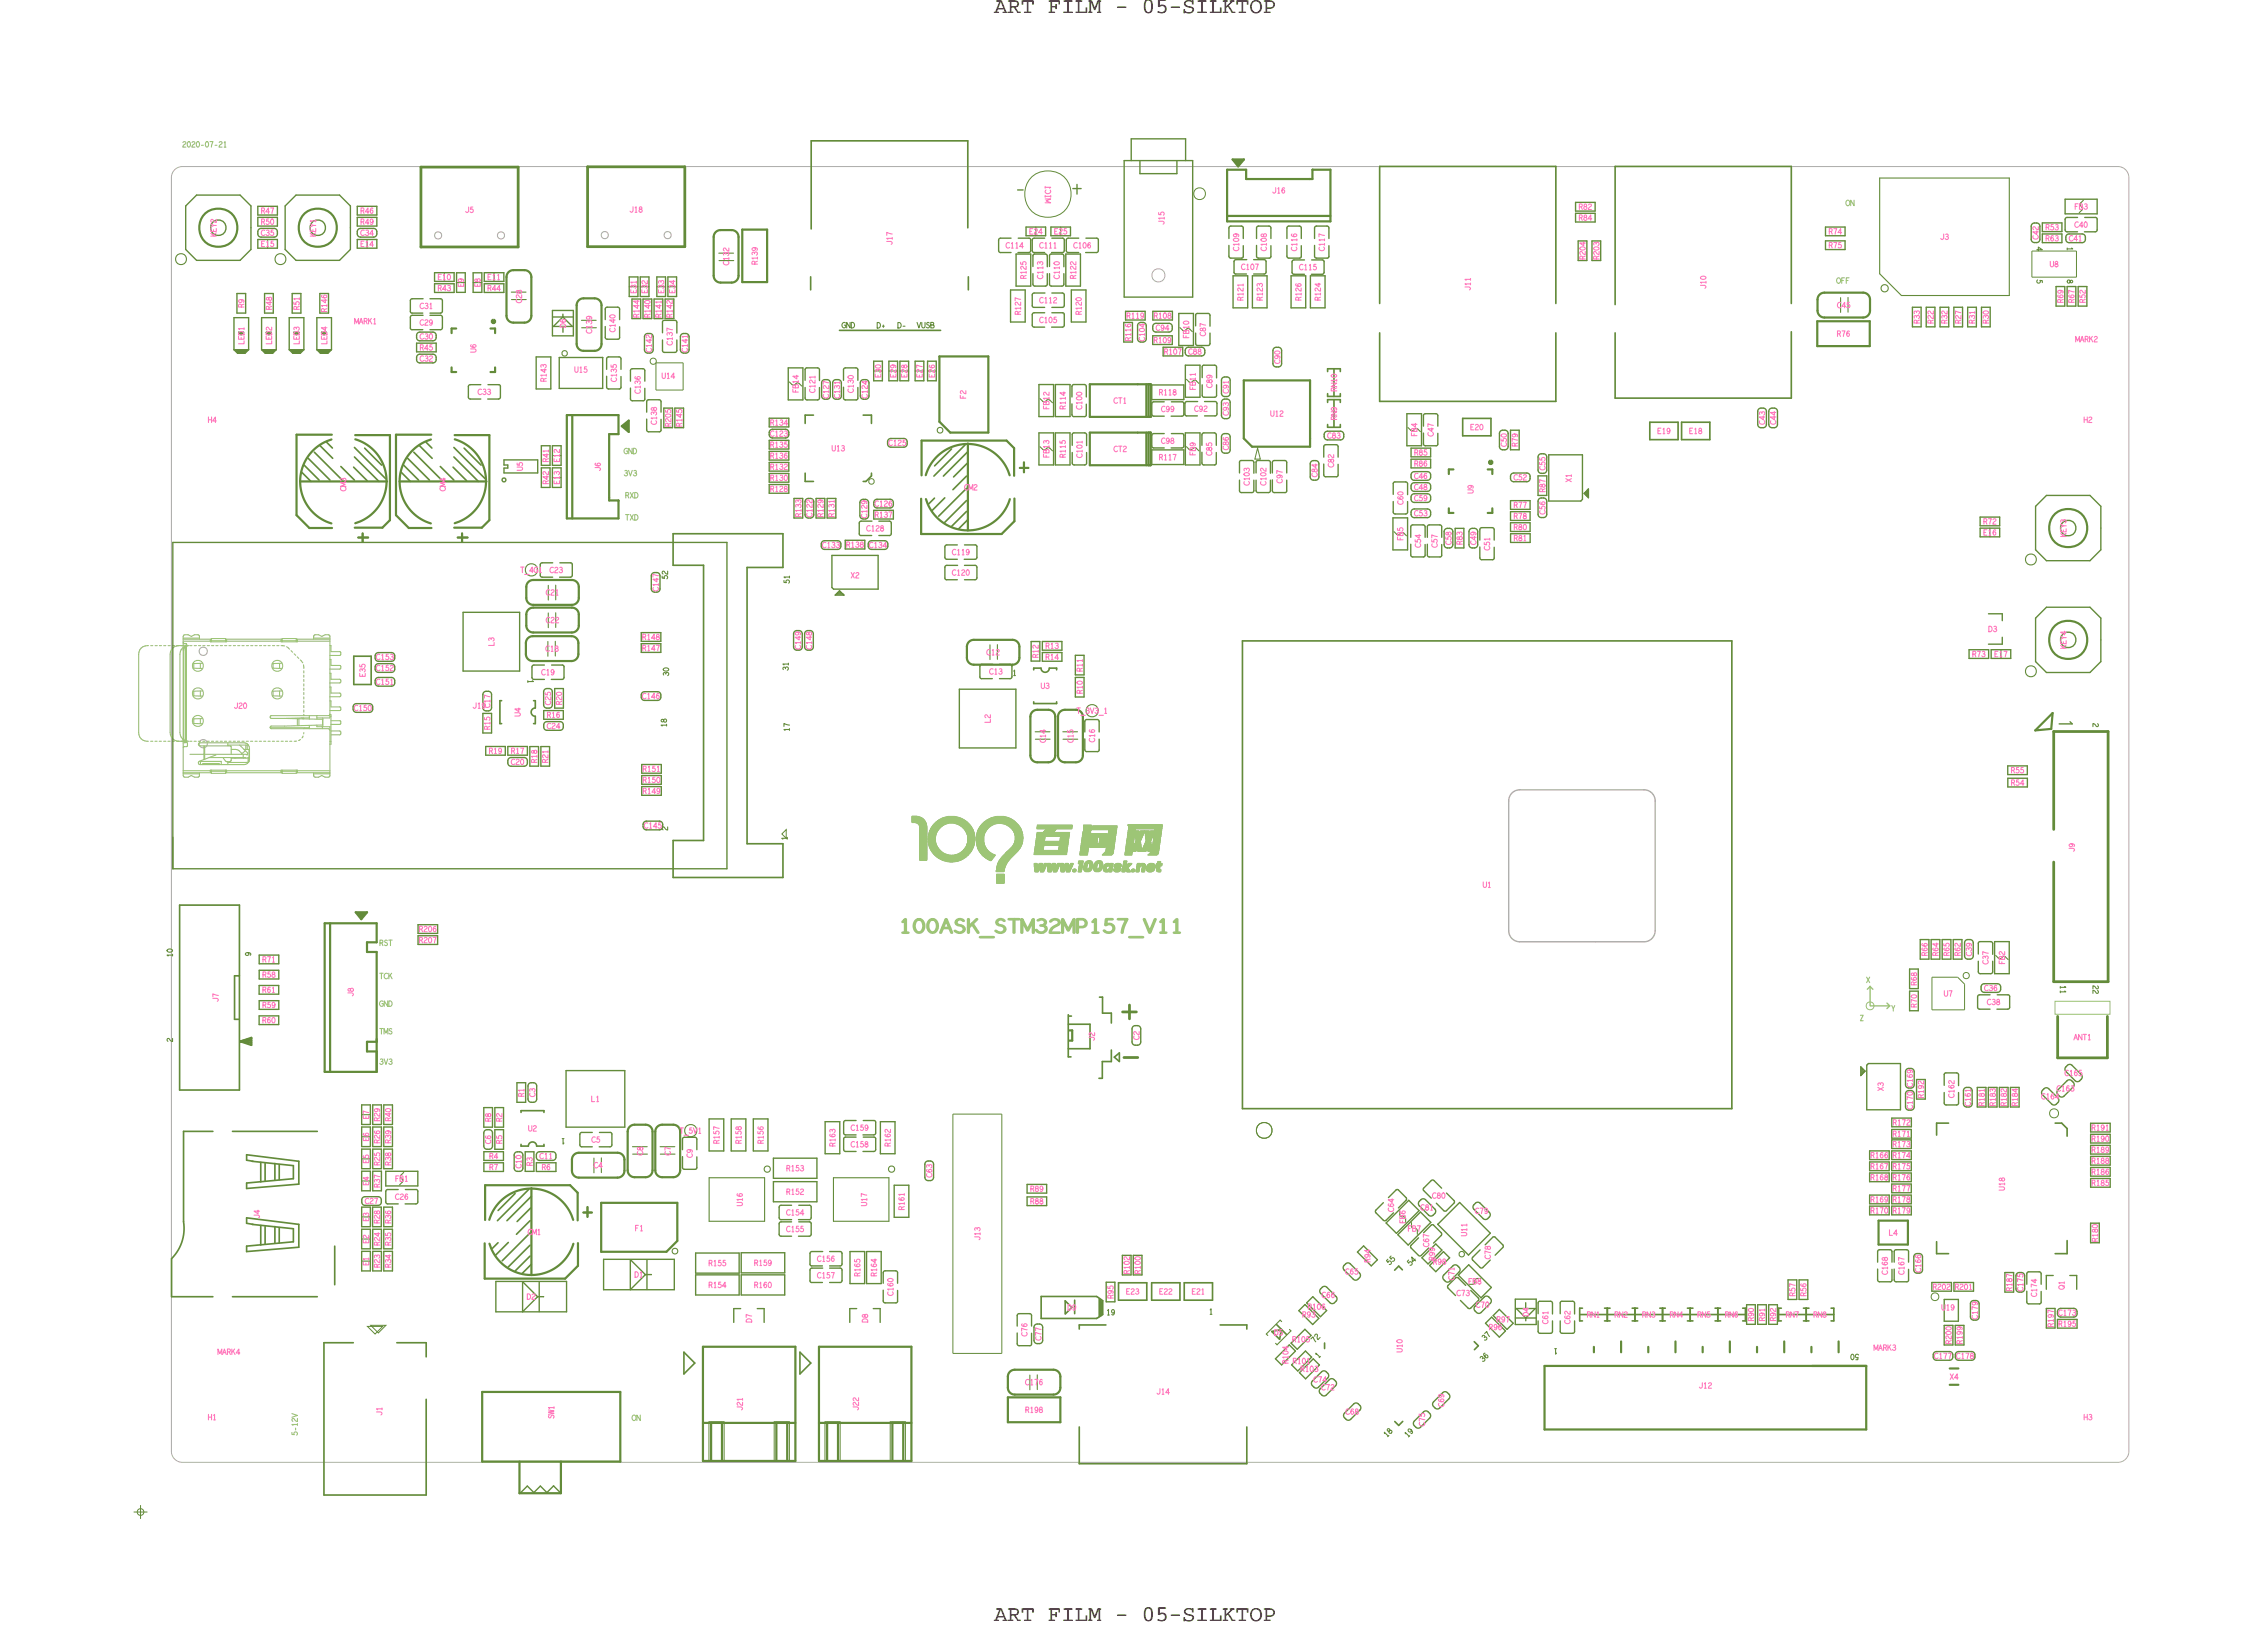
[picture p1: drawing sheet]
<svg xmlns="http://www.w3.org/2000/svg" width="208mm" height="150mm" viewBox="0 0 208 150" stroke-linecap="round" stroke-linejoin="round" font-family="sans-serif">
<defs><g id="words">
<g font-size="2.1">
<text x="91.4" y="1.2">ART FILM - 05-SILKTOP</text>
<text x="91.4" y="149">ART FILM - 05-SILKTOP</text>
</g>
<g font-size=".5" fill="#f7b">
<text x="24" y="22.7">E15</text>
<text x="29" y="21.8" transform="rotate(-90 29 21.8)">KEY1</text>
<text x="33.1" y="22.7">E14</text>
<text x="95.6" y="22.8">C111</text>
<text x="188.1" y="22.2">R63</text>
<text x="188.1" y="21.1">R53</text>
<text x="190.7" y="19.2">FB3</text>
<text x="27.5" y="28.5" transform="rotate(-90 27.5 28.5)">R51</text>
<text x="32.6" y="29.8">MARK1</text>
<text x="38.6" y="28.4">C31</text>
<text x="40.2" y="25.7">E10</text>
<text x="40.2" y="26.7">R43</text>
<text x="44.8" y="25.7">E11</text>
<text x="58.5" y="27" transform="rotate(-90 58.5 27)">E31</text>
<text x="59.5" y="27" transform="rotate(-90 59.5 27)">E32</text>
<text x="60.8" y="29.2" transform="rotate(-90 60.8 29.2)">R141</text>
<text x="61" y="27" transform="rotate(-90 61 27)">E33</text>
<text x="62.1" y="27" transform="rotate(-90 62.1 27)">E34</text>
<text x="69.6" y="24.3" transform="rotate(-90 69.6 24.3)">R139</text>
<text x="95.9" y="25.7" transform="rotate(-90 95.9 25.7)">C113</text>
<text x="103.6" y="29.3">R119</text>
<text x="114.3" y="27.7" transform="rotate(-90 114.3 27.7)">R121</text>
<text x="116.1" y="27.7" transform="rotate(-90 116.1 27.7)">R123</text>
<text x="135.2" y="26.7" transform="rotate(-90 135.2 26.7)">J11</text>
<text x="176.5" y="29.8" transform="rotate(-90 176.5 29.8)">R33</text>
<text x="179" y="29.8" transform="rotate(-90 179 29.8)">R32</text>
<text x="181.6" y="29.8" transform="rotate(-90 181.6 29.8)">R31</text>
<text x="182.8" y="29.8" transform="rotate(-90 182.8 29.8)">R30</text>
<text x="22.4" y="31.7" transform="rotate(-90 22.4 31.7)">LED1</text>
<text x="25" y="31.7" transform="rotate(-90 25 31.7)">LED2</text>
<text x="27.5" y="31.7" transform="rotate(-90 27.5 31.7)">LED3</text>
<text x="30.1" y="31.7" transform="rotate(-90 30.1 31.7)">LED4</text>
<text x="50.2" y="35.1" transform="rotate(-90 50.2 35.1)">R143</text>
<text x="59.9" y="32.4" transform="rotate(-90 59.9 32.4)">C142</text>
<text x="63.2" y="32.4" transform="rotate(-90 63.2 32.4)">C141</text>
<text x="81" y="34.7" transform="rotate(-90 81 34.7)">E30</text>
<text x="104" y="31.4" transform="rotate(-90 104 31.4)">R116</text>
<text x="105.3" y="31.4" transform="rotate(-90 105.3 31.4)">C104</text>
<text x="109.3" y="31.1" transform="rotate(-90 109.3 31.1)">FB10</text>
<text x="109.9" y="35.9" transform="rotate(-90 109.9 35.9)">FB11</text>
<text x="190.8" y="31.4">MARK2</text>
<text x="43.9" y="36.3">C33</text>
<text x="70.8" y="40.1">C123</text>
<text x="70.8" y="41.1">R135</text>
<text x="70.8" y="39.1">R134</text>
<text x="73.4" y="36.1" transform="rotate(-90 73.4 36.1)">FB14</text>
<text x="76.2" y="36.6" transform="rotate(-90 76.2 36.6)">C127</text>
<text x="76.5" y="41.5">U13</text>
<text x="77.2" y="36.6" transform="rotate(-90 77.2 36.6)">C131</text>
<text x="79.8" y="36.6" transform="rotate(-90 79.8 36.6)">C124</text>
<text x="81.7" y="41">C125</text>
<text x="96.5" y="37.7" transform="rotate(-90 96.5 37.7)">FB12</text>
<text x="98" y="37.7" transform="rotate(-90 98 37.7)">R114</text>
<text x="106.6" y="36.3">R118</text>
<text x="109.9" y="41.9" transform="rotate(-90 109.9 41.9)">FB9</text>
<text x="130.3" y="40.1" transform="rotate(-90 130.3 40.1)">FB4</text>
<text x="152.4" y="39.9">E19</text>
<text x="155.3" y="39.9">E18</text>
<text x="50.4" y="42.5" transform="rotate(-90 50.4 42.5)">R41</text>
<text x="51.4" y="44.5" transform="rotate(-90 51.4 44.5)">E13</text>
<text x="51.4" y="42.5" transform="rotate(-90 51.4 42.5)">E12</text>
<text x="70.8" y="42.1">R136</text>
<text x="70.8" y="43.2">R132</text>
<text x="70.8" y="44.2">R130</text>
<text x="73.7" y="47.5" transform="rotate(-90 73.7 47.5)">R133</text>
<text x="74.7" y="47.5" transform="rotate(-90 74.7 47.5)">C122</text>
<text x="76.7" y="47.5" transform="rotate(-90 76.7 47.5)">R131</text>
<text x="79.7" y="47.6" transform="rotate(-90 79.7 47.6)">C129</text>
<text x="80.4" y="46.6">C126</text>
<text x="80.4" y="47.6">R137</text>
<text x="96.5" y="42.1" transform="rotate(-90 96.5 42.1)">FB13</text>
<text x="98" y="42.1" transform="rotate(-90 98 42.1)">R115</text>
<text x="106.6" y="42.3">R117</text>
<text x="75.6" y="50.4">C133</text>
<text x="77.8" y="50.3">R138</text>
<text x="79.9" y="50.4">C134</text>
<text x="129" y="49.7" transform="rotate(-90 129 49.7)">FB5</text>
<text x="134.5" y="50.1" transform="rotate(-90 134.5 50.1)">R83</text>
<text x="139.2" y="49.7">R81</text>
<text x="182.3" y="49.2">E16</text>
<text x="190" y="49.4" transform="rotate(-90 190 49.4)">KEY3</text>
<text x="60.5" y="54.4" transform="rotate(-90 60.5 54.4)">C147</text>
<text x="73.6" y="59.7" transform="rotate(-90 73.6 59.7)">C149</text>
<text x="74.6" y="59.7" transform="rotate(-90 74.6 59.7)">C148</text>
<text x="96.1" y="59.6">R13</text>
<text x="32.5" y="65.3">C150</text>
<text x="33.6" y="62.2" transform="rotate(-90 33.6 62.2)">E35</text>
<text x="34.6" y="60.6">C153</text>
<text x="34.6" y="61.7">C152</text>
<text x="34.6" y="62.9">C151</text>
<text x="50.3" y="66">R16</text>
<text x="59" y="64.2">C146</text>
<text x="91" y="62">C13</text>
<text x="95.5" y="60.5" transform="rotate(-90 95.5 60.5)">R12</text>
<text x="96.1" y="60.6">R14</text>
<text x="99" y="65.6">T_3V3_1</text>
<text x="99.5" y="63.8" transform="rotate(-90 99.5 63.8)">R10</text>
<text x="99.5" y="61.8" transform="rotate(-90 99.5 61.8)">R11</text>
<text x="181.3" y="60.4">R73</text>
<text x="183.4" y="60.4">E17</text>
<text x="44.9" y="69.3">R19</text>
<text x="45.1" y="67.1" transform="rotate(-90 45.1 67.1)">R15</text>
<text x="47" y="69.3">R17</text>
<text x="49.4" y="70.2" transform="rotate(-90 49.4 70.2)">R18</text>
<text x="50.4" y="70.2" transform="rotate(-90 50.4 70.2)">R21</text>
<text x="59.1" y="70.9">R151</text>
<text x="59.2" y="76.1">C145</text>
<text x="24.1" y="88.5">R71</text>
<text x="184.3" y="88.7" transform="rotate(-90 184.3 88.7)">FB2</text>
<text x="24.1" y="91.2">R61</text>
<text x="48.2" y="100.8" transform="rotate(-90 48.2 100.8)">R1</text>
<text x="175.9" y="102" transform="rotate(-90 175.9 102)">C170</text>
<text x="175.9" y="100" transform="rotate(-90 175.9 100)">C169</text>
<text x="181.2" y="101.7" transform="rotate(-90 181.2 101.7)">C161</text>
<text x="182.5" y="101.7" transform="rotate(-90 182.5 101.7)">R181</text>
<text x="183.5" y="101.7" transform="rotate(-90 183.5 101.7)">R183</text>
<text x="35.9" y="107.2" transform="rotate(-90 35.9 107.2)">R38</text>
<text x="35.9" y="105.1" transform="rotate(-90 35.9 105.1)">R39</text>
<text x="48.9" y="107.2" transform="rotate(-90 48.9 107.2)">R3</text>
<text x="49.6" y="106.5">C11</text>
<text x="72.3" y="107.7">R153</text>
<text x="76.8" y="105.4" transform="rotate(-90 76.8 105.4)">R163</text>
<text x="174" y="105.4">R173</text>
<text x="174" y="104.5">R171</text>
<text x="192.3" y="103.9">R191</text>
<text x="33.9" y="112.3" transform="rotate(-90 33.9 112.3)">E3</text>
<text x="34.9" y="109.2" transform="rotate(-90 34.9 109.2)">R37</text>
<text x="35.9" y="112.5" transform="rotate(-90 35.9 112.5)">R36</text>
<text x="36.3" y="108.6">FB1</text>
<text x="58.4" y="113.2">F1</text>
<text x="83.1" y="111.3" transform="rotate(-90 83.1 111.3)">R161</text>
<text x="129.2" y="112.5" transform="rotate(-90 129.2 112.5)">FB6</text>
<text x="129.4" y="113.2">FB7</text>
<text x="134.9" y="113.7" transform="rotate(-90 134.9 113.7)">U11</text>
<text x="33.9" y="116.3" transform="rotate(-90 33.9 116.3)">E1</text>
<text x="34.9" y="116.6" transform="rotate(-90 34.9 116.6)">R23</text>
<text x="35.9" y="116.6" transform="rotate(-90 35.9 116.6)">R34</text>
<text x="35.9" y="114.5" transform="rotate(-90 35.9 114.5)">R35</text>
<text x="90.1" y="114" transform="rotate(-90 90.1 114)">J13</text>
<text x="103.5" y="119">E23</text>
<text x="109.6" y="119">E21</text>
<text x="135" y="118">FB8</text>
<text x="176.6" y="117" transform="rotate(-90 176.6 117)">C166</text>
<text x="186" y="118.7" transform="rotate(-90 186 118.7)">C175</text>
<text x="189.8" y="118.5" transform="rotate(-90 189.8 118.5)">Q1</text>
<text x="20" y="124.5">MARK4</text>
<text x="118.9" y="125.4">R101</text>
<text x="119.7" y="121.1">R93</text>
<text x="145.9" y="121.1">RN1</text>
<text x="151" y="121.1">RN3</text>
<text x="162.3" y="121.5" transform="rotate(-90 162.3 121.5)">R91</text>
<text x="172.3" y="124.1">MARK3</text>
<text x="177.8" y="124.9">C177</text>
<text x="179.9" y="124.9">C178</text>
<text x="181.8" y="121.3" transform="rotate(-90 181.8 121.3)">C179</text>
<text x="189.3" y="120.9">C173</text>
<text x="19.1" y="130.5">H1</text>
<text x="119.6" y="126.1">R103</text>
<text x="191.6" y="130.5">H3</text>
</g>
<g font-size=".5" fill="#638b3a">
<text x="190.1" y="22.7" transform="rotate(90 190.1 22.7)">1</text>
<text x="80.6" y="30.2">D+</text>
<text x="48.5" y="62.5" transform="rotate(90 48.5 62.5)">1</text>
<text x="72.5" y="61.7" transform="rotate(-90 72.5 61.7)">31</text>
<text x="93.1" y="62.1">1</text>
<text x="72.4" y="77.3" transform="rotate(-90 72.4 77.3)">1</text>
<text x="189.4" y="90.6" transform="rotate(90 189.4 90.6)">11</text>
<text x="52" y="104.7" transform="rotate(-180 52 104.7)">1</text>
<text x="127.8" y="116.3" transform="rotate(-45 127.8 116.3)">5 5</text>
<text x="129.7" y="116.4" transform="rotate(-45 129.7 116.4)">5 4</text>
<text x="111.2" y="120.8">1</text>
<text x="120.8" y="123.5" transform="rotate(-45 120.8 123.5)">7 2</text>
<text x="121.2" y="124.9" transform="rotate(-45 121.2 124.9)">1</text>
<text x="136.4" y="125.2" transform="rotate(-45 136.4 125.2)">3 6</text>
<text x="136.5" y="123.3" transform="rotate(-45 136.5 123.3)">3 7</text>
<text x="143.2" y="124" transform="rotate(-180 143.2 124)">1</text>
<text x="127.5" y="132.2" transform="rotate(-45 127.5 132.2)">1 8</text>
<text x="129.4" y="132.2" transform="rotate(-45 129.4 132.2)">1 9</text>
</g>
<g font-size=".5" fill="#9dc576">
<text x="168.9" y="26">OFF</text>
<text x="57.3" y="43.8">3V3</text>
<text x="34.9" y="97.9">3V3</text>
</g>
</g></defs>
<!-- layer: Board Outline -->
<path d="M171.7 92.2l.3-.1 .2 .1 .1 .3-.1 .2-.2 .1-.3-.1-.1-.2zM189 92h5v1.2h-5z" fill="none" stroke="#9dc576" stroke-width=".09"/>
<g fill="none" stroke="#acacac" stroke-width=".09">
<path d="M16 15.6l.3-.2 .5-.1h177.9a1.02 1.02 0 0 1 1 1v117.1a1.02 1.02 0 0 1-1 1h-177.9a1.02 1.02 0 0 1-1-1v-117.1v-.3z"/>
<circle cx="106.5" cy="25.3" r=".6"/>
</g>
<g fill="none" stroke="#9dc576" stroke-width=".13">
<path d="M83.9 75.6h1.2zM83.9 75.5h1.2zM83.9 75.5h1.1zM83.9 75.4h1.1zM83.9 75.3h1zM83.9 75.2h.9zM83.9 75.2h.8zM83.9 75.1h.8zM83.9 75.1h.7zM83.9 75.1h.6zM83.9 75.1h.5zM83.9 75h.4z"/>
<path d="M84.2 75.6h.9zM84.3 75.7h.8zM84.4 75.7h.7zM84.4 75.7h.8zM84.4 75.8h.8zM84.5 75.8h.7zM84.5 75.9h.7zM84.6 78.8h.6zM84.6 78.7h.6zM84.6 78.6h.6zM84.6 78.5h.6zM84.6 78.4h.6z"/>
<path d="M84.6 78.3h.6zM84.6 78.2h.6zM84.6 78.1h.6zM84.6 78h.6zM84.6 77.9h.6zM84.6 77.8h.6zM84.6 77.7h.6zM84.6 77.6h.6zM84.6 77.5h.6zM84.6 77.4h.6zM84.6 77.3h.6zM84.6 77.2h.6z"/>
<path d="M84.6 77.1h.6zM84.6 77h.6zM84.6 76.9h.6zM84.6 76.8h.6zM84.6 76.7h.6zM84.6 76.6h.6zM84.6 76.5h.6zM84.6 76.4h.6zM84.6 76.3h.6zM84.6 76.2h.6zM84.6 76.1h.6zM84.6 76h.6z"/>
<path d="M84.6 79.1h.6zM84.6 79h.6zM84.6 78.9h.6zM85.4 77.4h.6zM85.4 77.3h.6zM85.4 77.2h.6zM85.4 77.1h.6zM85.4 77h.6zM85.4 76.9h.6zM85.4 77.6h.6zM85.4 77.5h.6zM85.4 76.8h.6z"/>
<path d="M85.4 76.7h.6zM85.4 77.7h.7zM85.4 77.6h.7zM85.4 76.7h.7zM85.4 76.6h.7zM85.4 77.8h.8zM85.4 77.8h.7zM85.4 76.5h.7zM85.5 77.9h.7zM85.5 77.8h.7zM85.5 76.5h.6zM85.5 76.5h.7z"/>
<path d="M85.5 76.4h.7zM85.5 78h.8zM85.5 76.3h.7zM85.5 76.3h.8zM85.6 78.1h.8zM85.6 78.1h.7zM85.6 76.3h.7zM85.6 76.2h.7zM85.6 76.2h.8zM85.6 78.2h.8zM85.6 76.1h.8zM85.6 78.2h.9z"/>
<path d="M85.6 76.1h.9zM85.7 78.3h.8zM85.7 78.2h.8zM85.7 76.1h.8zM85.7 78.3h.9zM85.7 76h.8zM85.7 76h.9zM85.7 78.4h1zM85.7 75.9h.9zM85.8 78.4h.9zM85.8 75.9h.9zM85.8 78.4h1z"/>
<path d="M85.8 75.9h1zM85.8 75.8h1zM85.8 78.5h1.1zM85.8 78.5h1zM85.9 78.5h1.1zM85.9 75.8h1zM85.9 75.8h1.1zM85.9 78.6h1.2zM85.9 75.7h1.1zM85.9 78.6h1.3zM85.9 75.7h1.2zM86 78.6h1.4z"/>
<path d="M86 75.7h1.2zM86 78.7h3zM86 75.7h3zM86 78.7h2.9zM86 75.6h3zM86 75.6h2.9zM86.1 78.7h2.8zM86.1 75.6h2.8zM86.1 78.8h2.7zM86.2 75.5h2.6zM86.2 78.8h2.6zM86.2 75.5h2.5z"/>
<path d="M86.2 78.8h2.5zM86.3 78.9h2.4zM86.3 75.4h2.4zM86.3 78.9h2.3zM86.4 75.4h2.2zM86.4 75.3h2.2zM86.4 78.9h2.2zM86.4 75.3h2.1zM86.4 79h2.2zM86.5 75.3h2zM86.5 79h2zM86.6 75.2h1.8z"/>
<path d="M86.6 79h1.8zM86.6 75.2h1.7zM86.6 79.1h1.8zM86.7 75.2h1.6zM86.7 79.1h1.6zM86.8 75.2h1.4zM86.8 79.1h1.4zM86.8 75.1h1.3zM86.9 79.2h1.2zM86.9 75.1h1.1zM87 79.2h1zM87 75.1h.9z"/>
<path d="M87.1 79.2h.7zM87.2 75.1h.6zM87.3 79.2h.3zM87.6 78.6h1.4zM87.7 75.7h1.3zM87.8 78.6h1.2zM87.9 75.7h1.1zM87.9 78.6h1.1zM87.9 75.7h1.2zM88 78.5h1zM88 75.8h1.1zM88.1 78.5h1z"/>
<path d="M88.1 75.8h1zM88.2 78.5h.9zM88.2 75.8h1zM88.2 78.4h.9zM88.2 75.9h1zM88.3 78.4h.9zM88.3 75.9h.9zM88.4 75.9h.8zM88.4 78.3h.8zM88.4 76h.9zM88.4 78.3h.9zM88.5 78.3h.8z"/>
<path d="M88.5 76h.8zM88.5 78.2h.8zM88.5 76.1h.8zM88.5 76.1h.9zM88.6 78.2h.7zM88.6 76.1h.8zM88.6 78.2h.8zM88.6 78.1h.8zM88.6 76.2h.8zM88.7 78.1h.7zM88.7 76.2h.7zM88.7 78h.7z"/>
<path d="M88.7 76.3h.8zM88.7 78h.8zM88.8 77.9h.7zM88.8 76.4h.7zM88.8 76.3h.7zM88.8 77.8h.7zM88.8 76.5h.7zM88.9 77.8h.6zM88.9 76.5h.7zM88.9 77.7h.6zM88.9 77.7h.7zM88.9 76.6h.7z"/>
<path d="M88.9 77.6h.7zM88.9 76.7h.7zM88.9 77.5h.7zM89 77.5h.6zM89 77.4h.6zM89 76.9h.6zM89 76.8h.6zM89 77.3h.6zM89 77.2h.6zM89 77.1h.6zM89 77h.6zM89.8 77.4h.6z"/>
<path d="M89.8 77.3h.6zM89.8 77.2h.6zM89.8 77.1h.6zM89.8 77h.6zM89.8 76.9h.6zM89.8 77.6h.7zM89.8 77.5h.7zM89.8 76.8h.7zM89.8 76.7h.7zM89.8 77.7h.7zM89.8 76.6h.7zM89.9 77.8h.7z"/>
<path d="M89.9 77.8h.6zM89.9 77.7h.6zM89.9 76.6h.6zM89.9 76.5h.7zM89.9 77.9h.7zM89.9 76.4h.7zM89.9 78h.7zM89.9 76.4h.8zM89.9 78h.8zM89.9 76.3h.8zM90 78.1h.7zM90 76.3h.7z"/>
<path d="M90 78.1h.8zM90 76.2h.7zM90 76.2h.8zM90 78.2h.8zM90 76.1h.8zM90.1 78.3h.8zM90.1 78.2h.8zM90.1 76.1h.8zM90.1 76h.9zM90.1 78.3h.9zM90.1 78.4h.9zM90.2 78.4h.9z"/>
<path d="M90.2 76h.9zM90.2 75.9h.9zM90.2 78.4h1zM90.2 78.5h1zM90.2 75.9h1zM90.2 75.8h1.1zM90.3 78.5h1zM90.3 75.8h1zM90.3 78.6h1.1zM90.3 78.5h1.1zM90.3 75.8h1.1zM90.3 78.6h1.2z"/>
<path d="M90.3 75.8h1.2zM90.3 75.7h1.3zM90.4 78.7h1.1zM90.4 75.7h1.3zM90.4 75.7h3.1zM90.4 78.7h1zM90.4 75.7h3zM90.4 75.6h3zM90.5 78.7h.9zM90.5 75.6h2.9zM90.5 78.8h.9zM90.5 75.6h2.8z"/>
<path d="M90.6 75.5h2.7zM90.6 78.8h.7zM90.6 78.9h.7zM90.6 75.5h2.6zM90.7 75.5h2.5zM90.7 75.4h2.5zM90.7 78.9h.6zM90.7 75.4h2.4zM90.8 75.4h2.3zM90.8 79h.4zM90.8 75.3h2.3zM90.9 75.3h2.1z"/>
<path d="M90.9 79h.3zM91 79.1h.2zM91 75.3h1.9zM91 75.2h1.9zM91.1 79.1h.1M91.1 75.2h1.7zM91.2 75.2h1.5zM91.3 75.1h1.3zM91.4 75.1h1.1zM91.5 75.1h.9zM91.6 75.1h.7zM91.6 80h.7z"/>
<path d="M91.6 79.9h.7zM91.6 79.8h.7zM91.7 79.8h.7zM91.7 79.7h.7zM91.7 79.6h.7zM91.7 79.5h.8zM91.7 79.4h.8zM91.8 79.4h.7zM91.8 79.4h.8zM91.8 79.3h.8zM91.8 79.2h.9zM91.9 79.2h.8z"/>
<path d="M91.9 79.1h.8zM91.9 79.1h.9zM91.9 79h.9zM92 79h.8zM92 79h.9zM92 78.9h.9zM92.1 78.9h.8zM92.1 78.9h.9zM92.1 75.7h1.4zM92.1 78.8h.9zM92.2 78.8h.9zM92.2 78.7h.9z"/>
<path d="M92.2 75.7h1.3zM92.3 78.7h.9zM92.3 78.6h.9zM92.3 75.8h1.2zM92.4 78.5h.9zM92.4 75.8h1.2zM92.4 78.4h1zM92.5 78.4h.9zM92.5 75.8h1.1zM92.6 78.3h.9zM92.6 75.8h1zM92.6 75.9h1z"/>
<path d="M92.7 78.2h.9zM92.7 75.9h.9zM92.7 75.9h1zM92.8 78.2h.8zM92.8 78.1h.8zM92.8 76h.9zM92.8 78.1h.9zM92.9 78.1h.8zM92.9 78h.8zM92.9 76h.9zM92.9 76.1h.9zM92.9 78h.9z"/>
<path d="M93 78h.8zM93 76.1h.8zM93 77.9h.8zM93 76.2h.8zM93.1 77.9h.7zM93.1 76.2h.8zM93.1 77.8h.7zM93.1 77.8h.8zM93.1 76.3h.8zM93.2 77.7h.7zM93.2 76.3h.7zM93.2 76.4h.7z"/>
<path d="M93.2 77.6h.7zM93.2 76.5h.8zM93.2 76.5h.7zM93.3 77.6h.7zM93.3 77.5h.7zM93.3 76.5h.7zM93.3 76.6h.7zM93.3 77.4h.7zM93.3 76.7h.7zM93.3 77.3h.7zM93.3 76.8h.7zM93.4 77.2h.6z"/>
<path d="M93.4 77.1h.6zM93.4 77h.6zM93.4 76.9h.6zM93.4 76.8h.6zM95.1 78.5h3zM95.1 79.4h.2zM95.1 78.4h3zM95.1 78.3h3zM95.1 79.7h.3zM95.1 79.6h.3zM95.1 79.5h.3zM95.1 79.4h.3z"/>
<path d="M95.1 78.2h3zM95.1 78.2h.8zM95.1 79.9h.4zM95.1 79.9h.5zM95.1 79.8h.5zM95.1 79.8h.3zM95.2 78.1h.7zM95.2 78h.7zM95.2 80h.3zM95.2 79.9h.3zM95.2 77.9h.7zM95.2 77.9h.8z"/>
<path d="M95.2 77.8h.8zM95.2 77.7h.8zM95.2 77.7h3zM95.2 77.6h3zM95.2 77.5h3zM95.3 77.4h2.9zM95.3 77.3h.7zM95.3 77.2h.7zM95.3 77.2h.8zM95.3 77.1h.8zM95.3 77h.8zM95.3 76.9h.8z"/>
<path d="M95.3 76.9h3zM95.3 76.8h3zM95.3 76.7h3zM95.3 76.2h3.2zM95.4 76.7h2.9zM95.4 76.6h2.9zM95.4 76.5h2.9zM95.4 76.2h3.1zM95.4 76.1h3.1zM95.4 76h3.1zM95.4 76h3.2zM95.4 75.9h3.2z"/>
<path d="M95.4 79.8h.2zM95.4 79.7h.5zM95.5 79.6h.4zM95.5 79.6h.3zM95.5 79.5h.3zM95.5 79.4h.3zM95.6 79.4h.2zM95.6 79.8h.3zM95.6 80h.4zM95.6 79.9h.4zM95.6 79.9h.5zM95.6 79.8h.5z"/>
<path d="M95.9 79.8h.2zM95.9 79.7h.2zM95.9 76.5h1zM95.9 79.7h.3zM96 76.5h.9zM96 79.6h.2zM96 79.5h.2zM96 76.4h.9zM96 79.5h.3zM96 79.4h.3zM96.1 76.4h.9zM96.1 76.3h.9z"/>
<path d="M96.2 76.3h.9zM96.2 76.2h.9zM96.3 79.6h.3zM96.3 79.5h.3zM96.3 79.4h.3zM96.3 79.8h.5zM96.3 79.8h.3zM96.3 79.7h.3zM96.4 80h.3zM96.4 79.9h.3zM96.4 79.9h.4zM96.6 79.8h.4z"/>
<path d="M96.6 79.7h.4zM96.7 79.6h.3zM96.7 79.5h.3zM96.7 79.4h.3zM96.8 79.4h.2zM96.8 79.9h.4zM96.8 79.9h.5zM96.8 79.8h.5zM96.9 80h.3zM96.9 79.9h.3zM97.1 79.8h.2zM97.1 79.7h.2z"/>
<path d="M97.1 79.7h.3zM97.1 79.6h.3zM97.2 79.6h.2zM97.2 79.5h.2zM97.2 79.5h.3zM97.2 79.4h.3zM97.4 78.2h.7zM97.4 78.1h.7zM97.4 78h.7zM97.4 77.9h.7zM97.4 77.8h.7zM97.4 77.8h.8z"/>
<path d="M97.4 77.7h.8zM97.5 77.3h.7zM97.5 77.2h.7zM97.5 77.1h.7zM97.5 77.1h.8zM97.5 77h.8zM97.5 79.5h.3zM97.5 79.4h.3zM97.5 76.9h.8zM97.5 79.7h.3zM97.5 79.6h.3zM97.6 80h.3z"/>
<path d="M97.6 79.9h.3zM97.6 79.9h.4zM97.6 79.8h.4zM97.6 79.8h.2zM97.8 79.8h.2zM97.8 79.8h.4zM97.8 79.7h.4zM97.9 79.7h.3zM97.9 79.6h.3zM97.9 79.5h.3zM97.9 79.4h.3zM98 79.4h.2z"/>
<path d="M98 79.9h.5zM98 79.8h.5zM98 79.8h.3zM98.1 80h.3zM98.1 79.9h.3zM98.3 79.8h.2zM98.3 79.7h.2zM98.3 79.7h.3zM98.3 79.6h.3zM98.4 79.6h.2zM98.4 79.5h.2zM98.4 79.4h.2z"/>
<path d="M98.4 79.4h.3zM98.6 80h.3zM98.7 80h.2zM98.7 79.9h.2zM98.8 79.9h.1zM99.2 79.4h.4zM99.2 79.3h.4zM99.2 80h.2zM99.2 80h.3zM99.2 79.9h.3zM99.2 79.4h.3zM99.2 79.2h.4z"/>
<path d="M99.2 79.8h.3zM99.2 79.7h.3zM99.2 79.6h.3zM99.3 79.6h.2zM99.3 79.5h.2zM99.3 79.4h.2zM99.3 78.6h.7zM99.3 78.5h.7zM99.3 78.4h.7zM99.3 78.3h.7zM99.4 78.2h.6zM99.4 78.1h.6z"/>
<path d="M99.4 78h.6zM99.4 78h.7zM99.4 77.9h.7zM99.4 77.8h.7zM99.4 77.7h.7zM99.4 77.6h.7zM99.4 77.5h.7zM99.5 77.5h.6zM99.5 77.4h.6zM99.5 77.3h.6zM99.5 77.3h.7zM99.5 77.2h.7z"/>
<path d="M99.5 77.1h.7zM99.5 77h.7zM99.5 76.9h.7zM99.5 76.8h.7zM99.6 76.8h.6zM99.6 76.7h.6zM99.6 76.6h.6zM99.6 76.5h.6zM99.6 76.5h.7zM99.6 76.3h.7zM99.6 76.2h.7zM99.6 76.1h.7z"/>
<path d="M99.6 76h.7zM99.6 75.9h.7zM99.7 79.9h.6zM99.7 79.9h.7zM99.7 79.9h.3zM99.7 79.9h.2zM99.7 79.8h.2zM99.7 79.7h.2zM99.7 79.6h.2zM99.7 80h.6zM99.7 79.5h.2zM99.7 79.5h.3z"/>
<path d="M99.7 79.4h.3zM99.8 79.4h.7zM99.8 79.3h.7zM99.8 79.3h.6zM99.9 79.2h.5zM99.9 79.2h.4zM100 79.2h.3zM100.1 79.9h.3zM100.1 79.1h.1zM100.1 79.8h.3zM100.2 79.8h.2zM100.2 79.7h.2z"/>
<path d="M100.2 79.4h.3zM100.2 77.9h1.4zM100.2 77.8h1.4zM100.2 79.7h.3zM100.2 79.6h.3zM100.2 77.7h1.4zM100.2 77.7h1.5zM100.2 77.6h1.5zM100.2 79.5h.3zM100.2 77.6h.6zM100.2 77.5h.6zM100.2 77.5h.7z"/>
<path d="M100.2 77.4h.7zM100.3 77.4h.6zM100.3 77.3h.6zM100.3 77.2h.6zM100.3 77.1h.6zM100.3 77h.6zM100.3 76.9h1.5zM100.3 76.8h1.5zM100.3 76.7h1.5zM100.4 76.7h1.4zM100.4 76.6h1.4zM100.4 76.3h2.3z"/>
<path d="M100.4 76.2h2.3zM100.4 76.1h2.3zM100.5 76.1h2.2zM100.5 76h2.2zM100.5 75.9h2.2zM100.6 79.9h.7zM100.6 79.9h.3zM100.6 79.8h.2zM100.6 79.7h.2zM100.6 79.6h.2zM100.6 80h.6zM100.6 79.6h.3z"/>
<path d="M100.6 79.5h.3zM100.6 79.4h.3zM100.7 79.4h.2zM100.7 79.4h.3zM100.7 79.4h.7zM100.7 79.3h.7zM100.7 79.3h.6zM100.8 79.3h.5zM100.8 79.2h.5zM100.9 79.2h.3zM101 79.9h.3zM101 79.1h.1z"/>
<path d="M101.1 79.8h.2zM101.1 77.6h.6zM101.1 77.5h.6zM101.1 77.4h.6zM101.1 79.7h.2zM101.1 79.4h.3zM101.1 77.3h.6zM101.1 77.2h.6zM101.1 79.7h.3zM101.1 79.6h.3zM101.1 77.1h.6zM101.1 77h.6z"/>
<path d="M101.1 79.5h.3zM101.2 77h.5zM101.4 78.6h.8zM101.4 78.5h.9zM101.5 78.5h.8zM101.5 80h.7zM101.5 79.9h.8zM101.5 79.9h.3zM101.5 79.9h.2zM101.5 79.8h.2zM101.5 79.7h.2zM101.5 79.7h.3z"/>
<path d="M101.5 79.6h.3zM101.5 78.4h.8zM101.5 79.6h.8zM101.5 78.4h.9zM101.5 79.5h.8zM101.6 78.4h.8zM101.6 79.5h.7zM101.6 78.3h.8zM101.6 79.4h.7zM101.7 78.3h.7zM101.7 78.2h.7zM101.7 79.4h.3z"/>
<path d="M101.7 78.1h.7zM101.7 78h.7zM101.7 77.9h.7zM101.7 77.8h.7zM101.8 77.8h.6zM101.8 77.7h.7zM101.8 77.6h.7zM101.8 77.5h.7zM101.8 77.4h.7zM101.8 77.3h.7zM101.8 77.2h.7zM101.8 77.1h.7z"/>
<path d="M101.9 77.1h.6zM101.9 77h.6zM101.9 77h.7zM101.9 76.9h.7zM101.9 76.8h.7zM101.9 76.7h.7zM101.9 79.9h.4zM101.9 76.6h.7zM101.9 76.5h.7zM101.9 76.4h.7zM102 76.4h.6zM102 76.3h.6z"/>
<path d="M102 76.3h.7zM102 79.9h.3zM102 79.8h.3zM102 79.6h.3zM102 79.7h.3zM102.1 79.4h.2zM102.4 79.9h.3zM102.4 79.9h.2zM102.4 80h.6zM102.4 80h.3zM102.5 79.7h.4zM102.5 79.7h.3z"/>
<path d="M102.5 79.6h.2zM102.5 79.7h.5zM102.5 79.6h.3zM102.5 79.5h.6zM102.5 79.8h.5zM102.6 79.8h.4zM102.6 79.4h.4zM102.7 79.8h.3zM102.7 79.4h.2zM102.8 80h.2zM102.8 79.9h.3zM102.8 79.9h.2z"/>
<path d="M102.8 79.6h.3zM102.9 79.6h.2zM103.2 80h.2zM103.2 79.9h.2zM103.2 79.9h.3zM103.2 79.9h.6zM103.2 79.8h.6zM103.2 79.8h.5zM103.2 79.7h.5zM103.2 79.7h.6zM103.3 79.7h.5zM103.3 79.6h.5z"/>
<path d="M103.3 79.6h.6zM103.3 79.6h.2zM103.3 79.5h.2zM103.3 79.4h.2zM103.3 79.4h.3zM103.3 79.3h.3zM103.3 79.2h.3zM103.4 78.6h.7zM103.4 78.5h.7zM103.5 78.5h.6zM103.5 78.4h.6zM103.5 78.3h.6z"/>
<path d="M103.5 78.2h.9zM103.5 78.2h1zM103.5 78.1h1zM103.5 78h.6zM103.5 77.9h.6zM103.5 80h.3zM103.5 79.9h.3zM103.5 77.9h.7zM103.5 77.8h.7zM103.5 80h.4zM103.6 77.7h.6zM103.6 77.6h.6z"/>
<path d="M103.6 79.6h.3zM103.6 77.5h.6zM103.6 77.4h.6zM103.6 77.3h.6zM103.6 77.2h.6zM103.6 79.5h.3zM103.7 77.2h.5zM103.7 77.2h.6zM103.7 77.1h.6zM103.7 79.5h.3zM103.7 77h.6zM103.7 76.9h.6z"/>
<path d="M103.7 76.8h.6zM103.7 76.7h.6zM103.7 75.8h3.2zM103.7 76.6h.6zM103.7 76.5h.6zM103.7 75.9h3.2zM103.7 79.4h.3zM103.7 79.4h.4zM103.8 76.5h.5zM103.8 76.4h.9zM103.8 76.4h.6zM103.8 76.3h.6z"/>
<path d="M103.8 75.9h3.1zM103.8 79.4h.3zM103.8 76.2h.6zM103.8 76.2h3zM103.8 76.1h3zM103.8 76h3zM103.8 76h3.1zM104 80h.3zM104.1 80h.2zM104.1 79.9h.2zM104.2 78h.3zM104.2 79.9h.1z"/>
<path d="M104.2 77.9h.4zM104.2 77.9h.7zM104.2 77.8h.7zM104.3 77.8h.6zM104.3 77.7h.6zM104.3 77.6h.6zM104.4 77.6h.5zM104.4 77.5h.5zM104.4 76.7h.3zM104.4 76.6h.3zM104.4 76.5h.3zM104.4 77.4h.4z"/>
<path d="M104.4 76.9h.6zM104.4 76.8h.6zM104.4 76.8h.7zM104.4 76.7h.7zM104.4 77.1h.5zM104.4 77.1h.6zM104.4 77h.6zM104.5 77.3h.3zM104.5 77.3h.4zM104.5 77.2h.4zM104.5 80h.2zM104.5 79.9h.2z"/>
<path d="M104.5 79.9h.3zM104.5 79.8h.3zM104.5 79.7h.3zM104.5 79.6h.3zM104.6 79.6h.7zM104.6 79.5h.7zM104.6 78h.3zM104.6 77.9h.3zM104.6 79.4h.7zM104.6 79.4h.2zM104.6 78.2h.8zM104.6 78.2h.4z"/>
<path d="M104.6 78.2h.3zM104.6 78.1h.3zM104.8 76.7h.3zM104.8 76.6h.3zM104.8 76.6h.4zM104.8 76.5h.4zM104.8 76.4h.4zM104.9 76.4h.4zM104.9 79.4h.3zM105 78.2h.4zM105 80h.3zM105 79.9h.3z"/>
<path d="M105 78.1h.4zM105 79.8h.3zM105 79.6h.3zM105 79.7h.3zM105.1 78.1h.4zM105.1 78h.4zM105.1 77.9h.4zM105.1 77.9h.8zM105.2 77.8h.7zM105.2 77.7h.6zM105.3 77.7h.5zM105.3 77.6h.5z"/>
<path d="M105.3 76.5h.4zM105.3 76.4h.4zM105.3 77.5h.5zM105.3 76.6h.4zM105.3 76.8h.7zM105.3 76.7h.7zM105.3 76.7h.4zM105.4 77.4h.4zM105.4 77h.5zM105.4 76.9h.5zM105.4 76.9h.6zM105.4 77.3h.4z"/>
<path d="M105.4 77.2h.4zM105.4 77.2h.5zM105.4 77.1h.5zM105.4 80h.7zM105.4 79.9h.3zM105.4 79.8h.3zM105.4 79.8h.8zM105.4 79.7h.8zM105.5 80h.6zM105.5 79.7h.2zM105.5 79.6h.2zM105.5 79.6h.3z"/>
<path d="M105.5 79.6h.7zM105.5 78.1h.4zM105.5 78h.4zM105.5 77.9h.4zM105.5 79.5h.7zM105.6 78.6h.7zM105.6 78.2h.9zM105.6 78.2h.3zM105.6 78.1h.3zM105.6 79.5h.5zM105.6 78.6h.8zM105.6 78.5h.8z"/>
<path d="M105.6 79.4h.5zM105.7 78.5h.7zM105.7 78.5h.8zM105.7 79.4h.4zM105.7 76.7h.3zM105.7 76.7h.4zM105.7 76.6h.4zM105.7 78.4h.8zM105.7 79.4h.3zM105.8 78.4h.7zM105.8 76.5h.3zM105.8 76.4h.3z"/>
<path d="M105.8 76.4h.4zM105.8 79.9h.3zM105.8 78.3h.7zM105.9 78.3h.6zM105.9 79.9h.2zM105.9 79.6h.3zM105.9 78.2h.6zM105.9 78.1h.6zM105.9 79.7h.3zM106 78.1h.5zM106 78h.5zM106 78h.6z"/>
<path d="M106 77.9h.6zM106 77.8h.6zM106 77.7h.6zM106 77.6h.6zM106 77.5h.6zM106 77.4h.6zM106.1 77.4h.5zM106.1 77.3h.5zM106.1 77.3h.6zM106.1 77.2h.6zM106.1 77.1h.6zM106.1 77h.6z"/>
<path d="M106.1 76.9h.6zM106.1 76.8h.6zM106.1 76.7h.6zM106.1 76.6h.6zM106.2 76.6h.5zM106.2 76.5h.6zM106.2 76.4h.6zM106.2 76.3h.6zM106.2 76.2h.6zM106.3 79.6h.5zM106.3 79.5h.5zM106.3 80h.4z"/>
<path d="M106.3 79.9h.4zM106.3 79.9h.3zM106.3 79.8h.3zM106.3 79.4h.5zM106.3 79.4h.6zM106.4 79.8h.2zM106.4 79.7h.2zM106.4 79.6h.2zM106.4 79.4h.3zM106.4 79.3h.3zM106.5 79.2h.2zM91.6 80.1h.7z"/>
<path d="M91.6 81.2h.7zM91.6 81.1h.7zM91.6 81h.7zM91.6 80.9h.7zM91.6 80.8h.7zM91.6 80.7h.7zM91.6 80.6h.7zM91.6 80.5h.7zM91.6 80.4h.7zM95.2 80.1h.2zM95.2 80.1h.3zM95.7 80.1h.2z"/>
<path d="M95.7 80.1h.3zM96.4 80.1h.3zM96.4 80.1h.2zM96.9 80.1h.2zM96.9 80.1h.3zM97.6 80.1h.2zM97.6 80.1h.3zM98.1 80.1h.2zM98.1 80.1h.3zM98.6 80.1h.3zM98.7 80.1h.2zM99.2 80.1h.2z"/>
<path d="M99.7 80.1h.5zM99.8 80.1h.4zM99.8 80.1h.3zM100.7 80.1h.4zM101.5 80.1h.7zM101.6 80.1h.3zM101.6 80.1h.2zM101.9 80.1h.3zM102 80.1h.2zM102.5 80.1h.5zM102.5 80.1h.4zM102.6 80.1h.2z"/>
<path d="M103.2 80.1h.2zM103.6 80h.3zM103.6 80.1h.3zM104 80.1h.3zM104.1 80.1h.2zM104.1 80.1h.1zM104.5 80.1h.2zM105 80.1h.2zM105 80.1h.3zM105.5 80.1h.5zM105.6 80.1h.3zM106.4 80.1h.3z"/>
<path d="M106.4 80h.3zM106.5 80.1h.2zM172 90.7l-.3 .2zM172 90.7v1.7zM172 90.7l.2 .2zM172 92.5h1.8zM173.5 92.7l.3-.2zM173.5 92.2l.3 .3z"/>
</g>
<path d="M138.7 73.6v12zM139.7 72.6h11.5zM139.7 72.6a1.02 1.02 0 0 0-1 1M151.2 72.6a1.02 1.02 0 0 1 1 1M152.2 73.6v12zM138.7 85.6a1.02 1.02 0 0 0 1 1M139.7 86.6h7zM146.7 86.6h4.5zM152.2 85.6a1.02 1.02 0 0 1-1 1" fill="none" stroke="#acacac" stroke-width=".13"/>
<path d="M40 21.4l.3-.1 .2 .1 .1 .2-.1 .3-.2 .1-.3-.1v-.3zM45.8 21.4l.3-.1 .2 .1 .1 .2-.1 .3-.2 .1-.3-.1-.1-.3zM55.4 21.4l.2-.1 .3 .1v.2v.2l-.3 .1-.2-.1-.1-.2zM61.1 21.4l.3-.1 .2 .1 .1 .2-.1 .2-.2 .1-.3-.1v-.2zM18.4 59.6l.3-.1 .3 .1 .1 .3-.1 .2-.3 .1-.3-.1-.1-.2zM18.4 68.1l.3-.1 .3 .1 .1 .3-.1 .2-.3 .1-.3-.1-.1-.2z" fill="none" stroke="#acacac" stroke-width=".1"/>
<g fill="none" stroke="#9dc576" stroke-width=".1">
<path d="M12.8 59.9v.2zM12.8 59.7v.2zM13 59.6l-.2 .1zM13 59.6l.1-.1zM13.1 59.5l.2-.1zM13.3 59.4h.2zM13.5 59.4h.2zM13.9 59.4h.1zM14.3 59.4h.2zM14.7 59.4h.2zM15.1 59.4h.1zM15.5 59.4h.2z"/>
<path d="M15.7 59.9l-.1 .2zM15.8 59.7l-.1 .2zM15.9 59.4h.2zM15.9 59.6l.1-.1zM15.9 59.6l-.1 .1zM16 59.5l.2-.1zM16.2 59.4h.2zM16.3 59.4h.1zM16.4 59.4h.8zM16.6 59.9l-.1 .2zM16.6 59.7v.2zM16.7 59.4h.2z"/>
<path d="M16.8 59.6l-.2 .1zM16.8 59.6l.1-.1zM16.8 58.9h2.5zM16.8 58.8h2.6zM16.9 59.7h.1M16.8 59.2h.3zM16.8 58.7h1.5zM16.8 59.1h.1zM16.8 58.5v12.8zM16.9 59.7h-.1zM16.9 59.1v.1zM16.9 58.4l-.1 .1z"/>
<path d="M16.9 59.6v.1zM16.9 59.7v8.2zM16.9 58.4h.1M16.9 58.4h.1zM16.9 59.5v.1zM16.9 59.5l.2-.1zM16.9 59.5h.1zM16.9 59.2h.2zM17 59.5l-.1 .1zM17 59.5h.1zM17 58.4h.3zM17.1 59.5h.1"/>
<path d="M17.1 59.4h.2zM17.1 59.5v8.7zM17.1 59.2h.1M17.1 59.2l.1 .1zM17.1 59.4h.3zM17.2 59.5h.1M17.2 59.3v.2zM17.3 58.4l.3 .1zM17.4 59.4h.2zM17.6 58.5l.3-.1zM17.9 59.4h.2zM17.9 58.4h.3z"/>
<path d="M18.2 58.4h.1zM18.3 59.4h.2zM18.3 58.4h.1M18.3 58.4v.1zM18.3 58.5v.3zM18.6 59.4h.2zM19.1 59.4h.2zM19.3 58.9h1.5zM19.3 59h1.5zM19.3 58.8v.2zM19.3 58.9h.1zM19.4 58.7h1.3z"/>
<path d="M19.4 58.7v.3zM19.5 59.4h.2zM19.8 59.4h.2zM20.3 59.4h.2zM20.7 59.4h.2zM20.7 58.8h5.2zM20.7 58.7v.3zM20.7 58.9h.1zM20.8 58.9h5zM20.8 58.8v.2zM21 59.4h.2zM21.5 59.4h.2z"/>
<path d="M21.9 59.4h.2zM22.2 59.4h.2zM22.7 59.4h.2zM23.1 59.4h.1zM23.4 59.4h.2zM23.9 59.4h.2zM24.3 59.4h.1zM24.6 59.4h.2zM25.1 59.4h.2zM25.5 59.4h.1zM25.8 58.9h1.5zM25.8 59h1.5z"/>
<path d="M25.8 59.4h.2zM25.8 58.8v.2zM25.8 58.9h.1zM25.9 58.7h1.3zM25.9 58.7v.3zM26 59.4h.2zM26.4 59.5l.1 .1zM26.5 59.6l.1 .1zM26.8 59.8l.1 .2zM27.2 58.7v.3zM27.2 58.8h3.1zM27.2 58.9h.1z"/>
<path d="M27.3 58.9h3zM27.3 58.8v.2zM28.8 58.7h1.5zM28.8 58.5v.3zM28.9 58.4l-.1 .1zM28.9 58.4h.1M28.9 58.4h.1zM29 58.4h.3zM29.3 58.4l.3 .1zM29.6 58.5l.3-.1zM29.9 58.4h.3zM30.2 58.4h.1z"/>
<path d="M30.3 58.4h.1M30.3 58.4v.1zM30.3 58.5v7.5zM30.3 59.4h.1zM30.4 59.4v.5zM30.4 59.9h.8zM31.2 59.9h.1zM31.3 59.9v.1zM12.7 67.3l.1 .3zM12.8 60.1v7.2zM12.8 67.6v.2zM12.8 67.8l.2 .1z"/>
<path d="M13 67.9l.1 .1zM13.1 68l.2 .1zM13.3 68.1h.2zM13.5 68.1h.1zM13.9 68.1h.1zM14.2 68.1h.2zM14.6 68.1h.2zM15.1 68.1h.1zM15.4 68.1h.2zM15.6 67.3l.1 .3zM15.6 60.1v7.2zM15.7 67.6l.1 .2z"/>
<path d="M15.8 67.8l.1 .1zM15.8 68.1h.2zM15.9 67.9l.1 .1zM16 68l.2 .1zM16.2 68.1h.2zM16.3 68.1h.1zM16.4 68.1h.5zM16.5 67.3l.1 .3zM16.5 60.1v7.2zM16.6 67.6v.2zM16.6 67.8l.2 .1zM16.6 68.1h.2z"/>
<path d="M16.8 67.9l.1 .1zM16.8 70.9h2.5zM16.9 67.9h.1M16.8 68.3h.4zM16.8 71h2.6zM16.8 71.3l.1 .1zM16.8 71.1h1.5zM16.9 68v.1zM16.9 68.7v-.1zM16.9 71.4h.1M16.9 68.7h-.1zM16.9 68.1v.1z"/>
<path d="M16.9 67.9v.1zM16.9 71.4h.1zM16.9 68.1l.1 .1zM16.9 68l.2 .1zM16.9 68.2h.1zM16.9 68.6h.2zM17 68.2l.1 .1zM17 71.4h.3zM17 68.2h.1zM17 68.1h.2zM17.1 68.2h.1M17.1 68.3h.1"/>
<path d="M17.2 68.2h.1M17.1 68.1h.3zM17.1 68.6h.1zM17.2 68.2v.1zM17.2 68.3v.1zM17.2 68.4v.1zM17.2 68.5v.1zM17.3 71.4l.3-.1zM17.4 68.1h.2zM17.5 69.3h5.1zM17.6 71.3l.3 .1zM17.7 61h.9z"/>
<path d="M17.7 63.5h.9zM17.7 66.1h.9zM17.7 61.4l.9 .1zM17.7 64h.9zM17.7 66.5h.9zM17.8 61v.4zM17.8 63.5v.5zM17.8 66.1v.4zM17.8 68.1h.2zM17.9 71.4h.3zM18.2 71.4h.1zM18.2 68.4l.1 .1z"/>
<path d="M18.2 70.1l.1 .1zM18.2 70.1h.1M18.2 68.1h.2zM18.3 70h.1M18.3 68.4v-.1zM18.3 68.5v.1zM18.3 68.4h-.1zM18.3 70.2v.1zM18.3 70l-.1 .1zM18.3 71.4h.1M18.3 68.6h.1zM18.3 70.3h.1z"/>
<path d="M18.3 68.3h.1zM18.3 70l1.6-.6zM18.3 71v.3zM18.3 71.3v.1zM18.4 68.6h2.8zM18.4 70.3h4zM18.4 68.3h4zM18.4 61v.5zM18.4 63.5v.5zM18.4 66.1v.4zM18.4 70h1.9zM18.4 70v.3z"/>
<path d="M18.6 70.2h1.5zM18.6 70.2v.1zM18.6 68.1h.2zM18.7 68.6v1.2zM18.8 68.6v1.2zM19 68.1h.2zM19.2 69.6h3.4zM19.3 70.8h1.5zM19.3 70.8v.2zM19.3 70.9h1.5zM19.3 70.9h.1zM19.4 71.1h1.3z"/>
<path d="M19.4 70.8v.3zM19.4 68.1h.2zM19.8 68.1h.2zM20.1 70.2v.1zM20.2 68.1h.2zM20.3 70v.3zM20.5 69.6l.2 .4zM20.6 68.1h.2zM20.7 70h.1zM20.7 70.9h.1zM20.7 71h5.2zM20.7 70.8v.3z"/>
<path d="M20.8 70h.1M20.8 70.9h5zM20.8 70h.3zM20.8 70.8v.2zM20.9 68.3v.3zM20.9 70v.3zM20.9 68.5h1.9zM20.9 70.1h1.7zM21 68.1h.2zM21.1 70h.1zM21.2 68.6h.1M21.2 70h.1"/>
<path d="M21.3 69.7h1.3zM21.3 69.6v.3zM21.3 68.7v.6zM21.3 68.9h.4zM21.4 68.1h.2zM21.6 69.7h.2zM21.7 68.9h.2zM21.8 68.1h.2zM21.9 68.9l.1 .1zM22 69l.2 .3zM22 68.5l.7 .7zM22.2 69.3l.4-.3z"/>
<path d="M22.2 68.1h.2zM22.4 69.3v.3zM22.4 69.6v.1zM22.4 68.9h.5zM22.4 70.3h.2zM22.4 68.3h.2zM22.6 68.5v.4zM22.6 70.3l.1-.1zM22.6 68.3l.1 .1zM22.6 69.7h.2zM22.6 70.1h.3zM22.7 69.4h.1"/>
<path d="M22.6 68.1h.2zM22.7 68.5v.4zM22.7 69.2h.1zM22.7 68.4l.1 .1zM22.8 69.3l-.1 .1zM22.8 69.2v.1zM22.8 69.7l.1-.1zM22.8 69.7v.4zM22.8 68.5l.1 .1zM22.8 70.1l-.1 .1zM22.9 69.7v-.1zM22.9 69.7v.3z"/>
<path d="M22.9 68.9v.7zM22.9 70l-.1 .1zM22.9 68.6v.2zM22.9 69.8v.2zM22.9 68.8v1zM23 68.1h.2zM23.4 68.1h.2zM23.8 68.1h.2zM24.2 68.1h.2zM24.6 68.1h.2zM24.8 65.9l.1 .1zM24.8 65.9h.1"/>
<path d="M24.8 66.9h3.6zM24.8 66.9l.1 .1zM24.8 66.8h.1M24.9 66h.1M24.9 65.8l-.1 .1zM24.9 67h.1M24.9 66.8h-.1zM24.9 65.8h.1M24.9 66.8v-.1zM24.9 65.8h5.3zM24.9 66h1.2zM24.9 67h5.3z"/>
<path d="M24.9 66.7h1.2zM25 61h.9zM25 63.5h.9zM25 68.1h.2zM25.1 61.4l.8 .1zM25.1 64h.8zM25.1 61v.4zM25.1 63.5v.5zM25.4 68.1h.2zM25.7 61v.5zM25.7 63.5v.5zM25.8 70.8h1.5z"/>
<path d="M25.8 70.8v.2zM25.8 70.9h1.5zM25.8 70.9h.1zM25.8 68.1h.2zM25.9 71.1h1.3zM25.9 70.8v.3zM26.1 66l3.6 .1zM26.1 66.7l3.6-.1zM26.2 68.1h.2zM26.3 66h1.4zM26.6 68.1h.2zM27 60.1l.2 .1z"/>
<path d="M27 68.1h.1zM27.1 68.1h.2zM27.2 70.8v.3zM27.2 70.9h.1zM27.2 71h3.1zM27.3 60.4l.2 .1zM27.3 70.9h3zM27.3 70.8v.2zM27.3 66.1v.6zM27.5 68.1v-.1zM27.5 66.1v.6zM27.5 68h.1z"/>
<path d="M27.6 60.7l.1 .1zM27.7 60.8l.1 .1zM27.7 66h.7zM27.8 67.8h.1M27.9 66v.1zM27.9 67.7l-.1 .1zM27.9 61.1v.2zM27.9 64.5v.2zM27.9 64.1v.2zM27.9 63.7v.2zM27.9 63.3v.2zM27.9 62.9v.2z"/>
<path d="M27.9 62.5v.2zM27.9 62.1v.2zM27.9 61.7v.2zM27.9 61.3v.2zM27.9 65.7v.1zM27.9 65.3v.2zM27.9 64.9v.2zM27.9 66.9h.5zM27.9 67h.1M27.9 67.3v.2zM28.4 66.7v.2zM28.4 65.8v.3z"/>
<path d="M28.4 66.9h.1M28.8 71.1h1.5zM28.8 71.3l.1 .1zM28.8 71v.3zM28.9 71.4h.1M28.9 71.4h.1zM29 71.4h.3zM29.1 66h1.2zM29.1 65.8v.3zM29.1 66.7v.1zM29.1 66.8h1.2zM29.3 71.4l.3-.1z"/>
<path d="M29.6 71.3l.3 .1zM29.6 66.8v.2zM29.7 66.1v.5zM29.7 66v.8zM29.9 71.4h.3zM30.2 65.8h.1zM30.2 67h.1zM30.2 71.4h.1zM30.3 67v.1zM30.3 71.4h.1M30.3 65.7v.1zM30.3 67.1h.1"/>
<path d="M30.3 61.5h.9zM30.3 64.1h.9zM30.3 65.3h.9zM30.3 62.8h.9zM30.3 60.3h.9zM30.3 65.6v.1zM30.3 65.9h.1zM30.3 68.2h.1zM30.3 65.7h.1zM30.3 66.8v4.5zM30.3 71.3v.1zM30.3 60.6h.1z"/>
<path d="M30.3 63.2h.1zM30.3 64.4h.1zM30.3 61.9h.1zM30.3 68.4h.1zM30.4 60.6v.6zM30.4 63.2v.5zM30.4 64.4v.6zM30.4 61.9v.5zM30.4 65.7v2.7zM30.4 67.6h.8zM30.4 66.6h.8zM30.4 61.2h.8z"/>
<path d="M30.4 63.7h.8zM30.4 65h.8zM30.4 62.4h.8zM30.4 67.2h.8zM30.4 66.3h.8zM31.2 61.5h.1zM31.2 64.1l.1-.1zM31.2 65.3h.1zM31.2 62.8h.1zM31.2 60.3l.1-.1zM31.2 67.6l.1-.1zM31.2 66.6h.1z"/>
<path d="M31.2 61.2h.1zM31.2 63.7h.1zM31.2 65h.1zM31.2 62.4l.1 .1zM31.2 67.2h.1zM31.2 66.3h.1zM31.3 61.2v.1zM31.3 63.7v.1zM31.3 65v.1zM31.3 62.5h.1M31.3 67.2v.1zM31.3 66.3v.1z"/>
<path d="M31.3 61.3v.1zM31.3 63.8v.2zM31.3 65.1v.1zM31.3 62.5v.2zM31.3 60v.1zM31.3 67.3v.2zM31.3 66.4v.1zM31.3 61.4v.1zM31.3 64h.1M31.3 65.2v.1zM31.3 62.7v.1zM31.3 60.1v.1z"/>
<path d="M31.3 67.5h.1M31.3 66.5v.1z"/>
<circle cx="18.2" cy="66.3" r=".51"/>
<circle cx="18.2" cy="61.2" r=".5"/>
<circle cx="18.2" cy="63.7" r=".51"/>
<circle cx="25.5" cy="61.2" r=".5"/>
<circle cx="25.5" cy="63.7" r=".51"/>
</g>
<!-- layer: Components -->
<g fill="none" stroke="#638b3a" stroke-width=".2">
<path d="M112.8 15.6h1.8zM112.8 15.6v4.8zM112.8 19.9h9.5zM113.3 14.7l.5 .6zM113.3 14.7h1.1zM113.6 14.7l.6 .1zM113.6 14.7l.2 .4zM113.8 14.9h.2zM114 14.9l-.2 .2zM114.4 14.7l-.6 .6zM114.6 15.6v.9zM114.6 16.5h5.8z"/>
<path d="M120.4 16.5h.3zM120.7 15.6h.1M120.7 15.6v.9zM120.7 15.6h1.6zM122.3 15.6v4.8zM27.3 40h3.2zM27.3 40v7.4zM36.4 40h3.3zM36.4 40v7.4zM41.5 34.2h.4zM41.5 30.2h.4zM41.5 30.2v.4z"/>
<path d="M41.5 33.8v.4zM45.1 30.2h.4zM45.1 34.2h.4zM45.5 30.2v.4zM45.5 33.8v.4zM46.6 25.5v3.5zM46.6 29l.2 .5 .4 .2M47.2 24.8h1zM47.2 24.8l-.4 .2-.2 .5M47.2 29.7h1zM48.2 24.8l.5 .2 .2 .5M48.9 29l-.2 .5-.5 .2"/>
<path d="M48.9 25.5v3.5zM52.1 38.2h4.8zM52.1 38.2v9.5zM52.6 38.2v9.5zM53 28.1v3.5zM53 31.6l.2 .5 .5 .2M53.7 27.4h1zM53.7 32.3h1zM53.7 27.4l-.5 .2-.2 .5M54.7 27.4l.4 .2 .2 .5M55.3 31.6l-.2 .5-.4 .2M55.3 28.1v3.5z"/>
<path d="M56 39.9h.9zM56 39.9v5.9zM56.9 38.2v1.7zM57.2 39.2l.6 .5zM57.2 39.2l.6-.5zM57.4 39.2l.2 .2zM57.4 39.2l.3-.3zM57.6 39.1v.3zM57.7 38.9v.6zM57.8 38.7v1zM65.6 21.8v3.5zM65.6 25.3l.2 .5 .5 .2"/>
<path d="M66.3 21.2h1zM66.3 21.2l-.5 .1-.2 .5M66.3 26h1zM67.3 21.2l.4 .1 .2 .5M67.9 25.3l-.2 .5-.4 .2M67.9 21.8v3.5zM68.2 25.9h2.3zM68.2 21.1h2.3zM68.2 21.1v4.8zM70.5 21.1v4.8zM86.4 32.8h4.5zM86.4 38.8l1 1z"/>
<path d="M86.4 32.8v6zM87.4 39.8h3.5zM90.9 32.8v7zM100.2 39.8v3zM100.2 38.3h5.6zM100.2 35.3v3zM100.2 39.8h4.4zM100.2 35.3h4.4zM104.6 39.8h1.2zM104.6 35.3h1.2zM105.4 39.8v3zM105.4 35.3v3z"/>
<path d="M105.6 38.3h.2zM105.6 39.8h.2zM105.6 39.8v3zM105.6 35.3h.2zM105.6 35.3v3zM105.8 39.8v3zM105.8 35.3v3zM112.8 20.4h9.5zM114.4 35h6.1zM114.4 35v5.3zM120.5 35v5.3zM167.1 29.5h4.8z"/>
<path d="M167.1 29.5v2.3zM167.1 31.8h4.8zM167.1 27.5v1.1zM167.1 28.6l.2 .4 .5 .2M167.8 26.9h3.5zM167.8 29.2h3.5zM167.8 26.9l-.5 .2-.2 .4M171.3 26.9l.5 .2 .1 .4M171.9 29.5v2.3zM171.9 28.6l-.1 .4-.5 .2M171.9 27.5v1.1zM27.3 47.4l1.1 1.1z"/>
<path d="M27.6 44.3h4zM28.4 48.5h2.1zM30.5 40.4a4 4 0 0 0-2.9 3.9 4 4 0 0 0 2.9 3.8M31.6 44.3h4zM32.6 48.5h2.6zM32.7 40h3.2zM32.7 40.4a4 4 0 0 1 2.8 3.8 4 4 0 0 1-2.8 3.9M32.9 49.4h1zM33.3 49v.8zM35.9 47.8l-.7 .7zM35.9 40v7.8zM36.4 47.4l1.2 1.1z"/>
<path d="M36.7 44.3h4zM37.6 48.5h2.1zM39.6 40.4a4 4 0 0 0-2.9 3.9 4 4 0 0 0 2.9 3.8M40.7 44.3h4zM41.8 48.5h2.5zM41.8 40h3.2zM41.8 40.4a4 4 0 0 1 2.9 3.8 4 4 0 0 1-2.9 3.9M42.1 49.4h.9zM42.5 49v.8zM45 47.8l-.7 .7zM45 40v7.8zM48.4 59.1v1z"/>
<path d="M48.4 56.5v1zM48.4 54v1zM48.4 57.5l.2 .5 .4 .1M48.4 55l.2 .4 .4 .2M49 58.5h3.5zM49 58.5l-.5 .2-.1 .4M49 58.1h3.6zM49 55.6h3.6zM49 55.9h3.6zM49 53.3h3.6zM49 55.9l-.4 .1-.2 .5M49 53.3l-.4 .2-.2 .5"/>
<path d="M52.1 47.7h4.8zM52.5 58.5l.5 .2 .2 .4M52.6 55.9l.4 .2 .2 .4M52.6 53.3l.4 .2 .2 .5M53.2 59.1v1zM53.2 57.5l-.2 .5-.4 .1M53.2 55l-.2 .4-.4 .2M53.2 56.5v1zM53.2 54v1zM56 45.8v.2zM56 46h.9zM56.9 46h.1"/>
<path d="M56.9 46v1.7zM84.7 49.1h7.4zM84.7 45.8v3.3zM84.7 40.5h7.9zM84.7 40.5v3.2zM85.1 43.7a4 4 0 0 1 3.9-2.9 4 4 0 0 1 3.8 2.9M85.1 45.9a4 4 0 0 0 3.9 2.9 4 4 0 0 0 3.9-2.9M88.9 59.5v1zM89 40.8v4zM89 44.8v4zM89.5 58.8h3.6zM89.5 58.8l-.4 .2-.2 .5"/>
<path d="M92.6 40.5l.6 .7zM93.1 58.8l.5 .2 .1 .5M93.2 41.2v2.5zM93.3 47.9l-1.2 1.2zM93.3 45.8v2.1zM93.7 59.5v1zM93.8 43h.8zM94.2 42.5v.9zM100.2 42.8h5.6zM105.6 42.8h.2zM114.4 40.3l.7 .8zM115.1 41.1h5.4z"/>
<path d="M120.5 40.3v.8zM133.2 47.2h.4zM133.2 46.7v.5zM133.2 43.2h.4zM133.2 43.2v.4zM136.8 47.2h.4zM136.8 43.2h.4zM137.2 46.7v.5zM137.2 43.2v.4zM48.4 60.1l.1 .5 .5 .2M49 60.8h3.5zM53.2 60.1l-.2 .5-.5 .2"/>
<path d="M88.9 60.5l.2 .4 .4 .2M89.5 61.1h3.6zM93.7 60.5l-.2 .4-.4 .2M94.7 65.9v3.5zM94.7 69.4l.2 .5 .5 .2M95.4 65.3h1zM95.4 65.3l-.5 .1-.2 .5M95.4 70.1h1zM96.4 65.3l.4 .1 .2 .5M97 69.4l-.2 .5-.4 .2M97 65.9v3.5zM97.3 65.9v3.5z"/>
<path d="M97.3 69.4l.2 .5 .4 .2M97.9 65.3h1zM97.9 65.3l-.4 .1-.2 .5M97.9 70.1h1zM98.9 65.3l.5 .1 .2 .5M99.6 69.4l-.2 .5-.5 .2M99.6 65.9v3.5zM187.1 67.1l1.5-.1zM187.1 67.1l1.6-1.6zM188.7 65.5l-.1 1.5zM22.1 95.7l1 .4zM22.1 95.7l1-.2z"/>
<path d="M22.1 95.7h1zM22.1 95.7l1 .2zM22.1 95.7l1-.3zM23.1 95.4v.7zM29.9 84.9h4.7zM29.9 84.9v13.6zM29.9 98.5h4.7zM30.4 84.9v13.6zM32.7 83.9h1.1zM32.7 83.9l.5 .6zM33 83.9l.2 .4zM33 83.9l.5 .1z"/>
<path d="M33.2 84.1h.2zM33.2 84.3l.2-.2zM33.7 87.5h.9zM33.7 86.6v.9zM33.7 96.7h.9zM33.7 95.8v.9zM33.7 86.6h.9zM33.7 95.8h.9zM33.8 83.9l-.6 .6zM34.6 84.9v1.7zM34.6 87.5v8.3zM34.6 95.5v3z"/>
<path d="M34.6 96.7v1.8zM98.3 95.7h.3zM98.3 94.7h.3zM98.6 94.7v1zM44.6 117.5h7.4zM44.6 114.3v3.2zM44.6 109h7.8zM44.6 109v3.2zM45 112.1a4 4 0 0 1 3.8-2.8 4 4 0 0 1 3.9 2.8M45 114.3a4 4 0 0 0 3.9 2.9 4 4 0 0 0 3.8-2.9M48.9 109.2v4zM48.9 113.2v4z"/>
<path d="M52.4 109l.7 .7zM52.6 106.6v1zM52.6 107.6l.2 .5 .4 .2M53.1 109.7v2.5zM53.1 116.4l-1.1 1.1zM53.1 114.3v2.1zM53.2 106h3.6zM53.2 106l-.4 .2-.2 .4M53.2 108.3h3.6zM53.6 111.5h.8zM54 111v.9zM55.3 110.6h7z"/>
<path d="M55.3 110.6v4.5zM55.3 115.1h6zM56.8 106l.4 .2 .2 .4M57.4 106.6v1zM57.4 107.6l-.2 .5-.4 .2M57.7 104v3.6zM57.7 107.6l.2 .4 .4 .2M58.3 103.4h1.1zM58.3 103.4l-.4 .2-.2 .4M58.3 108.2h1.1zM59.4 103.4l.4 .2 .2 .4M60 107.6l-.2 .4-.4 .2"/>
<path d="M60 104v3.6zM60.3 104v3.6zM60.3 107.6l.1 .4 .5 .2M60.9 103.4h1zM60.9 103.4l-.5 .2-.1 .4M60.9 108.2h1zM61.3 115.1l1-1zM61.9 103.4l.5 .2 .1 .4M62.3 110.6v3.5zM62.5 107.6l-.2 .4-.4 .2M62.5 104v3.6zM172.7 112.2h2.7z"/>
<path d="M172.7 114.4h2.7zM172.7 112.2v2.2zM175.4 112.2v2.2zM44.3 128h12.7zM44.3 128v6.4zM44.3 134.4h12.7zM47.8 134.4v2.9zM47.8 137.3h3.8zM51.6 134.4v2.9zM57 128v6.4zM64.6 134.3h8.5zM64.6 123.8v10.5z"/>
<path d="M64.6 130.8h8.5zM64.6 123.8h8.5zM65.4 130.8h1zM65.4 130.8v3.5zM66.4 130.8v3.5zM71.4 130.8h1zM71.4 130.8v3.5zM72.4 130.8v3.5zM73.1 123.8v10.5zM75.3 134.3h8.5zM75.3 123.8v10.5zM75.3 130.8h8.5z"/>
<path d="M75.3 123.8h8.5zM76.1 130.8h1zM76.1 130.8v3.5zM77.1 130.8v3.5zM82.1 130.8h1zM82.1 130.8v3.5zM83.1 130.8v3.5zM83.8 123.8v10.5zM92.7 128.5v2.2zM92.7 128.5h4.8zM92.7 126.6v1zM92.7 127.6l.2 .4 .4 .2"/>
<path d="M92.7 130.7h4.8zM93.3 125.9h3.6zM93.3 125.9l-.4 .2-.2 .5M93.3 128.2h3.6zM96.9 125.9l.4 .2 .2 .5M97.5 127.6l-.2 .4-.4 .2M97.5 128.5v2.2zM97.5 126.6v1zM142 131.4h29.6zM142 125.6h29.6zM142 125.6v5.8zM146.6 123.8v.5z"/>
<path d="M149.1 123.3v1zM151.6 123.8v.5zM154.1 123.3v1zM156.6 123.8v.5zM159.1 123.3v1zM161.6 123.8v.5zM164.1 123.3v1zM166.6 123.8v.5zM166.6 125.6h5zM169.1 123.3v1zM171.6 125.6v5.8zM179.3 127.3h.8z"/>
<path d="M179.3 125.8h.8z"/>
<circle cx="20.1" cy="20.9" r="1.76"/>
<circle cx="29.2" cy="20.9" r="1.76"/>
<circle cx="190.2" cy="58.8" r="1.76"/>
<circle cx="190.2" cy="48.6" r="1.76"/>
</g>
<g fill="none" stroke="#638b3a" stroke-width=".13">
<path d="M17.1 18.9v4zM18.1 17.9h4zM18.1 17.9l-1 1zM22.1 17.9l1 1zM23.1 18.9v2zM23.7 19.8h1.8zM23.7 20h1.8zM23.7 20v.8zM23.7 19h1.8zM23.7 19v.8zM25.5 20v.8zM25.5 19v.8z"/>
<path d="M26.2 18.9v4zM27.2 17.9h4zM27.2 17.9l-1 1zM31.2 17.9l1 1zM32.2 18.9v2zM32.9 19.8h1.7zM32.9 20h1.7zM32.9 20v.8zM32.9 19h1.7zM32.9 19v.8zM34.6 20v.8zM34.6 19v.8z"/>
<path d="M103.4 14.8v12.5zM103.4 14.8h6.3zM104 12.8v2zM104 12.8h5zM104.8 16h3.4zM104.8 14.8v1.2zM108.2 14.8v1.2zM109 12.8v2zM109.7 14.8v12.5zM144.9 19.4h1.8zM144.9 19.6h1.8zM144.9 19.6v.8z"/>
<path d="M144.9 18.6h1.8zM144.9 18.6v.8zM146.7 19.6v.8zM146.7 18.6v.8zM189.9 19.7h2.9zM189.9 18.3h2.9zM189.9 18.3v1.4zM190.1 20h.9zM190.1 20l-.2 .2M191.7 20h1zM192.7 20l.1 .1M192.8 18.3v1.4z"/>
<path d="M17.1 22.9l1 1zM18.1 23.9h4zM21.5 32.1l.3 .4zM21.5 32.1h1.4zM21.5 29.2h1.4zM21.5 29.2v2.9zM21.7 32.2h1zM21.8 32.3h.8zM21.8 32.3v.1zM21.8 28.8h.8zM21.8 27h.8zM21.8 27v1.8z"/>
<path d="M21.8 32.4h.7zM21.8 32.5h.7zM21.9 30.5h.5zM21.9 30.5l.1 .1zM21.9 30.5l.3 .3zM22.1 23.9l1-1zM22.6 27v1.8zM22.7 32.2l-.1 .1zM22.9 32.1l-.4 .4zM22.9 29.2v2.9zM23.1 20.9v2zM23.7 20.8h1.8z"/>
<path d="M23.7 22.8h1.8zM23.7 22h1.8zM23.7 22v.8zM23.7 21.3v.2zM23.7 21.5l.1 .2 .2 .1M24 21h1.2zM24 21l-.2 .1-.1 .2M24 21.8h1.2zM24.1 32.1h1.3zM24.1 29.2h1.3zM24.1 29.2v2.9zM24.1 32.1l.3 .4z"/>
<path d="M24.2 32.2h1zM24.3 32.3l.1 .1zM24.3 32.3h.8zM24.3 28.8h.8zM24.3 27v1.8zM24.3 27h.8zM24.4 32.5h.7zM24.4 32.4h.6zM24.5 30.5l.1 .1zM24.5 30.5l.2 .3zM24.5 30.5h.4zM25.1 27v1.8z"/>
<path d="M25.2 21l.2 .1 .1 .2M25.2 32.2l-.1 .1zM25.4 32.1l-.3 .4zM25.4 29.2v2.9zM25.5 21.5l-.1 .2-.2 .1M25.5 22v.8zM25.5 21.3v.2zM26.2 22.9l1 1zM26.6 32.1h1.3zM26.6 29.2h1.3zM26.6 29.2v2.9zM26.6 32.1l.3 .4z"/>
<path d="M26.7 32.2h1.1zM26.8 32.3l.1 .1zM26.8 32.3h.9zM26.9 28.8h.8zM26.9 27v1.8zM26.9 27h.8zM26.9 32.4h.7zM26.9 32.5h.7zM27 30.5l.1 .1zM27 30.5l.3 .3zM27 30.5h.5zM27.2 23.9h4z"/>
<path d="M27.7 27v1.8zM27.8 32.2l-.1 .1zM27.9 32.1l-.3 .4zM27.9 29.2v2.9zM29.1 29.2h1.4zM29.1 29.2v2.9zM29.1 32.1l.4 .4zM29.1 32.1h1.4zM29.3 32.2h1zM29.4 32.3l.1 .1zM29.4 32.3h.8zM29.4 28.8h.8z"/>
<path d="M29.4 27h.8zM29.4 27v1.8zM29.5 32.4h.6zM29.5 32.5h.6zM29.6 30.5v.1zM29.6 30.5l.2 .3zM29.6 30.5h.4zM30.2 27v1.8zM30.3 32.2l-.1 .1zM30.5 32.1l-.4 .4zM30.5 29.2v2.9zM31.2 23.9l1-1z"/>
<path d="M32.2 20.9v2zM32.9 20.8h1.7zM32.9 22.8h1.7zM32.9 22h1.7zM32.9 22v.8zM32.9 21.3v.2zM32.9 21.5v.2l.2 .1M33.2 21h1.1zM33.2 21l-.3 .1v.2M33.2 21.8h1.1zM34.4 21l.2 .1v.2M34.6 21.5v.2l-.3 .1"/>
<path d="M34.6 22v.8zM34.6 21.3v.2zM37.7 27.6v1zM37.7 29.2v1zM37.7 28.6l.2 .2M37.7 30.2l.2 .1M37.9 28.8h1zM37.9 30.3h1zM37.9 27.5h1zM37.9 29h1zM37.9 27.5l-.2 .1M37.9 29l-.2 .2"/>
<path d="M38.3 32.3h1.8zM38.3 31.5h1.8zM38.3 31.5v.8zM38.3 32.9v.2zM38.3 30.8v.2zM38.3 33.1l.1 .2 .2 .1M38.3 31l.1 .2 .2 .1M38.6 32.6h1.2zM38.6 30.5h1.2zM38.6 32.6h-.2l-.1 .3M38.6 30.5l-.2 .1-.1 .2M38.6 33.4h1.2z"/>
<path d="M38.6 31.3h1.2zM39.5 27.5h1zM39.5 29h1zM39.5 28.8h1zM39.5 30.3h1zM39.8 32.6l.2 .1 .1 .2M39.8 30.5l.2 .1 .1 .2M40 26.9h1.8zM40 25.9h1.8zM40 26.1h1.8zM40 26.1v.8zM40 25.1h1.8z"/>
<path d="M40 25.1v.8zM40.1 33.1l-.1 .2-.2 .1M40.1 31l-.1 .2-.2 .1M40.1 31.5v.8zM40.1 32.9v.2zM40.1 30.8v.2zM40.5 27.5l.2 .1M40.5 29l.2 .2M40.7 28.6l-.2 .2M40.7 30.1l-.2 .2M40.7 27.6v1zM40.7 29.2v.9z"/>
<path d="M41.8 26.1v.8zM41.8 25.1v.8zM42 26.9h.8zM42 25.1h.8zM42 25.1v1.8zM42.8 25.1v1.8zM43.1 35.5v1zM43.1 36.5l.1 .2M43.2 36.7h1zM43.2 35.4l-.1 .1M43.2 35.4h1zM43.5 26.9h.8z"/>
<path d="M43.5 25.1h.8zM43.5 25.1v1.8zM44.3 25.1v1.8zM44.5 26.9h1.8zM44.5 25.9h1.8zM44.5 26.1h1.8zM44.5 26.1v.8zM44.5 25.1h1.8zM44.5 25.1v.8zM44.8 36.7h1zM44.9 35.4h1zM45.9 35.4l.1 .1"/>
<path d="M46 36.5l-.2 .2M46 35.5v1zM46.3 26.1v.8zM46.3 25.1v.8zM49.3 35.8h1.3zM49.3 32.8v3zM49.3 32.8h1.3zM50.6 32.8v3zM50.8 28.5h1.9zM50.8 30.9h1.9zM50.8 28.5v2.4zM50.8 29.1h1.9z"/>
<path d="M50.9 30l.9-.9zM50.9 30h1.7zM51.4 32.9h4zM51.4 35.7h4zM51.4 32.9v2.8zM51.8 29.1h.1M51.8 29.1l.8 .9zM51.8 28.9v.2zM51.8 30v.5zM52.6 30h.1M52.7 28.5v2.4zM55.4 32.9v2.8z"/>
<path d="M55.4 32.9h.1M55.7 28.4v1zM55.7 30v1zM55.7 31l.1 .2M55.8 33v1zM55.8 34.6v1zM55.8 35.6l.2 .2M55.8 28.2h1zM55.8 31.2h1zM55.8 28.2l-.1 .2M56 32.8h.9zM56 35.8h.9z"/>
<path d="M56 32.8l-.2 .2M56.8 28.2l.2 .2M56.9 32.8l.2 .2M57 31l-.2 .2M57 28.4v1zM57 30v1zM57.1 35.6l-.2 .2M57.1 33v1zM57.1 34.6v1zM57.9 27.3h.8zM57.9 25.5v1.8zM57.9 25.5h.8z"/>
<path d="M58 34.1v.9zM58 35.7v1zM58 36.7l.1 .1M58.1 29.3h.8zM58.1 27.5v1.8zM58.1 27.5h.8zM58.1 36.8h1zM58.1 33.9l-.1 .2M58.1 33.9h1zM58.7 25.5v1.8zM58.9 27.3h.8zM58.9 25.5v1.8z"/>
<path d="M58.9 25.5h.8zM58.9 27.5v1.8zM59.1 33.9l.2 .2M59.1 29.3h.8zM59.1 27.5v1.8zM59.1 27.5h.8zM59.3 31v1.2zM59.3 32.2v.2l.3 .1M59.3 36.7l-.2 .1M59.3 34.1v.9zM59.3 35.7v1zM59.5 36.9v1z"/>
<path d="M59.5 38.5v1zM59.5 39.5l.1 .2M59.6 30.7h-.3v.3M59.6 39.7h1zM59.6 36.7h1zM59.6 36.7l-.1 .2M59.7 25.5v1.8zM59.9 27.5v1.8zM60.1 31v1.2zM60.1 29.3h.8zM60.1 27.5v1.8zM60.1 27.5h.8z"/>
<path d="M60.4 27.3h.8zM60.4 25.5v1.8zM60.4 25.5h.8zM60.6 36.7l.2 .2M60.8 39.5l-.2 .2M60.8 36.9v1zM60.8 38.6v.9zM60.9 31.3v.9zM60.9 29.6v1zM60.9 32.2l.2 .2M60.9 27.5v1.8zM61 39.3h.8z"/>
<path d="M61 37.5v1.8zM61 37.5h.8zM61.1 29.5h1zM61.1 29.5l-.2 .1M61.1 32.4h1zM61.2 29.3h.8zM61.2 27.5v1.8zM61.2 27.5h.8zM61.2 25.5v1.8zM61.4 27.3h.8zM61.4 25.5v1.8zM61.4 25.5h.8z"/>
<path d="M61.8 37.5v1.8zM62 27.5v1.8zM62.1 39.3h.8zM62.1 37.5v1.8zM62.1 37.5h.8zM62.1 29.5l.1 .1M62.2 25.5v1.8zM62.2 31.3v.9zM62.2 29.6v1zM62.2 32.2l-.1 .2M62.6 31v1.2zM62.6 32.2v.2l.3 .1"/>
<path d="M62.9 37.5v1.8zM62.9 30.7h-.2l-.1 .3M63.4 31v1.2zM70.7 39.2h1.8zM70.7 38.4h1.8zM70.7 38.4v.8zM71 39.5h1.2zM71 39.5h-.2l-.1 .3M72.2 39.5l.2 .1 .1 .2M72.5 33.8h1.3zM72.5 33.8v3zM72.5 36.8h1.3z"/>
<path d="M72.5 38.4v.8zM73.8 33.8v3zM74 35.6v1zM74 34v1zM74 36.6l.2 .2M74.2 33.8h1zM74.2 33.8l-.2 .2M74.2 36.8h1zM75.2 33.8l.1 .2M75.3 36.6l-.1 .2M75.3 35.6v1zM75.3 34v1z"/>
<path d="M75.5 35.2v1.2zM75.5 36.4l.1 .2 .2 .1M75.8 34.9l-.2 .1-.1 .2M76.3 35.2v1.2zM76.6 35.2v1.2zM76.6 36.4v.2l.3 .1M76.9 34.9l-.2 .1-.1 .2M77.4 35.2v1.2zM77.6 34v1zM77.6 35.6v1zM77.6 36.6l.1 .2M77.7 36.8h1z"/>
<path d="M77.7 33.8h1zM77.7 33.8l-.1 .2M78.7 33.8l.2 .2M78.9 36.6l-.2 .2M78.9 34v1zM78.9 35.6v1zM79.1 35.2v1.2zM79.1 36.4l.1 .2 .2 .1M79.4 34.9l-.2 .1-.1 .2M79.9 35.2v1.2zM80.3 35h.8zM80.3 33.2h.8z"/>
<path d="M80.3 33.2v1.8zM81.1 33.2v1.8zM81.7 35h.8zM81.7 33.2h.8zM81.7 33.2v1.8zM82.5 33.2v1.8zM82.7 35h.8zM82.7 33.2h.8zM82.7 33.2v1.8zM83.5 33.2v1.8zM84.1 35h.8zM84.1 33.2h.8z"/>
<path d="M84.1 33.2v1.8zM84.9 33.2v1.8zM85.3 35h.8zM85.3 33.2h.8zM85.3 33.2v1.8zM86.1 33.2v1.8zM91.8 22.1v.9zM91.8 23l.2 .2M92 21.9h1zM92 23.2h1zM92 21.9l-.2 .2M92.9 29.6h1.4z"/>
<path d="M92.9 26.7v2.9zM92.9 26.7h1.4zM93.4 26.3h1.4zM93.4 23.4v2.9zM93.4 23.4h1.4zM93.6 23.2h1zM93.6 21.9h1zM94.3 26.7v2.9zM94.3 21.7h1.8zM94.3 20.9h1.8zM94.3 20.9v.8zM94.6 21.9l.2 .1"/>
<path d="M94.8 23l-.2 .2M94.8 22v1zM94.8 23.4v2.9zM94.9 27.1v1zM94.9 22.1v.9zM94.9 28.9v1zM94.9 28.1l.2 .2M94.9 23l.2 .2M94.9 29.9l.2 .2M95 25.2v.9zM95 23.5v1zM95 26.1l.2 .2"/>
<path d="M95.1 28.3h1zM95.1 26.9h1zM95.1 23.2h1zM95.1 30.1h1zM95.1 26.9l-.2 .2M95.1 21.9l-.2 .2M95.1 28.8l-.2 .1M95.1 21.9h1zM95.1 28.8h1zM95.1 23.4h1zM95.1 23.4l-.1 .1M95.2 26.3h.9z"/>
<path d="M95.5 38.3h1.4zM95.5 39.8v2.9zM95.5 39.8h1.4zM95.5 35.4h1.4zM95.5 35.4v2.9zM96.1 23.4l.2 .1M96.1 20.9v.8zM96.3 25.2v.9zM96.3 23.5v1zM96.3 26.1l-.2 .2M96.5 25.2v.9zM96.5 23.5v1z"/>
<path d="M96.5 26.1l.2 .2M96.6 21.7h1.8zM96.6 20.9h1.8zM96.6 20.9v.8zM96.7 23.4h.9zM96.7 23.4l-.2 .1M96.7 26.3h.9zM96.7 23.2h1zM96.7 30.1h1zM96.7 21.9h1zM96.7 28.8h1zM96.7 28.3h1z"/>
<path d="M96.7 26.9h1zM96.9 39.8v2.9zM96.9 35.4v2.9zM97 39.8v2.9zM97 39.8h1.4zM97 35.4h1.4zM97 35.4v2.9zM97 38.3h1.4zM97.6 23.4l.2 .1M97.7 26.9l.2 .2M97.7 21.9l.2 .1M97.7 28.8l.2 .1"/>
<path d="M97.8 25.2v.9zM97.8 23.5v1zM97.8 26.1l-.2 .2M97.9 27.1v1zM97.9 22v1zM97.9 28.9v1zM97.9 28.1l-.2 .2M97.9 23l-.2 .2M97.9 29.9l-.2 .2M98 23.4v2.9zM98 23.4h1.3zM98 26.3h1.3z"/>
<path d="M98 22.1v.9zM98 23l.2 .2M98.2 21.9h1zM98.2 23.2h1zM98.2 21.9l-.2 .2M98.4 39.8v2.9zM98.4 35.4v2.9zM98.4 20.9v.8zM98.5 29.6h1.4zM98.5 26.7v2.9zM98.5 26.7h1.4zM98.6 35.5v1z"/>
<path d="M98.6 37.1v1zM98.6 38.1l.1 .2M98.6 39.9v1zM98.7 35.4h1zM98.7 39.8h1zM98.7 38.3h1zM98.7 39.8l-.1 .1M98.7 35.4l-.1 .1M99.3 23.4v2.9zM99.7 35.4l.2 .1M99.7 39.8l.2 .2M99.8 23.2h1z"/>
<path d="M99.8 21.9h1zM99.9 26.7v2.9zM99.9 38.1l-.2 .2M99.9 35.5v1zM99.9 37.2v.9zM99.9 40v1zM100.8 21.9l.2 .1M101 23l-.2 .2M101 22v1zM103.3 31.4h.8zM103.3 29.6h.8zM103.3 29.6v1.8z"/>
<path d="M103.4 27.3h6.3zM103.5 29.4h1.8zM103.5 28.6h1.8zM103.5 28.6v.8zM104.1 29.6v1.8zM104.6 29.9v1.2zM104.6 31.1l.1 .3h.2M104.9 29.6l-.2 .1-.1 .2M105.3 28.6v.8zM105.4 29.9v1.2zM105.9 36.7h3zM105.9 35.4h3z"/>
<path d="M105.9 35.4v1.3zM105.9 37.1v1zM105.9 38.1l.2 .2M106 31.7h1.8zM106 30.9h1.8zM106 30.9v.8zM106 30v.2zM106 30.2l.1 .2 .2 .1M106 29.4h1.8zM106 28.6h1.8zM106 28.6v.8zM106.1 36.9h.9z"/>
<path d="M106.1 39.9h.9zM106.1 38.3h.9zM106.1 36.9l-.2 .2M106.1 39.9l-.2 .1M106.3 29.7h1.2zM106.3 29.7l-.2 .1-.1 .2M106.3 30.5h1.2zM106.9 32.7h1.8zM106.9 31.9h1.8zM106.9 31.9v.8zM107.5 29.7l.2 .1 .1 .2M107.7 38.3h1z"/>
<path d="M107.7 36.9h1zM107.7 39.9h1zM107.8 30.2l-.1 .2-.2 .1M107.8 30.9v.8zM107.8 30v.2zM107.8 28.6v.8zM108.4 28.8h1.3zM108.4 28.8v3zM108.4 31.8h1.3zM108.7 36.9l.2 .2M108.7 39.9l.2 .1M108.7 31.9v.8z"/>
<path d="M108.9 38.1l-.2 .2M108.9 35.4v1.3zM108.9 37.1v1zM109 37.1v1zM109 38.1l.1 .1M109 32.2v.2zM109 32.4l.1 .2 .2 .1M109 39.8v2.9zM109 39.8h1.3zM109 33.6h1.3zM109 33.6v2.9zM109 36.5h1.3z"/>
<path d="M109.1 38.2h1zM109.1 36.9h1zM109.1 36.9l-.1 .2M109.3 31.9h1.2zM109.3 31.9l-.2 .1-.1 .2M109.3 32.7h1.2zM109.7 28.8v3zM109.9 30.6v1zM109.9 29v1zM109.9 31.6l.2 .2M110.1 28.8l-.2 .2M110.1 28.8h1z"/>
<path d="M110.1 31.8h1zM110.3 39.8v2.9zM110.3 33.6v2.9zM110.5 31.9l.2 .1 .1 .2M110.5 40v.9zM110.5 35.4v.9zM110.5 33.7v1zM110.5 36.3l.2 .2M110.7 33.6h1zM110.7 39.8h1zM110.7 33.6l-.2 .1M110.7 39.8l-.2 .2"/>
<path d="M110.7 36.5h1zM110.8 38.2h.9zM110.8 36.9h.9zM110.8 32.4l-.1 .2-.2 .1M110.8 32.2v.2zM111.1 28.8l.2 .2M111.3 30.6v1zM111.3 29v1zM111.3 31.6l-.2 .2M111.7 39.8l.1 .2M111.7 33.6l.2 .2M111.7 36.9l.2 .2"/>
<path d="M111.8 40v.9zM111.9 36.3l-.2 .2M111.9 35.4v.9zM111.9 33.8v.9zM111.9 38.1l-.2 .1M111.9 37.1v1zM112.3 37v1.2zM112.3 35v1.2zM112.3 38.2l.1 .2 .2 .1M112.3 36.2l.1 .2 .2 .1M112.6 38.5h.2zM112.6 36.5h.2z"/>
<path d="M112.6 36.7h.2zM112.6 34.7h.2zM112.6 39.9h.2zM112.6 36.7l-.2 .1-.1 .2M112.6 34.7h-.2l-.1 .3M112.6 39.9h-.2l-.1 .3M112.8 36.7l.2 .1 .1 .2M112.8 34.7h.2l.1 .3M112.8 39.9l.2 .1 .1 .2M113 21v.9zM113 22.6v1zM113 23.6l.2 .1"/>
<path d="M113.1 38.2l-.1 .2-.2 .1M113.1 36.2l-.1 .2-.2 .1M113.1 37v1.2zM113.1 35v1.2zM113.2 23.7h1zM113.2 20.8h.9zM113.2 20.8l-.2 .2M113.4 28.3h1.3zM113.4 25.4v2.9zM113.4 25.4h1.3zM113.5 24v1zM113.5 25l.1 .2"/>
<path d="M113.6 25.2h1zM113.6 23.9h1zM113.6 23.9l-.1 .1M114.1 20.8l.2 .2M114.3 23.6l-.1 .1M114.3 21v.9zM114.3 22.6v1zM114.7 25.4v2.9zM115.2 25.4v2.9zM115.2 25.4h1.3zM115.2 28.3h1.3zM115.3 23.9h.9z"/>
<path d="M115.3 25.2h.9zM115.5 21v.9zM115.5 22.6v1zM115.5 23.6l.2 .1M115.7 23.7h1zM115.7 20.8h1zM115.7 20.8l-.2 .2M116.2 23.9l.2 .1M116.4 25l-.2 .2M116.4 24v1zM116.5 25.4v2.9zM116.7 20.8l.2 .2"/>
<path d="M116.9 23.6l-.2 .1M116.9 21v.9zM116.9 22.6v1zM117 32.2v1.2zM117 33.4l.1 .2 .2 .1M117.3 31.9h.2zM117.3 33.7h.2zM117.3 31.9l-.2 .1-.1 .2M117.5 31.9l.3 .1v.2M117.8 33.4v.2l-.3 .1M117.8 32.2v1.2zM118.3 21v.9z"/>
<path d="M118.3 22.6v1zM118.3 23.6l.2 .1M118.5 23.7h1zM118.5 20.8h1zM118.5 20.8l-.2 .2M118.7 25.4v2.9zM118.7 25.4h1.4zM118.7 28.3h1.4zM118.8 24.1v.9zM118.8 25l.2 .2M119 23.9h.9zM119 25.2h.9z"/>
<path d="M119 23.9l-.2 .2M119.5 20.8l.2 .2M119.7 23.6l-.2 .1M119.7 21v.9zM119.7 22.6v1zM120.1 25.4v2.9zM120.5 25.4v2.9zM120.5 25.4h1.3zM120.5 28.3h1.3zM120.6 25.2h1zM120.6 23.9h1zM120.9 21v.9z"/>
<path d="M120.9 22.6v1zM120.9 23.6l.1 .1M121 23.7h1zM121 20.8h1zM121 20.8l-.1 .2M121.6 23.9l.1 .1M121.7 25l-.1 .2M121.7 24v1zM121.8 39.9v.2zM121.8 25.4v2.9zM122 20.8l.2 .2M122.1 39.6h1.2z"/>
<path d="M122.1 39.6l-.2 .1-.1 .2M122.2 23.6l-.2 .1M122.2 21v.9zM122.2 22.6v1zM123.3 39.6l.2 .1 .1 .2M123.6 39.9v.2zM129.4 38v3zM129.4 38h1.3zM130.7 38v3zM130.9 38.2v1zM130.9 39.8v1zM131.1 38l-.2 .2"/>
<path d="M131.1 38h.9zM132 38l.2 .2M132.2 38.2v1zM132.2 39.8v1zM137.9 39.8v1.2zM138.2 39.5h.2zM138.2 39.5l-.2 .1-.1 .2M138.4 39.5l.2 .1 .1 .2M138.7 39.8v1.2zM138.9 39.5v1.8zM138.9 39.5h.8zM139.7 39.5v1.8z"/>
<path d="M144.9 20.4h1.8zM145.1 24h.8zM145.1 22.2v1.8zM145.1 22.2h.8zM145.9 22.2v1.8zM146.4 24h.8zM146.4 22.2v1.8zM146.4 22.2h.8zM147.2 22.2v1.8zM161.6 37.8v1.2zM161.6 39l.1 .2 .2 .1M161.9 39.3h.2z"/>
<path d="M161.9 37.5h.2zM161.9 37.5l-.2 .1-.1 .2M162.1 37.5l.2 .1 .1 .2M162.4 39l-.1 .2-.2 .1M162.4 37.8v1.2zM162.6 37.8v1.2zM162.6 39l.1 .2 .2 .1M162.9 39.3h.2zM162.9 37.5h.2zM162.9 37.5l-.2 .1-.1 .2M163.1 37.5l.3 .1v.2M163.4 39l-.1 .2-.2 .1"/>
<path d="M163.4 37.8v1.2zM167.9 22.9h1.8zM167.9 21.7h1.8zM167.9 22.1h1.8zM167.9 22.1v.8zM167.9 20.9h1.8zM167.9 20.9v.8zM169.7 22.1v.8zM169.7 20.9v.8zM175.8 30h.8zM175.8 28.2h.8zM175.8 28.2v1.8z"/>
<path d="M176.6 28.2v1.8zM177.1 30h.8zM177.1 28.2v1.8zM177.1 28.2h.8zM177.9 28.2v1.8zM178.4 30h.8zM178.4 28.2h.8zM178.4 28.2v1.8zM179.2 28.2v1.8zM179.7 30h.8zM179.7 28.2v1.8zM179.7 28.2h.8z"/>
<path d="M180.5 28.2v1.8zM180.9 30h.8zM180.9 28.2h.8zM180.9 28.2v1.8zM181.7 28.2v1.8zM182.2 30h.8zM182.2 28.2v1.8zM182.2 28.2h.8zM183 28.2v1.8zM186.8 20.8v1.2zM186.8 22l.1 .2 .2 .1M187.1 20.5h.2z"/>
<path d="M187.1 20.5l-.2 .1-.1 .2M187.1 22.3h.2zM187.3 20.5l.2 .1 .1 .2M187.6 22l-.1 .2-.2 .1M187.6 20.8v1.2zM187.8 22.3h1.8zM187.8 21.3h1.8zM187.8 21.5h1.8zM187.8 21.5v.8zM187.8 20.5h1.8zM187.8 20.5v.8zM189.1 28.1h.8z"/>
<path d="M189.1 26.3v1.8zM189.1 26.3h.8zM189.6 21.5v.8zM189.6 20.5v.8zM189.9 26.3v1.8zM189.9 20.2v.9zM189.9 21.1l.2 .2M189.9 21.8v.2zM189.9 22l.1 .2 .2 .1M190.1 21.3h.9zM190.1 28.1h.8zM190.1 26.3v1.8z"/>
<path d="M190.1 26.3h.8zM190.2 21.5h1.2zM190.2 21.5l-.2 .1-.1 .2M190.2 22.3h1.2zM190.9 26.3v1.8zM191.1 28.1h.8zM191.1 26.3h.8zM191.1 26.3v1.8zM191.4 21.5l.3 .1v.2M191.7 21.3h1zM191.7 22v.2l-.3 .1M191.7 21.8v.2z"/>
<path d="M191.9 26.3v1.8zM192.8 20.1v1zM192.8 21.1l-.1 .2M15.9 49.9v30zM15.9 49.9h50.9zM34.8 60h1.2zM34.8 60l-.2 .1-.1 .2M36 60l.2 .1 .1 .2M42.6 56.3h5.2zM42.6 56.3v5.4zM46.2 44l.1-.1 .2 .1v.2l-.2 .1-.1-.1zM46.3 42.3v.4z"/>
<path d="M46.3 43h.4zM46.3 43v.5zM46.3 42.3h3.1zM46.3 42.7h.4zM46.3 43.5h3.1zM46.7 42.7v.3zM47.8 56.3v5.4zM49.4 42.3v1.2zM49.7 51.9v1zM49.7 52.9l.2 .2M49.8 44.8h.8zM49.8 42.8h.8z"/>
<path d="M49.8 43h.8zM49.8 43v1.8zM49.8 41v1.8zM49.8 41h.8zM49.9 51.7h.9zM49.9 53.1h.9zM49.9 51.7l-.2 .2M50.6 43v1.8zM50.6 41v1.8zM50.8 44.8h.8zM50.8 42.8h.8zM50.8 43h.8z"/>
<path d="M50.8 43v1.8zM50.8 41v1.8zM50.8 41h.8zM51.5 53.1h.9zM51.5 51.7h1zM51.6 43v1.8zM51.6 41v1.8zM52.5 51.7l.1 .2M52.6 51.9v1zM52.6 52.9l-.2 .2M59 59h1.8zM59 60h1.8z"/>
<path d="M59 58.2h1.8zM59 58.2v.8zM59 59.2h1.8zM59 59.2v.8zM59.9 52.9v1.2zM59.9 54.1l.1 .2 .2 .1M60.2 52.6l-.2 .1-.1 .2M60.7 52.9v1.2zM60.8 58.2v.8zM60.8 59.2v.8zM66.8 49.9v30zM70.7 42.3h1.8z"/>
<path d="M70.7 41.3h1.8zM70.7 43.3h1.8zM70.7 44.3h1.8zM70.7 45.3h1.8zM70.7 41.5h1.8zM70.7 41.5v.8zM70.7 40.5h1.8zM70.7 40.5v.8zM70.7 42.5h1.8zM70.7 42.5v.8zM70.7 43.5h1.8zM70.7 43.5v.8z"/>
<path d="M70.7 44.5h1.8zM70.7 44.5v.8zM71 40.3h1.2zM72.5 41.5v.8zM72.5 40.5v.8zM72.5 42.5v.8zM72.5 43.5v.8zM72.5 44.5v.8zM73 58.3v1.2zM73 59.5l.1 .2 .2 .1M73 47.6h.8zM73 45.8h.8z"/>
<path d="M73 45.8v1.8zM73.3 58l-.2 .1-.1 .2M73.8 58.3v1.2zM73.8 45.8v1.8zM74 58.3v1.2zM74 59.5l.1 .2 .2 .1M74 46.1v1.2zM74 47.3l.1 .2 .2 .1M74.3 58l-.2 .1-.1 .2M74.3 45.8l-.2 .1-.1 .2M74.8 58.3v1.2zM74.8 46.1v1.2z"/>
<path d="M75 47.6h.8zM75 45.8h.8zM75 45.8v1.8zM75.8 49.7h1.2zM75.8 49.7l-.2 .1-.1 .2M75.8 50.5h1.2zM75.8 45.8v1.8zM76.1 47.6h.8zM76.1 45.8h.8zM76.1 45.8v1.8zM76.5 51.1h4.2zM76.5 51.1v2.9z"/>
<path d="M76.5 54l.1 .2zM76.6 54.2h4.1zM76.8 54.7h.8zM76.9 45.8v1.8zM76.9 54.6l.1-.1zM76.9 54.6h.6zM77 49.7l.2 .1 .1 .2M77 54.5h.3zM77.2 54.4h.1M77.2 54.3l.4 .4zM77.2 54.3l-.4 .4zM77.2 54.4l.1 .1z"/>
<path d="M77.5 54.6l.1 .1zM77.7 50.5h1.8zM77.7 49.7h1.8zM77.7 49.7v.8zM79 48.1v1zM79 49.1l.2 .1M79.1 46.2v1.2zM79.1 47.4v.2l.3 .1M79.2 49.2h.9zM79.2 47.9h1zM79.2 47.9l-.2 .2M79.4 45.9l-.2 .1-.1 .2"/>
<path d="M79.5 49.7v.8zM79.9 46.2v1.2zM80.1 49.7h1.2zM80.1 49.7l-.2 .1-.1 .2M80.1 50.5h1.2zM80.3 47.7h1.8zM80.3 46.9h1.8zM80.3 46.9v.8zM80.6 45.9h1.2zM80.6 45.9l-.2 .1-.1 .2M80.6 46.7h1.2zM80.7 51.1v3.1z"/>
<path d="M80.8 47.9h1zM80.8 49.2h1zM81.3 49.7l.2 .1 .1 .2M81.8 47.9l.2 .2M81.8 45.9l.3 .1v.2M81.9 40.3h1.2zM81.9 40.3l-.2 .1-.1 .2M81.9 41.1h1.2zM82 49.1l-.2 .1M82 48.1v1zM82.1 46.9v.8zM83.1 40.3l.2 .1 .1 .2"/>
<path d="M86.9 52.2v.9zM86.9 50.3v.9zM86.9 53.1l.1 .2M86.9 51.2l.2 .2M87 53.3h1zM87.1 52h.9zM87.1 51.4h.9zM87.1 52l-.2 .2M87.1 50.1l-.2 .2M87.1 50.1h.9zM88.7 51.4h.9zM88.7 50.1h1z"/>
<path d="M88.7 53.3h.9zM88.7 52h.9zM89.6 52l.2 .2M89.7 50.1l.1 .1M89.8 53.1l-.2 .2M89.8 51.2l-.2 .2M89.8 52.2v.9zM89.8 50.2v1zM94.8 59h.8zM94.8 59v1.8zM95.5 42.7h1.4zM95.6 59v1.8z"/>
<path d="M95.8 59.8h1.8zM95.8 60h1.8zM95.8 60v.8zM95.8 59h1.8zM95.8 59v.8zM97 42.7h1.4zM97.6 60v.8zM97.6 59v.8zM98.6 41.6v1zM98.6 42.6l.2 .1M98.8 42.7h.9zM99.9 42.6l-.2 .1"/>
<path d="M99.9 41.6v1zM105.9 42.7h3zM105.9 41.4h3zM105.9 41.4v1.3zM105.9 40v1zM105.9 41l.2 .2M106.1 41.2h.9zM107.7 41.2h1zM108.9 41l-.2 .2M108.9 41.4v1.3zM108.9 40v1zM109 42.7h1.3z"/>
<path d="M110.5 41.6v1zM110.5 42.6l.2 .1M110.7 42.7h1zM111.8 42.6l-.1 .1M111.8 41.6v1zM112.3 40.2v1.2zM112.3 41.4l.1 .2 .2 .1M112.6 41.7h.2zM113.1 41.4l-.1 .2-.2 .1M113.1 40.2v1.2zM114 44.1v1zM114 42.5v1z"/>
<path d="M114 45.1l.1 .2M114.1 42.3h1zM114.1 42.3l-.1 .2M114.1 45.3h1zM115.1 42.3l.2 .2M115.3 45.1l-.2 .2M115.3 44.1v1zM115.3 42.5v1zM115.5 44.1v1zM115.5 42.5v1zM115.5 45.1l.2 .2M115.6 42.3h1z"/>
<path d="M115.6 42.3l-.1 .2M115.7 45.3h.9zM116.6 42.3l.2 .2M116.8 45.1l-.2 .2M116.8 44.1v1zM116.8 42.5v1zM117 42.5v1zM117 44.1v1zM117 45.1l.2 .2M117.2 42.3h.9zM117.2 45.3h1zM117.2 42.3l-.2 .2"/>
<path d="M118.1 42.3l.2 .2M118.3 45.1l-.1 .2M118.3 42.5v1zM118.3 44.1v1zM120.5 42.6v1.2zM120.5 43.8l.1 .3h.2M120.8 44.1h.2zM120.8 42.3h.2zM120.8 42.3l-.2 .1-.1 .2M121 42.3l.2 .1 .1 .2M121.3 43.8l-.1 .3h-.2M121.3 42.6v1.2z"/>
<path d="M121.7 41.1v.9zM121.7 42.7v.9zM121.7 43.6l.2 .2M121.8 40.1v.3h.3M121.9 40.9h1zM121.9 43.8h1zM121.9 40.9l-.2 .2M122.1 40.4h1.2zM122.9 40.9l.1 .2M123 43.7l-.1 .1M123 41.1v.9zM123 42.7v1z"/>
<path d="M123.6 40.1l-.1 .3h-.2M128.1 47.6v3zM128.1 47.6h1.3zM128.1 50.6h1.3zM128.1 46.1v1zM128.1 44.5v.9zM128.1 47.1l.2 .2M128.3 44.3l-.2 .2M128.3 44.3h.9zM128.3 47.3h.9zM129.2 44.3l.2 .2M129.4 41h1.3z"/>
<path d="M129.4 47.1l-.2 .2M129.4 47.6v3zM129.4 46.1v1zM129.4 44.5v1zM129.7 48.4v1zM129.7 50v1zM129.7 51l.2 .2M129.7 43h1.8zM129.7 42h1.8zM129.7 42.2h1.8zM129.7 42.2v.8zM129.7 41.2h1.8z"/>
<path d="M129.7 41.2v.8zM129.7 45.7v.2zM129.7 47.1v.2zM129.7 44.7v.2zM129.7 43.7v.2zM129.7 45.9l.1 .2 .2 .1M129.7 47.3l.1 .2 .2 .1M129.7 44.9l.1 .2 .2 .1M129.7 43.9l.1 .2 .2 .1M129.9 48.3h1zM129.9 51.2h1zM129.9 48.3l-.2 .1"/>
<path d="M130 45.4h1.2zM130 46.8h1.2zM130 44.4h1.2zM130 43.4h1.2zM130 45.4l-.2 .1-.1 .2M130 46.8l-.2 .1-.1 .2M130 44.4l-.2 .1-.1 .2M130 43.4h-.2l-.1 .3M130 46.2h1.2zM130 47.6h1.2zM130 45.2h1.2zM130 44.2h1.2z"/>
<path d="M130.9 48.3l.1 .1M130.9 40.8l.2 .2M131 51l-.1 .2M131 48.4v1zM131 50.1v.9zM131.1 41h1zM131.2 48.4v1zM131.2 50v1zM131.2 51l.2 .2M131.2 45.4l.3 .1v.2M131.2 46.8l.3 .1v.2M131.2 44.4l.3 .1v.2"/>
<path d="M131.2 43.4h.3v.3M131.4 48.3h1zM131.4 51.2h1zM131.4 48.3l-.2 .1M131.5 45.9v.2l-.3 .1M131.5 47.3v.2l-.3 .1M131.5 44.9v.2l-.3 .1M131.5 43.9v.2l-.3 .1M131.5 42.2v.8zM131.5 41.2v.8zM131.5 45.7v.2zM131.5 47.1v.2z"/>
<path d="M131.5 44.7v.2zM131.5 43.7v.2zM132.2 40.8l-.1 .2M132.4 48.3l.2 .1M132.6 51l-.2 .2M132.6 48.4v1zM132.6 50.1v.9zM132.8 48.9v1.2zM132.8 50.1l.1 .2 .2 .1M133.1 50.4h.2zM133.1 48.6h.2zM133.1 48.6l-.2 .1-.1 .2"/>
<path d="M133.3 48.6l.2 .1 .1 .2M133.6 50.1l-.1 .2-.2 .1M133.6 48.9v1.2zM133.8 50.4h.8zM133.8 48.6v1.8zM133.8 48.6h.8zM134.6 48.6v1.8zM135.1 48.9v1.2zM135.1 50.1l.1 .2 .2 .1M135.4 50.4h.2zM135.4 48.6h.2zM135.4 48.6l-.2 .1-.1 .2"/>
<path d="M135.6 48.6l.2 .1 .1 .2M135.9 50.1l-.1 .2-.2 .1M135.9 48.9v1.2zM136.1 48.7v1zM136.1 50.3v1zM136.1 51.3l.1 .2M136.2 48.5h1zM136.2 51.5h1zM136.2 48.5l-.1 .2M137.2 48.5l.2 .2M137.4 51.3l-.2 .2M137.4 48.7v1z"/>
<path d="M137.4 50.3v1zM137.9 41l.1 .3h.2M138.2 41.3h.2zM138.7 41l-.1 .3h-.2M138.9 41.3h.8zM138.9 48.9h1.8zM138.9 47.8h1.8zM138.9 46.8h1.8zM138.9 48.1h1.8zM138.9 48.1v.8zM138.9 47h1.8zM138.9 47v.8z"/>
<path d="M138.9 46h1.8zM138.9 46v.8zM138.9 43.8v.2zM138.9 44l.1 .2 .2 .1M138.9 49.9h1.8zM138.9 49.1h1.8zM138.9 49.1v.8zM139.2 43.5h1.2zM139.2 43.5l-.2 .1-.1 .2M139.2 44.3h1.2zM140.4 43.5l.2 .1 .1 .2M140.7 44l-.1 .2-.2 .1"/>
<path d="M140.7 48.1v.8zM140.7 47v.8zM140.7 46v.8zM140.7 43.8v.2zM140.7 49.1v.8zM141.4 45.5h.8zM141.4 43.7v1.8zM141.4 43.7h.8zM141.4 46.1v1.2zM141.4 42v1.2zM141.4 47.3l.1 .2 .2 .1M141.4 43.2l.1 .2 .2 .1"/>
<path d="M141.7 47.6h.2zM141.7 43.5h.2zM141.7 45.8h.2zM141.7 41.7h.2zM141.7 45.8l-.2 .1-.1 .2M141.7 41.7l-.2 .1-.1 .2M141.9 45.8l.2 .1 .1 .2M141.9 41.7l.2 .1 .1 .2M142.2 47.3l-.1 .2-.2 .1M142.2 43.2l-.1 .2-.2 .1M142.2 43.7v1.8zM142.2 46.1v1.2z"/>
<path d="M142.2 42v1.2zM142.4 41.8v4.3zM142.4 41.8h3.1zM142.4 46.1h3zM145.5 45.9l-.1 .2zM145.5 41.8v4.1zM145.7 45.4l.4 .4zM145.8 45.3h.1M145.8 45.3l.1-.1zM145.9 45.2v.3zM145.9 45.5l.1 .1zM146 45.1v.5z"/>
<path d="M146.1 45l-.1 .1zM146.1 45v.8zM146.1 45l-.4 .4zM181.1 59.7h1.8zM181.1 59.7v.8zM182.1 48.3h1.8zM182.1 49.4h1.8zM182.1 47.5h1.8zM182.1 47.5v.8zM182.1 48.6h1.8zM182.1 48.6v.8zM182.8 56.4h1.3z"/>
<path d="M182.8 59.2h1.3zM182.9 59.7v.8zM183.1 59.7h1.8zM183.1 59.7v.8zM183.9 47.5v.8zM183.9 48.6v.8zM184.1 56.4v.7zM184.1 58.6v.6zM184.9 59.7v.8zM187.2 56.8v4zM187.2 50.5l1 1zM187.2 46.5v4z"/>
<path d="M188.2 55.8h4zM188.2 45.5h4zM188.2 55.8l-1 1zM188.2 51.5h4zM188.2 45.5l-1 1zM192.2 55.8l1 1zM192.2 45.5l1 1zM192.2 51.5l1-1zM193.2 58.8v2zM193.2 56.8v2zM193.2 48.5v2zM193.2 46.5v2z"/>
<path d="M15.9 79.9h50.9zM15.9 77v2.9zM32.8 64.7h1.2zM32.8 64.7l-.2 .1-.1 .2M32.8 65.5h1.2zM34 64.7l.2 .1 .1 .2M34.8 61h1.2zM34.8 62.3h1.2zM34.8 61l-.2 .1-.1 .2M34.8 62.3l-.2 .1-.1 .2M34.8 60.8h1.2zM34.8 61.8h1.2z"/>
<path d="M34.8 63.1h1.2zM36 61l.2 .1 .1 .2M36 62.3l.2 .1 .1 .2M42.6 61.7h5.2zM44.4 67.4h.8zM44.4 65.6h.8zM44.4 65.6v1.8zM44.4 63.9v1.2zM44.4 65.1l.1 .2 .2 .1M44.7 69.4h1.8zM44.7 68.6h1.8zM44.7 68.6v.8z"/>
<path d="M44.7 65.4h.2zM44.7 63.6h.2zM44.7 63.6h-.2l-.1 .3M44.9 63.6h.2l.1 .3M45.2 65.1l-.1 .2-.2 .1M45.2 65.6v1.8zM45.2 63.9v1.2zM46.5 68.6v.8zM46.7 69.4h1.8zM46.7 68.6h1.8zM46.7 68.6v.8zM46.7 69.9v.2z"/>
<path d="M46.7 70.1l.1 .3h.2M47 69.6h1.2zM47 69.6l-.2 .1-.1 .2M47 70.4h1.2zM48.2 69.6l.2 .1 .1 .2M48.5 70.1l-.1 .3h-.2M48.5 68.6v.8zM48.5 69.9v.2zM48.7 70.4h.8zM48.7 68.6v1.8zM48.7 68.6h.8zM48.9 61.3v1z"/>
<path d="M48.9 62.3l.2 .2M49.1 62.5h1zM49.1 61.1l-.2 .2M49.1 61.1h1zM49.5 68.6v1.8zM49.7 70.4h.8zM49.7 68.6v1.8zM49.7 68.6h.8zM50 63.6v1.2zM50 64.8l.1 .2 .2 .1M50 66.1h1.8zM50 65.3h1.8z"/>
<path d="M50 65.3v.8zM50 66.6v.2zM50 66.8l.1 .2 .2 .1M50.3 63.3h.2zM50.3 63.3l-.2 .1-.1 .2M50.3 65.1h.2zM50.3 66.3h1.2zM50.3 66.3l-.2 .1-.1 .2M50.3 67.1h1.2zM50.5 63.3l.2 .1 .1 .2M50.5 68.6v1.8zM50.7 62.5h1z"/>
<path d="M50.7 61.1h1zM50.8 64.8l-.1 .2-.2 .1M50.8 63.6v1.2zM51 65.1h.8zM51 63.3v1.8zM51 63.3h.8zM51.5 66.3l.2 .1 .1 .2M51.7 61.1l.2 .2M51.8 66.8l-.1 .3h-.2M51.8 65.3v.8zM51.8 66.6v.2zM51.8 63.3v1.8z"/>
<path d="M51.9 62.3l-.2 .2M51.9 61.3v1zM59 71.1h1.8zM59 72.1h1.8zM59 73.1h1.8zM59 70.3h1.8zM59 70.3v.8zM59 71.3h1.8zM59 71.3v.8zM59 72.3h1.8zM59 72.3v.8zM59.3 64.4h1.2z"/>
<path d="M59.3 63.6h1.2zM59.3 63.6l-.2 .1-.1 .2M59.4 75.5h1.2zM59.4 75.5l-.2 .1-.1 .2M59.4 76.3h1.2zM60.5 63.6l.2 .1 .1 .2M60.6 75.5l.2 .1 .1 .2M60.8 70.3v.8zM60.8 71.3v.8zM60.8 72.3v.8zM88.2 63.4h5.2zM88.2 63.4v5.4z"/>
<path d="M88.2 68.8h5.2zM90.1 61.2v1zM90.1 62.2l.2 .2M90.3 62.4h.9zM90.3 61.1l-.2 .1M90.3 61.1h1zM91.9 62.4h1zM91.9 61.1h1zM92.9 61.1l.1 .1M93 61.2v1zM93 62.2l-.1 .2M93.4 63.4v5.4z"/>
<path d="M94.8 60.8h.8zM95.8 60.8h1.8zM98.9 62h.8zM98.9 64.1h.8zM98.9 60.2h.8zM98.9 60.2v1.8zM98.9 62.3h.8zM98.9 62.3v1.8zM99.7 60.2v1.8zM99.7 62.3v1.8zM99.7 66.3v1zM99.7 67.9v1z"/>
<path d="M99.7 68.9l.2 .2M99.9 69.1h1zM99.9 66.1l-.2 .2M99.9 66.1h1zM100.9 66.1l.2 .2M101.1 68.9l-.2 .2M101.1 66.3v1zM101.1 68v.9zM181.1 60.5h1.8zM183.1 60.5h1.8zM184.6 71.2h1.8zM184.6 70.4h1.8z"/>
<path d="M184.6 70.4v.8zM184.6 72.3h1.8zM184.6 71.5h1.8zM184.6 71.5v.8zM186.4 70.4v.8zM186.4 71.5v.8zM187.2 60.8l1 1zM188.2 61.8h4zM189.3 66.5h1.2zM190.3 66.3l.2 .2zM192.2 61.8l1-1zM23.8 91.4h1.8z"/>
<path d="M23.8 94.2h1.8zM23.8 90.6h1.8zM23.8 90.6v.8zM23.8 93.4h1.8zM23.8 93.4v.8zM23.8 88.6h1.8zM23.8 92.8h1.8zM23.8 90h1.8zM23.8 87.8h1.8zM23.8 87.8v.8zM23.8 92h1.8zM23.8 92v.8z"/>
<path d="M23.8 89.2h1.8zM23.8 89.2v.8zM25.6 90.6v.8zM25.6 93.4v.8zM25.6 87.8v.8zM25.6 92v.8zM25.6 89.2v.8zM38.4 86.8h1.8zM38.4 85.8h1.8zM38.4 86h1.8zM38.4 86v.8zM38.4 85h1.8z"/>
<path d="M38.4 85v.8zM40.2 86v.8zM40.2 85v.8zM47.5 99.5h.8zM47.5 99.5v1.8zM48.3 99.5v1.8zM48.5 99.8v1.2zM48.8 99.5h.2zM48.8 99.5l-.2 .1-.1 .2M49 99.5l.3 .1v.2M49.3 99.8v1.2zM52 98.4v5.2z"/>
<path d="M52 98.4h5.4zM57.4 98.4v5.2zM104.1 94.6v1.2zM104.1 95.8l.1 .2 .2 .1M104.4 94.3h.2zM104.4 94.3l-.2 .1-.1 .2M104.4 96.1h.2zM104.6 94.3l.2 .1 .1 .2M104.9 95.8l-.1 .2-.2 .1M104.9 94.6v1.2zM171.1 98.1l.4 .4zM171.1 98.9l.1-.1z"/>
<path d="M171.1 98.1v.8zM171.1 98.9l.4-.4zM171.2 98.2l.1 .1zM171.2 98.2v.6zM171.3 98.6l.1-.1zM171.3 98.3v.3zM171.4 98.5h.1M171.6 97.9l.2-.1zM171.6 97.9v4.1zM171.8 97.8h2.9zM174.7 97.8v4.2zM175.2 98.5v1.2z"/>
<path d="M175.2 99.7l.1 .2 .2 .1M175.5 98.2l-.2 .1-.1 .2M175.6 92.9h.8zM175.6 90.9h.8zM175.6 91.1v1.8zM175.6 91.1h.8zM175.6 89.1h.8zM175.6 89.1v1.8zM176 98.5v1.2zM176.2 99.2h.8zM176.2 99.2v1.8zM176.4 91.1v1.8z"/>
<path d="M176.4 89.1v1.8zM176.6 88.2h.8zM176.6 86.4v1.8zM176.6 86.4h.8zM177 99.2v1.8zM177.4 86.4v1.8zM177.6 88.2h.8zM177.6 86.4v1.8zM177.6 86.4h.8zM178.4 86.4v1.8zM178.6 88.2h.8zM178.6 86.4v1.8z"/>
<path d="M178.6 86.4h.8zM178.8 98.8v1zM178.9 98.6h1zM178.9 98.6l-.1 .2M179.4 86.4v1.8zM179.6 88.2h.8zM179.6 86.4v1.8zM179.6 86.4h.8zM179.9 98.6l.2 .2M180.1 98.8v1zM180.4 86.4v1.8zM180.6 86.7v1.2z"/>
<path d="M180.6 87.9l.1 .2 .2 .1M180.8 100l-.2 .1-.1 .2M180.9 88.2h.2zM180.9 86.4h.2zM180.9 86.4l-.2 .1-.1 .2M181.1 86.4l.3 .1v.2M181.4 87.9l-.1 .2-.2 .1M181.4 86.7v1.2zM181.8 100v1.8zM181.8 100h.8zM181.8 91.6v1zM181.8 92.6l.2 .2"/>
<path d="M181.9 88.4v.9zM181.9 86.7v1zM181.9 89.3l.2 .2M182 92.8h1zM182 91.5l-.2 .1M182 91.5h1zM182.1 86.6h.9zM182.1 86.6l-.2 .1M182.1 89.5h.9zM182.2 90.7v.2zM182.2 90.9v.2l.3 .1M182.5 90.4h1.2z"/>
<path d="M182.5 90.4l-.3 .1v.2M182.5 91.2h1.2zM182.6 100v1.8zM182.8 100v1.8zM182.8 100h.8zM183 86.6l.2 .1M183.2 89.3l-.2 .2M183.2 88.4v.9zM183.2 86.7v1zM183.4 86.6v2.9zM183.4 86.6h1.3zM183.4 89.5h1.3z"/>
<path d="M183.6 92.8h1zM183.6 100v1.8zM183.6 91.5h1zM183.7 90.4l.2 .1 .1 .2M183.8 100v1.8zM183.8 100h.8zM184 90.9l-.1 .2-.2 .1M184 90.7v.2zM184.6 91.5l.2 .1M184.6 100v1.8zM184.7 86.6v2.9zM184.8 91.6v1z"/>
<path d="M184.8 92.6l-.2 .2M184.9 100v1.8zM184.9 100h.8zM185.7 100v1.8zM190 98.5l.8 .9zM190 98.1l.1-.2zM190 98.1l-.1 .2 .1 .2M190.1 99.4l.2-.1 .2 .1M190.1 97.9l.2-.1 .2 .1M190.5 99.4l.1 .1zM190.5 97.9l.9 .9zM190.6 99.9l-.8 .9z"/>
<path d="M190.6 99.5l.1 .2-.1 .2M190.8 99.4h.2h.2M191.4 99.2l-.2 .2zM191.4 98.8l.1 .2-.1 .2M33.3 103.4h.8zM33.3 105.4h.8zM33.3 107.4h.8zM33.3 109.5h.8zM33.3 112.8h.8zM33.3 114.8h.8zM33.3 116.8h.8zM33.3 101.6v1.8z"/>
<path d="M33.3 101.6h.8zM33.3 103.6h.8zM33.3 103.6v1.8zM33.3 105.6v1.8zM33.3 105.6h.8zM33.3 107.7h.8zM33.3 107.7v1.8zM33.3 111h.8zM33.3 111v1.8zM33.3 113v1.8zM33.3 113h.8zM33.3 115h.8z"/>
<path d="M33.3 115v1.8zM33.3 110.3v.2zM33.3 110.5v.2l.3 .1M33.6 110h1.2zM33.6 110.8h1.2zM33.6 110l-.2 .1-.1 .2M34.1 101.6v1.8zM34.1 103.6v1.8zM34.1 105.6v1.8zM34.1 107.7v1.8zM34.1 111v1.8zM34.1 113v1.8z"/>
<path d="M34.1 115v1.8zM34.3 112.8h.8zM34.3 111h.8zM34.3 111v1.8zM34.3 109.5h.8zM34.3 103.4h.8zM34.3 105.4h.8zM34.3 107.4h.8zM34.3 114.8h.8zM34.3 116.8h.8zM34.3 107.7h.8zM34.3 107.7v1.8z"/>
<path d="M34.3 101.6v1.8zM34.3 101.6h.8zM34.3 103.6h.8zM34.3 103.6v1.8zM34.3 105.6v1.8zM34.3 105.6h.8zM34.3 113v1.8zM34.3 113h.8zM34.3 115h.8zM34.3 115v1.8zM34.8 110l.2 .1 .1 .2M35.1 111v1.8z"/>
<path d="M35.1 110.5l-.1 .2-.2 .1M35.1 110.3v.2zM35.1 107.7v1.8zM35.1 101.6v1.8zM35.1 103.6v1.8zM35.1 105.6v1.8zM35.1 113v1.8zM35.1 115v1.8zM35.3 103.4h.8zM35.3 105.4h.8zM35.3 107.4h.8zM35.3 112.8h.8z"/>
<path d="M35.3 114.8h.8zM35.3 116.8h.8zM35.3 101.6v1.8zM35.3 101.6h.8zM35.3 103.6h.8zM35.3 103.6v1.8zM35.3 105.6v1.8zM35.3 105.6h.8zM35.3 111h.8zM35.3 111v1.8zM35.3 113v1.8zM35.3 113h.8z"/>
<path d="M35.3 115h.8zM35.3 115v1.8zM35.5 107.7h2.9zM35.5 107.7v1.3zM35.5 109.5v1zM35.5 110.5l.1 .2M35.5 109h2.9zM35.6 110.7h1zM35.6 109.4l-.1 .1M35.6 109.4h1zM36.1 101.6v1.8zM36.1 103.6v1.8z"/>
<path d="M36.1 105.6v1.8zM36.1 111v1.8zM36.1 113v1.8zM36.1 115v1.8zM37.2 110.7h1zM37.3 109.4h1zM38.3 109.4l.1 .1M38.4 107.7v1.3zM38.4 109.5v1zM38.4 110.5l-.2 .2M44.5 103.6h.8zM44.5 101.8v1.8z"/>
<path d="M44.5 101.8h.8zM44.5 104.2v1.2zM44.5 105.4l.1 .2 .2 .1M44.5 107.7h1.8zM44.5 106.7h1.8zM44.5 106.9h1.8zM44.5 106.9v.8zM44.5 105.9h1.8zM44.5 105.9v.8zM44.8 105.7h.2zM44.8 103.9h.2zM44.8 103.9h-.2l-.1 .3"/>
<path d="M45 103.9h.2l.1 .3M45.3 105.4l-.1 .2-.2 .1M45.3 101.8v1.8zM45.3 104.2v1.2zM45.5 105.7h.8zM45.5 103.6h.8zM45.5 103.9h.8zM45.5 103.9v1.8zM45.5 101.8h.8zM45.5 101.8v1.8zM45.6 117.8h6.5zM45.6 117.8v2.8z"/>
<path d="M46.3 106.9v.8zM46.3 105.9v.8zM46.3 103.9v1.8zM46.3 101.8v1.8zM47.3 106.2v1.2zM47.3 107.4l.1 .2 .2 .1M47.5 101.3h.8zM47.6 107.7h.2zM47.6 105.9h.2zM47.6 105.9l-.2 .1-.1 .2M47.8 105.9l.2 .1 .1 .2M48.1 117.8l1.3 1.4z"/>
<path d="M48.1 117.8v2.8zM48.1 107.4l-.1 .2-.2 .1M48.1 106.2v1.2zM48.3 107.7h.8zM48.3 105.9v1.8zM48.3 105.9h.8zM48.5 101l.1 .2 .2 .1M48.8 101.3h.2zM49.1 105.9v1.8zM49.3 107.7h1.8zM49.3 106.9h1.8zM49.3 106.9v.8z"/>
<path d="M49.3 106.2v.2zM49.3 106.4l.1 .2 .2 .1M49.3 101v.3h-.3M49.4 119.2h.6zM49.4 119.2l-1.3 1.4zM49.4 119.2h.1M49.6 117.8v2.8zM49.6 105.9h1.2zM49.6 105.9l-.2 .1-.1 .2M49.6 106.7h1.2zM50 119.2h.1M50.8 105.9l.2 .1 .1 .2"/>
<path d="M51.1 106.4l-.1 .2-.2 .1M51.1 106.9v.8zM51.1 106.2v.2zM52 103.6h5.4zM52.1 117.8v2.8zM53.3 104.3v.9zM53.3 105.2l.2 .2M53.5 105.4h1zM53.5 104.1l-.2 .2M53.5 104.1h1zM55.1 105.4h1zM55.1 104.1h1z"/>
<path d="M55.5 118.6h6.5zM55.5 115.8h6.5zM55.5 115.8v2.8zM56.1 104.1l.2 .2M56.3 105.2l-.2 .2M56.3 104.3v.9zM58 115.8l1.3 1.4zM58 115.8v2.8zM59.3 117.2h.6zM59.3 117.2l-1.3 1.4zM59.3 117.2h.1M59.5 115.8v2.8z"/>
<path d="M59.9 117.2h.1M62 115.8v2.8zM62.8 104.7v1zM62.8 106.3v1zM62.8 107.3l.1 .2M62.9 107.5h1zM62.9 104.6l-.1 .1M62.9 104.6h1zM63.9 104.6l.2 .1M64 115.2h4zM64 117.2h4zM64 115.2v1.8z"/>
<path d="M64 117h4zM64 119h4zM64 117.2v1.8zM64.1 107.3l-.2 .2M64.1 104.7v1zM64.1 106.4v.9zM65.2 105.8h1.3zM65.2 102.9h1.3zM65.2 102.9v2.9zM66.5 102.9v2.9zM67.2 102.9v2.9zM67.2 102.9h1.4z"/>
<path d="M67.2 105.8h1.4zM68 115.2v1.8zM68 117.2v1.8zM68.2 117.2h4zM68.2 115.2h4zM68.2 117.2v1.8zM68.2 119h4zM68.2 115.2v1.8zM68.2 117h4zM68.6 102.9v2.9zM69.3 105.8h1.3zM69.3 102.9h1.3z"/>
<path d="M69.3 102.9v2.9zM70.6 102.9v2.9zM71.1 106.5h4zM71.1 108.6h4zM71.1 108.3h4zM71.1 106.5v1.8zM71.1 110.5h4zM71.1 108.6v1.9zM71.6 112.5v1zM71.6 111v.9zM71.6 113.5l.2 .1M71.6 111.9l.2 .2"/>
<path d="M71.8 113.6h1zM71.8 112.1h1zM71.8 112.3l-.2 .2M71.8 110.8l-.2 .2M71.8 112.3h1zM71.8 110.8h1zM72.2 117.2v1.8zM72.2 115.2v1.8zM73.4 113.6h1zM73.4 112.1h1zM73.4 112.3h1zM73.4 110.8h1z"/>
<path d="M74.4 112.3l.2 .2M74.4 110.8l.2 .2M74.5 116.8v.9zM74.5 115.2v1zM74.5 117.7l.1 .2M74.5 116.2l.1 .2M74.6 113.5l-.2 .1M74.6 111.9l-.2 .2M74.6 112.5v1zM74.6 111v.9zM74.6 117.9h1zM74.6 116.4h1z"/>
<path d="M74.7 116.6h.9zM74.7 115.1h.9zM74.7 116.6l-.2 .2M74.7 115.1l-.2 .1M75.1 106.5v1.8zM75.1 108.6v1.9zM75.9 103.1h1.3zM75.9 103.1v3zM75.9 106.1h1.3zM76.3 117.9h.9zM76.3 116.4h.9zM76.3 116.6h.9z"/>
<path d="M76.3 115.1h.9zM77.2 103.1v3zM77.2 116.6l.2 .2M77.2 115.1l.2 .1M77.4 117.7l-.2 .2M77.4 116.2l-.2 .2M77.4 116.8v.9zM77.4 115.2v1zM77.6 103.2v1zM77.6 104.7v1zM77.6 104.2l.1 .1M77.6 105.7l.1 .2"/>
<path d="M77.7 104.3h1zM77.7 105.9h1zM77.7 103l-.1 .2M77.7 104.5l-.1 .2M77.7 103h1zM77.7 104.5h1zM78.2 118h1.3zM78.2 115.1v2.9zM78.2 115.1h1.3zM79.3 104.3h1zM79.3 105.9h1zM79.4 103h1z"/>
<path d="M79.4 104.5h1zM79.5 115.1v2.9zM79.7 115.1v2.9zM79.7 115.1h1.3zM79.7 118h1.3zM80.4 103l.1 .2M80.4 104.5l.1 .2M80.5 103.2v1zM80.5 104.7v1zM80.5 104.2l-.2 .1M80.5 105.7l-.2 .2M80.9 106.1h1.4z"/>
<path d="M80.9 103.1h1.4zM80.9 103.1v3zM81 115.1v2.9zM81.2 117v1zM81.2 118.6v1zM81.2 119.6l.2 .2M81.4 116.8h1zM81.4 119.8h1zM81.4 116.8l-.2 .2M82.2 109v2.9zM82.2 109h1.4zM82.2 111.9h1.4z"/>
<path d="M82.3 103.1v3zM82.4 116.8l.1 .2M82.5 117v1zM82.5 118.6v1zM82.5 119.6l-.1 .2M83.6 109v2.9zM85 107v1.2zM85 108.2l.1 .2 .2 .1M85.3 106.7h.2zM85.3 106.7l-.2 .1-.1 .2M85.3 108.5h.2zM85.5 106.7l.3 .1v.2"/>
<path d="M85.8 108.2l-.1 .2-.2 .1M85.8 107v1.2zM94.4 109.7h1.8zM94.4 110.8h1.8zM94.4 108.9h1.8zM94.4 108.9v.8zM94.4 110h1.8zM94.4 110v.8zM96.2 108.9v.8zM96.2 110v.8zM101.7 119.7h.8zM101.7 117.9v1.8z"/>
<path d="M101.7 117.9h.8zM102.5 117.9v1.8zM103.2 117.2h.8zM103.2 115.4h.8zM103.2 115.4v1.8zM104 115.4v1.8zM104.2 117.2h.8zM104.2 115.4h.8zM104.2 115.4v1.8zM105 115.4v1.8zM120 119.9l-.6 .6zM120 119.9l1.3 1.3z"/>
<path d="M120.1 119.8l.6-.6zM120.1 119.8l1.3 1.2zM120.7 119.2l1.3 1.3zM121.4 118.9l.9 .9zM121.4 118.5l.2-.2zM121.4 118.5l-.1 .2 .1 .2M121.6 118.3h.2h.2M122 118.3l.8 .9zM122.3 119.8h.2h.2M122.8 119.6l-.1 .2zM122.8 119.2l.1 .2-.1 .2M123.6 116.8l.8 .8z"/>
<path d="M123.6 116.3l.1-.1zM123.6 116.3l-.1 .2 .1 .3M123.7 116.2l.2-.1 .3 .1M124.2 116.2l.8 .8zM124.4 117.6l.2 .1 .3-.1M124.8 115.1l1.3 1.3zM124.8 115.1l.6-.6zM125 117.5l-.1 .1zM125 117l.1 .3-.1 .2M125.4 114.5l1.3 1.3zM126.5 111.5l.7 .7zM126.5 111.2v.3"/>
<path d="M126.7 115.8l-.6 .6zM127.2 110.6l-.7 .6zM127.2 112.2h.2M127.4 112.4l2.1-2.1zM127.4 112.2l.7-.7zM127.4 112.4l1 1zM128.4 109.4l-.7 .7zM128.4 109.4h.2M128.5 113.5l1 1zM128.5 113.5l2.1-2.1zM128.6 109.4l.7 .7zM128.6 111l.7-.7z"/>
<path d="M129.3 110.1v.2M129.5 110.3l1 1zM129.7 114.5l.7-.7zM129.7 114.7l.7 .7zM129.7 114.5v.2M130.4 115.4h.3M130.5 111.3l-2.1 2.1zM130.5 110.9l.9 .8zM130.5 110.4l.2-.1zM130.5 110.4l-.1 .2 .1 .3M130.6 111.4l1 1zM130.7 110.3l.2-.1 .2 .1"/>
<path d="M130.7 115.4l.7-.7zM130.7 115.6l.6 .6zM130.9 109.4l.7 .7zM130.9 109.2v.2M131.1 110.3l.8 .8zM131.4 111.7l.2 .1 .2-.1M131.5 116.3l.5 .6zM131.5 116.3l1.2-1.2zM131.6 112.4l-2.1 2.1zM131.6 112.6l-.7 .7zM131.6 112.6h.2M131.6 108.5l-.7 .7z"/>
<path d="M131.6 108.5h.3M131.8 112.6l.7 .7zM131.8 114.3l.7-.7zM131.9 108.5l.7 .7zM131.9 111.1l.1 .3-.1 .2M131.9 111.6l-.1 .1zM132 114.4l-1.3 1.2zM132 114.4l.6 .5zM132.1 110.6l.7 .7zM132.2 112.6l2.8 2.8zM132.2 112.6h.1M132.5 113.3v.3"/>
<path d="M132.6 114.9l-1.3 1.3zM132.7 115.1l.6 .5zM132.8 117.6l.1 .2zM132.8 117.2l.8-.8zM132.8 117.2l-.1 .2 .1 .2M132.8 111.3h.2M132.9 117.8l.2 .1 .2-.1M133 109.7l.7 .7zM133 111.3l.7-.7zM133.2 118.2l.6-.7zM133.2 118.4l.6 .7zM133.2 118.2v.2"/>
<path d="M133.3 115.6l-1.3 1.3zM133.6 116.4l.2-.1 .2 .1M133.7 110.4v.2M133.8 117.5h.3M134 116.4l.2 .1zM134.1 117.5l.7 .7zM134.1 117.2l2.1 2.1zM134.1 117.2l.9-.9zM134.2 116.5l.1 .2-.1 .2M134.2 116.9l-.9 .9zM134.2 110.5l2.8 2.9zM134.2 110.5l-2 2.1z"/>
<path d="M134.3 119.6l.7 .7zM135 115.4l2-2zM135 116.3l2.1 2.1zM135.2 118.6l.7 .7zM135.4 115.6l.7-.7zM135.4 115.8l.7 .7zM135.4 115.6v.2M135.5 111.2l.9 .8zM135.5 110.7l.2-.1zM135.5 110.7l-.1 .3 .1 .2M135.7 110.6l.2-.1 .2 .1M135.9 119.6l-.7 .7z"/>
<path d="M135.9 119.3v.3M136.1 110.6l.8 .9zM136.1 116.5h.2M136.3 116.5l.7-.7zM136.4 112l.2 .1 .2-.1M136.5 119.2h.2h.2M136.8 112l.1-.1zM136.9 119.2l.1 .2zM136.9 111.5l.1 .2-.1 .2M137 119.4l.1 .2-.1 .2M137 119.8l-.8 .9zM137.1 118.4l-.9 .9z"/>
<path d="M137.3 113.7l-.7 .7zM137.3 113.7h.2M137.5 113.7l.7 .7zM138.2 114.7l-.7 .7zM138.2 114.4v.3M139.3 119.4v2.4zM139.3 119.4h2zM140.3 119.8v.5zM141.3 119.4v2.4zM141.4 119.8v1zM141.6 119.6h1zM141.6 119.6l-.2 .2"/>
<path d="M142.6 119.6l.1 .2M142.7 119.8v1zM143.5 119.8v1zM143.6 119.6h1zM143.6 119.6l-.1 .2M144.6 119.6l.2 .2M144.8 119.8v1zM160.6 119.9v1.8zM160.6 119.9h.8zM161.4 119.9v1.8zM161.6 119.9v1.8zM161.6 119.9h.8z"/>
<path d="M162.4 119.9v1.8zM162.6 119.9v1.8zM162.6 119.9h.8zM163.4 119.9v1.8zM164.4 119.5h.8zM164.4 117.7h.8zM164.4 117.7v1.8zM165.2 117.7v1.8zM165.4 119.5h.8zM165.4 117.7h.8zM165.4 117.7v1.8zM166.2 117.7v1.8z"/>
<path d="M171.6 102h3.1zM171.9 111.7h1.8zM171.9 110.7h1.8zM171.9 108.6h1.8zM171.9 107.6h1.8zM171.9 106.6h1.8zM171.9 110.9h1.8zM171.9 110.9v.8zM171.9 109.9h1.8zM171.9 109.9v.8zM171.9 107.8h1.8zM171.9 107.8v.8z"/>
<path d="M171.9 106.8h1.8zM171.9 106.8v.8zM171.9 105.8h1.8zM171.9 105.8v.8zM172.6 115.1v.9zM172.6 116.7v1zM172.6 117.7l.2 .1M172.8 114.9h1zM172.8 117.8h1zM172.8 114.9l-.2 .2M173.7 110.9v.8zM173.7 109.9v.8z"/>
<path d="M173.7 107.8v.8zM173.7 106.8v.8zM173.7 105.8v.8zM173.8 114.9l.2 .2M173.9 111.7h1.8zM173.9 110.7h1.8zM173.9 109.6h1.8zM173.9 108.6h1.8zM173.9 107.6h1.8zM173.9 106.6h1.8zM173.9 105.6h1.8zM173.9 104.6h1.8z"/>
<path d="M173.9 110.9h1.8zM173.9 110.9v.8zM173.9 109.9h1.8zM173.9 109.9v.8zM173.9 108.8h1.8zM173.9 108.8v.8zM173.9 107.8h1.8zM173.9 107.8v.8zM173.9 106.8h1.8zM173.9 106.8v.8zM173.9 105.8h1.8zM173.9 105.8v.8z"/>
<path d="M173.9 104.8h1.8zM173.9 104.8v.8zM173.9 103.8h1.8zM173.9 103.8v.8zM173.9 103.6h1.8zM173.9 102.8h1.8zM173.9 102.8v.8zM174 115.1v.9zM174 116.7v1zM174 117.7l-.2 .1M174.2 115.1v.9zM174.2 116.7v1z"/>
<path d="M174.2 117.7l.1 .1M174.3 114.9h1zM174.3 117.8h1zM174.3 114.9l-.1 .2M175.2 100.6v1.2zM175.2 101.8l.1 .2 .2 .1M175.3 114.9l.2 .2M175.5 115.1v.9zM175.5 116.7v1zM175.5 117.7l-.2 .1M175.5 100.3h-.2l-.1 .3M175.7 110.9v.8z"/>
<path d="M175.7 109.9v.8zM175.7 108.8v.8zM175.7 107.8v.8zM175.7 106.8v.8zM175.7 105.8v.8zM175.7 104.8v.8zM175.7 103.8v.8zM175.7 102.8v.8zM176 115.5v1.2zM176 116.7l.1 .3h.2M176 100.6v1.2zM176.2 101h.8z"/>
<path d="M176.3 115.2l-.2 .1-.1 .2M176.8 115.5v1.2zM177.6 118.7h1.8zM177.6 117.9h1.8zM177.6 117.9v.8zM178.8 100.4v1zM178.8 101.4l.1 .2M178.8 119.5h1.3zM178.8 119.5v2zM178.9 101.6h1zM179.4 117.9v.8zM179.7 118.7h1.8z"/>
<path d="M179.7 117.9h1.8zM179.7 117.9v.8zM180.1 119.5v2zM180.1 100.4v1zM180.1 101.4l-.2 .2M180.5 100.3v1.2zM180.5 101.5l.1 .2 .2 .1M181.2 119.9v1.2zM181.3 100.3v1.2zM181.5 117.9v.8zM181.5 119.6h-.2l-.1 .3M181.8 101.8h.8z"/>
<path d="M182 119.9v1.2zM182.8 101.8h.8zM183.8 101.8h.8zM184.3 118.8h.8zM184.3 117v1.8zM184.3 117h.8zM184.9 101.8h.8zM185.1 117v1.8zM185.4 117.3v1.2zM185.4 118.5v.2l.3 .1M185.7 117l-.2 .1-.1 .2M186.2 117.3v1.2z"/>
<path d="M186.4 117.1v1zM186.4 118.7v1zM186.4 119.7l.1 .2M186.5 116.9h1zM186.5 119.9h1zM186.5 116.9l-.1 .2M187.5 116.9l.2 .2M187.7 119.7l-.2 .2M187.7 117.1v1zM187.7 118.7v1zM187.8 100.7l.9 .8zM187.8 100.2l.1-.1z"/>
<path d="M187.8 100.2l-.1 .2 .1 .3M187.9 100.1l.3-.1 .2 .1M188.2 117.3h.6zM188.2 117.3v1.2zM188.4 100.1l.8 .8zM188.7 101.5l.2 .1 .2-.1M189.2 100.6l.2 .2zM189.2 100.2l.9-.8zM189.2 100.2l-.1 .2 .1 .2M189.2 101.4l-.1 .1zM189.2 100.9l.1 .3-.1 .2M189.4 100.8l.2 .1 .2-.1"/>
<path d="M190.3 117.3h.6zM190.9 117.3v1.2zM192.2 114.2h.8zM192.2 112.4v1.8zM192.2 112.4h.8zM192.2 104.1h1.8zM192.2 105.1h1.8zM192.2 106.1h1.8zM192.2 107.1h1.8zM192.2 108.1h1.8zM192.2 109.1h1.8zM192.2 103.3h1.8z"/>
<path d="M192.2 103.3v.8zM192.2 104.3h1.8zM192.2 104.3v.8zM192.2 105.3h1.8zM192.2 105.3v.8zM192.2 106.3h1.8zM192.2 106.3v.8zM192.2 107.3h1.8zM192.2 107.3v.8zM192.2 108.3h1.8zM192.2 108.3v.8zM193 112.4v1.8z"/>
<path d="M194 103.3v.8zM194 104.3v.8zM194 105.3v.8zM194 106.3v.8zM194 107.3v.8zM194 108.3v.8zM45.6 120.6h6.5zM47.8 137.3h.1M47.8 137.3l.7-.7zM48.5 136.6l.6 .6zM49.1 137.2l.6-.6zM49.7 136.6l.6 .6z"/>
<path d="M50.9 136.6h.1M50.9 136.6l-.6 .6zM50.9 136.6l.7 .7zM67.5 120.3h.6zM67.5 120.3v1.3zM69.6 120.3h.7zM70.3 120.3v1.3zM78.1 120.3h.7zM78.1 120.3v1.3zM80.3 120.3h.6zM80.9 120.3v1.3zM93.5 120.9v1z"/>
<path d="M93.5 122.5v1zM93.5 123.5l.2 .2M93.7 120.8h1zM93.7 123.7h1zM93.7 120.8l-.2 .1M94.7 120.8l.1 .1M94.8 123.6l-.1 .1M94.8 120.9v1zM94.8 122.6v1zM95.1 122v1.2zM95.1 123.2l.1 .2 .2 .1M95.4 123.5h.2z"/>
<path d="M95.4 121.7h.2zM95.4 121.7l-.2 .1-.1 .2M95.6 121.7l.2 .1 .1 .2M95.9 123.2l-.1 .2-.2 .1M95.9 122v1.2zM117.3 124.9l.5 .6zM118.5 123.6l-1.2 1.3zM118.5 123.6l.6 .6zM118.7 123.5l.6 .5zM118.7 123.5l1.3-1.3zM118.8 125.5l.5 .5zM118.8 125.5l1.2-1.3z"/>
<path d="M119.1 124.2l-1.3 1.3zM119.3 124l1.3-1.2zM119.3 126l1.3-1.2zM119.4 120.5l1.3 1.3zM119.5 126.2l.5 .6zM119.5 126.2l1.3-1.3zM120 122.2l.6 .6zM120 124.2l.6 .6zM120 126.8l1.3-1.3zM120.7 127.4l.1 .1zM120.7 127l.8-.9zM120.7 127l-.1 .2 .1 .2"/>
<path d="M120.8 124.9l.5 .6zM120.8 127.5l.2 .1 .2-.1M121.3 121.2l-.6 .6zM121.4 128.1l.1 .1zM121.4 127.7l.8-.9zM121.4 127.7l-.1 .2 .1 .2M121.5 126.1l.2-.1 .2 .1M121.5 128.2l.2 .1 .3-.1M121.9 126.1l.2 .2zM122 120.5l-.6 .5zM122.1 126.7l-.9 .8zM122.1 126.3l.1 .2-.1 .2"/>
<path d="M122.2 126.8l.3-.1 .2 .1M122.7 126.8l.1 .2zM122.8 127l.1 .2-.1 .2M122.8 127.4l-.8 .8zM123.6 130.3l.2 .2zM123.6 129.9l.9-.8zM123.6 129.9l-.1 .2 .1 .2M123.8 130.5l.2 .1 .2-.1M124.5 129.1l.2-.1 .2 .1M124.9 129.1l.1 .1zM125 129.6l-.8 .9zM125 129.2l.1 .2-.1 .2"/>
<path d="M130 131.1l.2 .1zM130 130.6l.9-.8zM130 130.6v.3v.2M130.2 131.2l.2 .1 .2-.1M130.9 129.8l.2-.1 .2 .1M131.3 129.8l.2 .1zM131.5 130.4l-.9 .8zM131.5 129.9v.3v.2M131.8 129.3l.2 .1zM131.8 128.9l.9-.9zM131.8 128.9l-.1 .2 .1 .2M132 129.4l.2 .1 .2-.1"/>
<path d="M132.7 128l.2-.1 .2 .1M133.1 128l.1 .2zM133.2 128.6l-.8 .8zM133.2 128.2l.1 .2-.1 .2M135 120.3h.2M135.6 120.5l.2 .2zM135.6 120.1l.9-.9zM135.6 120.1l-.1 .2 .1 .2M135.8 120.7h.2h.2M136.6 121.6l1.3 1.3zM136.6 121.6l.6-.5zM137.2 121.1l1.2 1.3z"/>
<path d="M137.3 120.9l.6-.5zM137.3 120.9l1.3 1.3zM137.9 120.4l1.2 1.2zM138.4 122.4l-.5 .5zM138.6 122.2l.5-.6zM139.3 121.8h2zM139.3 121.2h1.9zM139.4 120.3l.9 .9zM139.4 120.3h.1M139.4 120.3h1.8zM140.3 121.2v.2zM140.3 121.2h.1"/>
<path d="M141.2 120.3l-.9 .9zM141.4 121.4v1zM141.4 122.4l.2 .2M141.6 122.6h1zM142.7 122.4l-.1 .2M142.7 121.4v1zM143.5 121.4v1zM143.5 122.4l.1 .2M143.6 122.6h1zM144.8 122.4l-.2 .2M144.8 121.4v1zM160.6 121.7h.8z"/>
<path d="M161.6 121.7h.8zM162.6 121.7h.8zM178.1 125.1h1.2zM178.1 124.3h1.2zM178.1 124.3h-.3v.3M178.8 123.6h.8zM178.8 121.8h.8zM178.8 121.8v1.8zM178.8 121.5h1.3zM179.3 124.3h.2l.1 .3M179.6 121.8v1.8zM179.8 123.6h.8z"/>
<path d="M179.8 121.8h.8zM179.8 121.8v1.8zM180.1 124.3h1.2zM180.1 124.3h-.2l-.1 .3M180.1 125.1h1.2zM180.6 121.8v1.8zM181.2 121.1l.1 .2 .2 .1M181.3 124.3h.2l.1 .3M188.2 122.1h.8zM188.2 120.3h.8zM188.2 120.3v1.8zM189 120.3v1.8z"/>
<path d="M189.2 122.1h1.8zM189.2 121.3h1.8zM189.2 121.3v.8zM189.5 120.3h1.2zM189.5 120.3l-.2 .1-.1 .2M189.5 121.1h1.2zM190.7 120.3l.2 .1 .1 .2M191 121.3v.8z"/>
<circle cx="20.1" cy="20.9" r=".71"/>
<circle cx="29.2" cy="20.9" r=".71"/>
<circle cx="190.2" cy="48.6" r=".71"/>
<circle cx="190.2" cy="58.8" r=".71"/>
</g>
<g fill="none" stroke="#638b3a" stroke-width=".25">
<path d="M38.7 15.4h8.9zM38.7 15.4v7.3zM47.6 15.4v7.3zM54 15.3h9zM54 15.3v7.4zM63 15.3v7.4zM38.7 22.7h8.9zM45.3 29.5l.1-.1 .1 .1v.1l-.1 .1-.1-.1zM54 22.7h9zM137 42.4h.1h.1v.2h-.1h-.1zM188.8 67.2v9zM188.8 79.2v11z"/>
<path d="M188.8 67.2h5zM193.8 67.2v23zM188.8 90.2h5zM189.2 97.2h4.6zM189.2 93.4v3.8zM193.8 93.4v3.8z"/>
</g>
<g fill="none" stroke="#638b3a" stroke-width=".09">
<path d="M59.9 33l.2-.1 .2 .1v.2v.2l-.2 .1-.2-.1-.1-.2zM60.3 33.4h2.5zM60.3 33.4v2.5zM60.3 35.9h2.5zM62.8 33.4v2.5zM186.8 25.5h4.1zM186.8 23.1v2.4zM186.8 23.1h4.1zM190.9 23.1v2.4zM72.3 76.3v.8l-.4-.4zM177.6 89.8h2.4zM177.6 92.8h3z"/>
<path d="M177.6 89.8v3zM180 89.8l.6 .7zM180.6 89.5l.2-.1 .2 .1 .1 .2-.1 .2-.2 .1-.2-.1-.1-.2zM180.6 90.5v2.3zM87.6 102.4h4.5zM87.6 102.4v22zM92.1 102.4v22zM177.7 119l.2-.1 .3 .1 .1 .2-.1 .3-.3 .1-.2-.1-.1-.3zM33.8 121.9h1.4l-.7 .7zM65.2 130.7h1.4v3.6h-1.4zM71.2 130.7h1.4v3.6h-1.4zM75.9 130.7h1.4v3.6h-1.4z"/>
<path d="M81.9 130.7h1.4v3.6h-1.4zM87.6 124.4h4.5z"/>
<circle cx="96.3" cy="17.9" r="2.14"/>
<circle cx="110.3" cy="17.8" r=".54"/>
<circle cx="116.2" cy="103.9" r=".73"/>
<circle cx="188.9" cy="102.4" r=".42"/>
</g>
<g fill="none" stroke="#638b3a" stroke-width=".15">
<path d="M74.6 12.9h14.4zM74.6 12.9v8.1zM89 12.9v8zM126.9 15.3h16.2zM126.9 15.3v12.6zM143.1 15.3v12.6zM148.5 15.3h16.2zM148.5 15.3v12.7zM164.7 15.3v12.6zM74 38.2v.7zM74 38.2h.8zM74.5 25.4v1.2z"/>
<path d="M77.2 30.4h9.3zM79.4 38.2h.7zM80.1 38.2v.7zM89 25.4v1.2zM122.1 39.3h1.1zM122.1 36.7h1.1zM122.1 36.4h1.1zM122.1 33.9h1.1zM122.1 39v.3zM122.1 36.7v.3zM122.1 36.2v.2zM122.1 33.9v.3z"/>
<path d="M122.7 36.7v2.6zM122.7 33.9v2.5zM123.2 39v.3zM123.2 36.7v.3zM123.2 36.2v.2zM123.2 33.9v.3zM126.9 36.9h16.2zM126.9 30.6v6.3zM134.5 38.5v1.6zM134.5 38.5h2.6zM137.1 38.5v1.6zM143.1 30.6v6.3z"/>
<path d="M148.5 30.6v6zM148.5 36.6h16.2zM151.7 38.8v1.6zM151.7 38.8h2.6zM154.3 38.8v1.6zM154.6 38.8v1.6zM154.6 38.8h2.6zM157.2 38.8v1.6zM164.7 30.5v6.1zM27.7 43.4l.9 .9zM28 42.8l1.3 1.3zM28.3 42.1l2 2z"/>
<path d="M28.9 41.6l2.6 2.5zM29.4 40.9l1.2 1.2zM30 40.7l.6 .5zM31.3 42.9l1.3 1.2zM32.5 42.9l1.3 1.3zM32.6 42l2.2 2.3zM32.6 41.1l2.9 2.9zM32.9 49.4h1zM33.3 49v.8zM33.5 41.2l1.6 1.6zM36.9 43.4l.8 .9zM37.1 42.8l1.4 1.3z"/>
<path d="M37.5 42.1l2 2zM38 41.6l2.6 2.5zM38.5 40.9l1.2 1.2zM39.2 40.7l.5 .5zM40.5 42.9l1.2 1.2zM41.7 42.9l1.2 1.3zM41.7 41.1l2.9 2.9zM41.7 42l2.3 2.3zM42.1 49.4h.9zM42.5 49v.8zM42.7 41.2l1.5 1.6zM61.9 49.1v2.9z"/>
<path d="M61.9 52h2.8zM61.9 49.1h10.1zM64.7 52v25.3zM68.7 52.2h3.3zM68.7 52.2v25.4zM72 49.1v3.1zM74 43.5v.8zM74 44.3h.8zM79.4 44.3h.2zM79.6 44.3l.5-.5zM80.1 43.5v.3zM85.9 45.8l-.5 .5z"/>
<path d="M86.9 45.8l-1.2 1.2zM87.5 41.3l-1.6 1.5zM88.7 40.9l-2.8 2.9zM88.9 43.8l-1.3 1.2zM88.9 44.9l-2.6 2.6zM88.9 46l-2 2zM88.9 47l-1.4 1.4zM88.9 42.6l-1.2 1.2zM89 41.5l-2.3 2.3zM89 47.8l-.9 .8zM93.8 43h.8zM94.2 42.5v.9z"/>
<path d="M114.2 58.9h45zM114.2 58.9v43zM134.5 40.1h2.6zM151.7 40.4h2.6zM154.6 40.4h2.6zM159.2 58.9v43zM32.5 60.3v2.6zM32.5 60.3h1.6zM32.5 62.9h1.6zM34.1 60.3v2.6zM46 66.5h.1zM46 64.4h.1z"/>
<path d="M46 64.4v2.1zM49.1 64.4h.1zM49.1 66.5h.1zM49.2 64.4v.7zM49.2 65.8v.7zM49.2 65.1l-.2 .1-.2 .3 .1 .2 .3 .1M61.9 77.3v3.4zM61.9 77.3h2.8zM68.7 77.6h3.3zM72 77.6v3.1zM95 61.4v.2zM95 64.5v.2z"/>
<path d="M95 61.4h.7zM95 64.7h2.2zM95.7 61.4l.1 .3 .3 .1 .3-.1 .1-.3M96.5 61.4h.7zM97.2 61.4v.2zM97.2 64.5v.2zM16.5 83.2h5.5zM16.5 83.2v17zM21.6 93.7h.4zM21.6 89.7h.4zM21.6 89.7v4zM22 89.7h.1"/>
<path d="M22 83.2v17zM61.9 80.7h10.1zM98.2 97.2h.3zM98.2 93.3v3.9zM98.2 96.4h2zM98.2 94.2h2zM98.3 93.4h.2zM100.2 94.2v2.2zM101 99.1h.4zM101.1 91.7h.3zM101.4 97.6h.8zM101.4 97.6v1.5z"/>
<path d="M101.4 91.7v1.4zM101.4 93.1h.8zM102.2 96.5v1.1zM102.2 93.1v.9zM102.5 97.2l.4 .4zM102.5 97.2l.4-.4zM102.9 96.8v.8zM15.8 119.2h3.8zM15.8 115.7v3.5zM16.5 100.2h5.5zM16.9 112.3a3.9 3.9 0 0 1-1.1 3.4M16.9 104h2.7z"/>
<path d="M16.9 104v8.3zM21.4 104h7.8zM21.4 119.2h7.8zM22.7 106.2l4.8 .6zM22.7 112l4.8 .6zM22.7 108.8l4.3-.4zM22.7 114.6l4.3-.4zM22.7 106.7l.6 .1zM22.7 106.2v.5zM22.7 109.3l4.8-.4zM22.7 108.8v.5zM22.7 112.5l.6 .1z"/>
<path d="M22.7 112v.5zM22.7 115.1l4.8-.4zM22.7 114.6v.5zM23.2 106.8l3.8 .4zM23.2 112.6l3.8 .4zM24 106.9v1.8zM24 112.7v1.8zM24.4 107v1.6zM24.4 112.8v1.6zM25.3 107v1.5zM25.3 112.8v1.5zM25.7 107.1v1.4z"/>
<path d="M25.7 112.9v1.4zM27 107.2v1.2zM27 113v1.2zM27.5 106.8v2.1zM27.5 112.6v2.1zM30.8 114.6v3.5zM45.8 114.2l-.5 .6zM46.7 114.2l-1.1 1.2zM47.4 116.8l1.3-1.3zM47.4 109.7l-1.6 1.6zM47.9 105.4h.7zM47.9 102.1h2.1z"/>
<path d="M47.9 102.1v.2zM47.9 105.2v.2zM48.6 105.4l.1-.3 .3-.1 .2 .1 .1 .3M48.6 109.3l-2.9 2.9zM48.7 112.2l-1.2 1.3zM48.7 113.3l-2.5 2.6zM48.7 114.5l-2 2zM48.8 111.1l-1.3 1.2zM48.9 110l-2.3 2.2zM48.9 116.2l-.9 .9zM49.3 105.4h.7zM50 105.2v.2z"/>
<path d="M50 102.1v.2zM53.6 111.5h.8zM54 111v.9zM95.7 119.2h5.1zM95.7 119.2v2zM97.9 119.6l.7 .6zM97.9 119.6v1.2zM98.8 119.5v1.3zM100.8 119.2l.6 .4M101.1 119.4v1.6zM101.2 119.5v1.5zM101.3 119.6v1.3z"/>
<path d="M101.4 119.6v1.2zM102.8 117.9v1.6zM102.8 117.9h2.6zM102.8 119.5h2.6zM105.4 117.9v1.6zM105.9 117.9v1.6zM105.9 117.9h2.6zM105.9 119.5h2.6zM108.5 117.9v1.6zM108.9 117.9v1.6zM108.9 117.9h2.6zM108.9 119.5h2.6z"/>
<path d="M111.5 117.9v1.6zM114.2 101.9h45zM128.2 116.8l.4-.4zM128.6 116.4l.3 .3zM178.1 103.2v1.1zM178.1 115.2h1.1zM178.1 114.1v1.1zM178.1 103.2h1.1zM189 103.2h.6zM189 115.2h1.1zM189.6 103.2l.5 .5zM190.1 103.7v.7z"/>
<path d="M190.1 114v1.2zM29.8 123.4h2.7zM29.8 137.4h9.4zM29.8 123.4v14zM36.5 123.4h2.7zM39.2 123.4v1.3zM39.2 128.6v8.8zM62.9 124.3l1 1zM62.9 126.3l1-1zM62.9 124.3v2zM73.6 124.3l1 1zM73.6 126.3l1-1z"/>
<path d="M73.6 124.3v2zM95.7 121.2h5.1zM98.6 120.2l-.6 .6zM99.2 121.8h2.5zM99.2 121.8v.4zM99.2 131.2v3.4zM99.2 134.6h15.4zM101.4 120.8l-.6 .4M112.2 121.8h2.4zM114.6 121.8v.4zM114.6 131.2v3.4zM116.9 122.4l.9-.2z"/>
<path d="M116.9 122.4l.8 .7zM117.4 121.8l.4 .4zM117.8 122.2l-.1 .9zM117.8 122.2l.5 .5zM121.8 123.5v.5zM128.2 130.7l.4 .3zM129 130.7l-.4 .3zM135.6 123.3l.3 .4zM135.9 123.7l-.3 .4zM145.2 120.8h2.6zM145.2 121.4h.3zM145.2 120.3v1.1z"/>
<path d="M145.2 120.3h.3zM147.5 120.3h.3zM147.5 121.4h.3zM147.8 120.8h2.5zM147.8 121.4h.2zM147.8 120.3v1.1zM147.8 120.3h.2zM150.1 121.4h.2zM150.1 120.3h.2zM150.3 120.8h2.6zM150.3 121.4h.3zM150.3 120.3v1.1z"/>
<path d="M150.3 120.3h.3zM152.6 120.3h.3zM152.6 121.4h.3zM152.9 120.8h2.5zM152.9 121.4h.2zM152.9 120.3v1.1zM152.9 120.3h.2zM155.2 121.4h.2zM155.2 120.3h.2zM155.4 120.8h2.5zM155.4 121.4h.3zM155.4 120.3v1.1z"/>
<path d="M155.4 120.3h.3zM157.7 121.4h.2zM157.7 120.3h.2zM157.9 120.8h2.6zM157.9 121.4h.3zM157.9 120.3v1.1zM157.9 120.3h.3zM160.2 120.3h.3zM160.2 121.4h.3zM160.5 120.3v1.1zM163.5 120.8h2.6zM163.5 121.4h.3z"/>
<path d="M163.5 120.3v1.1zM163.5 120.3h.3zM165.8 120.3h.3zM165.8 121.4h.3zM166.1 120.8h2.5zM166.1 121.4h.2zM166.1 120.3v1.1zM166.1 120.3h.2zM168.4 120.3h.2zM168.4 121.4h.2zM168.6 120.3v1.1z"/>
</g>
<g fill="none" stroke="#638b3a" stroke-width=".1">
<path d="M172.8 16.4v8.8zM172.8 16.4h12zM184.8 16.4v10.8zM191.3 18.7v.2M191.4 19.3l-.2 .3zM191.6 18.4l-.3 .3zM24.6 22v.8zM33.7 22v.8zM40.9 25.1v.8zM42 26h.8zM43.5 26h.8zM45.4 25.1v.8z"/>
<path d="M47 26.9h1.4zM47 27.5h1.4zM51.7 32.3l.2-.1 .2 .1 .1 .2-.1 .2h-.2h-.2v-.2zM53.5 29.4h1.3zM53.5 30.1h1.3zM57.9 26.4h.8zM58.9 26.4h.8zM60.4 26.4h.8zM61.4 26.4h.8zM66.1 23.3h1.3zM66.1 24h1.4zM72.6 35.1l.2 .3z"/>
<path d="M72.8 35.4h.3M73.5 35.3l.2 .2zM80.3 34.1h.8zM81.7 34.1h.8zM82.7 34.1h.8zM84.1 34.1h.8zM85.3 34.1h.8zM86.2 39.4l.2-.1 .2 .1 .1 .2-.1 .1-.2 .1-.2-.1v-.1zM95.2 20.9v.8zM95.6 36.6l.3 .3zM95.9 36.9h.3M96.5 36.8l.3 .2z"/>
<path d="M97.5 20.9v.8zM108.5 30.1l.2 .3zM108.7 30.4h.3M109.1 34.9l.2 .2zM109.3 35.1h.3M109.4 30.3l.2 .2zM110 35l.2 .2zM129.5 39.3l.2 .2zM129.7 39.5h.3M130.4 39.4l.2 .3zM169.2 27.4v1.3zM169.9 27.3v1.4z"/>
<path d="M172.8 25.2l2 2zM173 26.3l.3-.1 .2 .1 .1 .2-.1 .2-.2 .1-.3-.1v-.2zM174.8 27.2h10zM50.4 59v1.3zM50.4 56.4v1.3zM50.4 53.8v1.4zM50.8 43.9h.8zM50.8 41.9h.8zM51.1 59v1.3zM51.1 56.3v1.4zM51.1 53.8v1.3zM91 59.3v1.3z"/>
<path d="M91.7 59.3v1.3zM95.6 41.1l.3 .2zM95.9 41.3h.3M96.5 41.2l.3 .2zM109.1 41.1l.2 .2zM109.3 41.3h.3M110 41.2l.2 .2zM128.2 48.9l.2 .2zM128.4 49.1h.3M129.1 49l.2 .3zM183 48.6v.8zM184 59.7v.8z"/>
<path d="M95.2 67.3h1.3zM95.2 68h1.4zM97.7 67.3h1.4zM97.7 68h1.4zM183.5 87.8l.2 .3zM183.7 88.1h.3M184.4 88l.2 .2zM33.3 104.5h.8zM33.3 111.9h.8zM33.3 115.9h.8zM33.3 102.5h.8zM33.3 106.5h.8z"/>
<path d="M33.3 108.6h.8zM33.3 113.9h.8zM36.7 108.9l.3-.2zM36.9 108v.3M36.9 108l.2-.2zM54.6 106.5v1.3zM55.3 106.4v1.4zM58.2 105.4h1.3zM58.2 106.1h1.3zM60.7 105.4h1.3zM60.7 106.1h1.4zM61.9 114.8h.2h.2v.2v.2l-.2 .1-.2-.1-.1-.2z"/>
<path d="M65.2 108.3h5.1zM65.2 112.3h5.1zM65.2 108.3v4zM70.3 108.3v4zM70.3 107.3l.2-.1 .3 .1v.2v.2l-.3 .1-.2-.1v-.2zM76.6 108.3h5.1zM76.6 112.3h5.1zM76.6 108.3v4zM81.7 108.3v4zM81.8 107.3l.2-.1 .2 .1 .1 .2-.1 .2-.2 .1-.2-.1-.1-.2zM128.7 111.3v.4zM128.7 111.7l.2 .2"/>
<path d="M129.8 112.4v.3zM130.3 113.1v.4zM134.2 115.1l.2-.1 .2 .1 .1 .2-.1 .2h-.2h-.2v-.2zM135.8 117.5h.4zM135.8 117.5l-.2 .2M94.7 126.4v1.4zM95.4 126.4v1.3zM116.4 122.6l.2 .2zM117.3 123.5l.1 .1zM117.4 123.6l1.3-1.2zM117.7 121.4l.1 .1zM117.7 121.4l-1.3 1.2z"/>
<path d="M118.6 122.2l.1 .2z"/>
<circle cx="16.6" cy="23.8" r=".5"/>
<circle cx="25.8" cy="23.8" r=".5"/>
<circle cx="48.9" cy="52.4" r=".56"/>
<circle cx="186.7" cy="51.4" r=".5"/>
<circle cx="100.4" cy="65.3" r=".56"/>
<circle cx="186.7" cy="61.7" r=".5"/>
<circle cx="63.5" cy="103.9" r=".56"/>
</g>
<!-- layer: Text -->
<g fill="none" stroke="#f7b" stroke-width=".1">
<path d="M24.1 19.4h.2v-.2l-.2-.1v.5M24.2 19.4l.1 .2M24.8 19.5h-.4l.3-.4v.5M24.9 19.1h.3l-.2 .5M33.2 19.4h.2l.1-.2-.3-.1v.5M33.4 19.4l.1 .2M33.9 19.5h-.3l.2-.4v.5M34.3 19.2l-.1-.1a.24 .24 0 0 0-.2 .3 .24 .24 0 0 0 .2 .2 .15 .15 0 0 0 .1-.2 .15 .15 0 0 0-.3 0M43.1 19v.4l-.2 .1-.1-.1M43.5 19h-.2v.3a.16 .16 0 0 1 .2 0 .16 .16 0 0 1-.1 .2 .16 .16 0 0 1-.2 0M58.2 19v.4l-.1 .1-.2-.1M58.4 19.5h.2"/>
<path d="M58.4 19.1l.1-.1v.5M58.8 19.1v.1a.2 .2 0 0 1 .2 .1 .2 .2 0 0 1 0 .2 .16 .16 0 0 1-.3-.1 .18 .18 0 0 1 .3-.2v-.1zM96.1 17.2h.5l-.1 .1M96.1 18.3h.5l-.4 .2 .4 .1h-.5M96.1 17.1v.2M96.1 18v.1M96.1 18.1h.5M96.2 17.5a.23 .23 0 0 0 .2 .3 .23 .23 0 0 0 .2-.3M96.6 18v.1M106.5 19.5v.2h.3a.16 .16 0 0 1 0-.2 .16 .16 0 0 1 .2 .1 .16 .16 0 0 1 0 .2M107 20v.1M117.3 17.3v.4l-.1 .1-.2-.1"/>
<path d="M117.5 17.8h.2M117.5 17.4l.1-.1v.5M118.1 17.3a.24 .24 0 0 0-.2 .2 .24 .24 0 0 0 .2 .2 .15 .15 0 0 0 0-.2 .15 .15 0 0 0-.2 0M145.2 19h.2l.1-.2h-.3v.5M145.4 19l.1 .3M145.7 19.8v.1a.2 .2 0 0 1 .2 .1 .2 .2 0 0 1 0 .2 .16 .16 0 0 1-.3-.1 .16 .16 0 0 1 .2-.1l.1-.2zM145.7 18.8v.1a.2 .2 0 0 1 .2 .1 .2 .2 0 0 1 0 .2 .16 .16 0 0 1-.3-.1 .16 .16 0 0 1 .2-.1l.1-.2zM146.1 18.8a.13 .13 0 0 1 .1 0 .13 .13 0 0 1 .1 .2l-.2 .1-.1 .2h.3M191.1 18.7h-.3v.5M191.2 19h.3v.1l-.1 .1h-.2v-.5l.2 .1v.2M191.7 18.8a.13 .13 0 0 1 .2 0 .13 .13 0 0 1-.1 .2M19.2 38.3v.5"/>
<path d="M19.2 38.6h.3M19.4 20.6l.3 .1M19.4 21.5l.3 .2M19.4 21v.3h.5v-.3M19.4 21.7h.5M19.5 38.3v.5M19.6 21.1v.2M19.9 20.7l-.5 .2M19.9 21.4l-.4 .2M19.9 20.2v.3l-.2-.1-.1-.2a.13 .13 0 0 0-.2 0 .13 .13 0 0 0 .1 .2M19.9 38.7h-.3l.2-.4v.5M21.9 30.9v.3h.5v-.3"/>
<path d="M22 30.6a.27 .27 0 0 1 .3-.1 .27 .27 0 0 1 .1 .3h-.5zM22.1 27.5l.1 .1a.14 .14 0 0 1 0 .2 .14 .14 0 0 1-.2-.1 .14 .14 0 0 1 .1-.2l.3 .1v.2M22.2 28.2v-.2h-.2l-.1 .2h.5M22.4 31.3v.3h-.5M22.4 30.2h-.5l.1 .1M22.4 28l-.2 .1M24.1 20.4h.2v-.2l-.2-.1v.5M24.2 20.4l.1 .2M24.3 22.2h-.2v.5h.2M24.3 21.2a.22 .22 0 0 0-.3 .2 .22 .22 0 0 0 .4 .2M24.5 30.9v.3h.5v-.3M24.5 21.2a.13 .13 0 0 1 .2 0 .13 .13 0 0 1 0 .2"/>
<path d="M24.5 22.3l.1-.1v.5M24.5 30.6a.27 .27 0 0 1 .3-.1 .27 .27 0 0 1 .2 .3h-.5zM24.5 27.4a.12 .12 0 0 0 0 .1 .12 .12 0 0 0 .1 .1 .12 .12 0 0 0 .1-.2 .14 .14 0 0 1 .2 0 .14 .14 0 0 1 0 .2 .14 .14 0 0 1-.2-.1v-.1zM24.6 21.4a.15 .15 0 0 1 .2 .1 .15 .15 0 0 1-.2 .2 .15 .15 0 0 1-.1-.1M24.7 20.1h-.2v.2a.16 .16 0 0 1 .2 .1 .16 .16 0 0 1 0 .2 .16 .16 0 0 1-.2 0M24.7 28.4v-.2h-.2v.2h.5M24.8 27.7v.4l-.3-.3h.5M25 20.1a.24 .24 0 0 1 .2 .3 .24 .24 0 0 1-.2 .2 .34 .34 0 0 1 0-.5zM25 31.3v.3h-.5M25 28.2l-.3 .1M25 30.1v.3l-.2-.1-.1-.2a.13 .13 0 0 0-.2 .1 .13 .13 0 0 0 .1 .1M25.1 22.2h-.2v.2a.16 .16 0 0 1 .2 0 .16 .16 0 0 1 0 .2 .16 .16 0 0 1-.2 0"/>
<path d="M25.1 21.1h-.2v.3a.16 .16 0 0 1 .2 0 .16 .16 0 0 1 0 .2 .16 .16 0 0 1-.2 0M27 27.8v.2h.2a.16 .16 0 0 1 .1-.2 .16 .16 0 0 1 .2 0 .16 .16 0 0 1-.1 .2M27 30.9v.3h.5v-.3M27.1 30.6a.27 .27 0 0 1 .3-.1 .27 .27 0 0 1 .1 .3h-.5zM27.3 30.2a.13 .13 0 0 0-.2-.1 .13 .13 0 0 0 0 .2M27.3 28.4l-.1-.2h-.1l-.1 .2h.5M27.5 31.3v.3h-.5M27.5 27.5h-.5h.1M28.5 20.6l.3 .1M28.5 21.5l.3 .2M28.5 21v.3h.5v-.3M28.5 21.7h.5"/>
<path d="M29 20.3h-.5l.1 .1M29 20.7l-.5 .2M29.6 30.9v.3h.5v-.3M29.6 27.1v.1a.24 .24 0 0 0 .2 .2 .24 .24 0 0 0 .2-.2 .15 .15 0 0 0-.2-.1 .15 .15 0 0 0 0 .3M29.6 30.6a.27 .27 0 0 1 .3-.1 .27 .27 0 0 1 .2 .3h-.5zM29.8 28.6v-.2h-.2v.2h.5M29.9 30v.4l-.3-.3h.5M29.9 27.5v.3l-.3-.2h.5M30.1 31.3v.3h-.5M30.1 28.1h-.5l.1 .1M30.1 28v.2M30.1 28.4l-.3 .1"/>
<path d="M32.6 29.8v-.5l.2 .4 .2-.4v.5M33 29.8l.2-.5 .2 .5M33.2 20.4h.2l.1-.2-.3-.1v.5M33.4 20.4l.1 .2M33.5 22.2h-.3v.5h.3M33.5 21.2a.22 .22 0 0 0-.3 .2 .22 .22 0 0 0 .3 .2M33.5 29.5h.2v-.2h-.2v.5M33.7 21.2a.13 .13 0 0 1 .2 0 .13 .13 0 0 1-.1 .2M33.7 22.3v-.1v.5M33.7 21.4a.15 .15 0 0 1 .2 .1 .15 .15 0 0 1-.1 .2 .15 .15 0 0 1-.2-.1M33.9 29.3v.5M33.9 20.5h-.3l.2-.4v.5"/>
<path d="M34.1 29.3l-.2 .3M34.3 20.3v.1a.15 .15 0 0 1-.3 0 .14 .14 0 0 1 .1-.2 .14 .14 0 0 1 .2 .1l-.1 .3h-.1M34.3 22.5h-.3l.2-.3v.5M34.3 21.5h-.3l.2-.4v.6M34.4 29.4l.1-.1v.5M38.7 32l.2-.1v-.1l-.2-.1v.5M38.8 32l.1 .2M38.9 30.7a.22 .22 0 0 0-.3 .2 .22 .22 0 0 0 .4 .2M38.9 29.4a.22 .22 0 0 0-.3 .2 .22 .22 0 0 0 .4 .2M38.9 27.9a.22 .22 0 0 0-.3 .2 .22 .22 0 0 0 .4 .2M38.9 32.8a.22 .22 0 0 0-.3 .2 .22 .22 0 0 0 .4 .1M39.1 29.5a.13 .13 0 0 1 .2-.1 .13 .13 0 0 1 0 .2l-.2 .1v.2h.2"/>
<path d="M39.1 30.7a.13 .13 0 0 1 .2 0 .13 .13 0 0 1 0 .2M39.1 27.9a.13 .13 0 0 1 .2 0 .13 .13 0 0 1 0 .2M39.1 32.8a.13 .13 0 0 1 .2 0 .13 .13 0 0 1 0 .1M39.2 30.9a.15 .15 0 0 1 .2 .1 .15 .15 0 0 1-.2 .2 .15 .15 0 0 1-.1-.1M39.2 32.9a.15 .15 0 0 1 .2 .2 .15 .15 0 0 1-.2 .1 .15 .15 0 0 1-.1-.1M39.4 32.1h-.4l.3-.4v.5M39.5 32.8a.13 .13 0 0 1 .2-.1 .13 .13 0 0 1 0 .2l-.2 .2v.1h.3M39.5 28l.1-.1v.5M39.6 30.7a.24 .24 0 0 1 .2 .2 .24 .24 0 0 1-.2 .3 .34 .34 0 0 1 0-.5zM39.7 31.7h-.2v.2a.16 .16 0 0 1 .2 .1 .16 .16 0 0 1 0 .2 .16 .16 0 0 1-.2-.1M39.8 29.6l-.1 .1a.14 .14 0 0 1-.2-.1 .14 .14 0 0 1 .1-.2 .14 .14 0 0 1 .2 .2l-.1 .3-.2-.1M40.3 26.5h.2l.1-.2-.3-.1v.5"/>
<path d="M40.6 25.2h-.3v.5h.3M40.8 25.3l.1-.1v.5M41 26.6h-.3l.2-.4v.5M41.2 26.3a.13 .13 0 0 1 .2 0 .13 .13 0 0 1-.1 .2M41.2 25.2a.24 .24 0 0 1 .2 .3 .24 .24 0 0 1-.2 .2 .34 .34 0 0 1 0-.5zM42.1 26.1v.2h.5v-.2M42.3 25.6l.1 .1a.14 .14 0 0 1 0 .2 .14 .14 0 0 1-.2-.1 .14 .14 0 0 1 .1-.2l.3 .1v.2M42.4 26.2v.1M43.3 32.1h.3l.2 .1-.2 .2h-.3M43.3 31.7a.24 .24 0 0 0 .2 .2 .24 .24 0 0 0 .3-.1 .16 .16 0 0 0-.3-.1 .15 .15 0 0 0 .1 .2M43.6 26.1v.2h.6v-.2M43.7 25.7a.12 .12 0 0 0 0 .1 .12 .12 0 0 0 .1 .1 .12 .12 0 0 0 .1-.2 .14 .14 0 0 1 .2 0 .14 .14 0 0 1 0 .2 .14 .14 0 0 1-.2-.1l-.1-.1z"/>
<path d="M43.9 26.2v.1M44.3 35.8a.22 .22 0 0 0-.3 .2 .22 .22 0 0 0 .3 .2M44.4 35.8a.13 .13 0 0 1 .2 0 .13 .13 0 0 1 0 .2M44.9 35.8a.13 .13 0 0 1 .2 0 .13 .13 0 0 1-.1 .2M44.9 26.5h.2v-.2l-.2-.1v.5M45 26.5l.1 .2M45.1 25.2h-.2v.5h.2M45.3 25.3l.1-.1v.5M45.6 26.6h-.3l.2-.4v.5M45.8 25.3v-.1v.5M46 26.6h-.3l.2-.4v.5M47.5 26.7a.12 .12 0 0 0 0 .2 .12 .12 0 0 0 .1 0 .12 .12 0 0 0 .1-.1 .14 .14 0 0 1 .2-.1 .14 .14 0 0 1 0 .2 .14 .14 0 0 1-.2 0l-.1-.2z"/>
<path d="M47.9 27.5a.23 .23 0 0 1-.2 .3 .23 .23 0 0 1-.2-.3M48 27.1v.3l-.2-.1-.1-.2a.13 .13 0 0 0-.2 .1 .13 .13 0 0 0 0 .2M50 33.6a.13 .13 0 0 0-.2 0 .13 .13 0 0 0 0 .2M50 35v-.2h-.2l-.1 .2h.5M50.1 33.9v.3l-.4-.2h.5M50.2 34.5h-.5l.1 .1M51.6 29.4h-.1a.24 .24 0 0 0 .2 .2 .24 .24 0 0 0 .3-.2 .15 .15 0 0 0-.2 0 .15 .15 0 0 0 0 .2M51.6 29.8a.27 .27 0 0 1 .3 0 .27 .27 0 0 1 .1 .3h-.5zM52.9 33.7v.4l.1 .1 .2-.1v-.4M53.3 34.2h.2M53.3 33.8l.1-.1v.5M53.9 33.7h-.1l-.1 .2a.16 .16 0 0 1 .3 .1 .16 .16 0 0 1-.1 .2 .16 .16 0 0 1-.2 0"/>
<path d="M54.1 29.1h.1a.14 .14 0 0 1-.1 .2 .14 .14 0 0 1-.2-.1 .14 .14 0 0 1 .2-.1l.3 .1v.1M54.1 29.6a.15 .15 0 0 1 .2-.1 .15 .15 0 0 1 .1 .1 .15 .15 0 0 1-.1 .2M54.1 29.6a.13 .13 0 0 0-.1-.1 .13 .13 0 0 0 0 .2M54.3 30.3a.23 .23 0 0 1-.1 .3 .23 .23 0 0 1-.2-.3M54.4 30h-.5l.1 .1M54.4 30v.1M56.1 29a.27 .27 0 0 1 .2-.1 .27 .27 0 0 1 .2 .2 .27 .27 0 0 1-.2 .1 .27 .27 0 0 1-.2-.2zM56.2 33.6v.1l.2 .1a.16 .16 0 0 1 0-.3 .16 .16 0 0 1 .3 .1 .16 .16 0 0 1-.1 .2M56.4 34.1a.15 .15 0 0 1 .2-.2 .15 .15 0 0 1 .1 .2 .15 .15 0 0 1-.1 .1M56.4 29.3v.4l-.3-.3h.5M56.4 34a.13 .13 0 0 0-.2 0 .13 .13 0 0 0 0 .2M56.5 30.2a.23 .23 0 0 1-.2 .3 .23 .23 0 0 1-.2-.3"/>
<path d="M56.6 29.9h-.5l.1 .1M56.6 29.8v.2M56.6 34.7a.23 .23 0 0 1-.2 .4 .23 .23 0 0 1-.2-.3M56.7 34.5h-.5l.1 .1M56.7 34.4v.2M58 26.6v.3h.5v-.3M58.2 26.3a.13 .13 0 0 0-.2 0 .13 .13 0 0 0 0 .2M58.4 34.6v.1a.24 .24 0 0 0 .2 .2 .24 .24 0 0 0 .3-.2 .16 .16 0 0 0-.3-.1 .16 .16 0 0 0 .1 .3M58.5 25.9h-.5l.1 .1M58.5 29.2v-.3h-.2v.3h.5M58.6 35.2a.15 .15 0 0 1 .1-.2 .15 .15 0 0 1 .2 .1 .15 .15 0 0 1-.1 .2M58.6 35.1a.13 .13 0 0 0-.2 0 .13 .13 0 0 0 0 .2"/>
<path d="M58.6 27.6v.3l-.3-.2h.5M58.6 28v.4l-.3-.3h.5M58.8 28.6h-.5l.1 .1M58.8 28.5v.2M58.8 28.9l-.3 .1M58.8 35.8a.23 .23 0 0 1-.2 .4 .23 .23 0 0 1-.2-.4M58.9 35.6h-.5l.1 .1M58.9 35.5v.2M59 26.6v.3h.5v-.3M59.3 26.3a.13 .13 0 0 0-.2 0 .13 .13 0 0 0 0 .2M59.3 27.7a.27 .27 0 0 1 .3-.1 .27 .27 0 0 1 .2 .2 .27 .27 0 0 1-.3 .1 .27 .27 0 0 1-.2-.2zM59.5 25.8v.3l-.1-.1-.2-.2a.13 .13 0 0 0-.2 .1 .13 .13 0 0 0 .1 .2"/>
<path d="M59.5 29.2v-.3h-.2v.3h.5M59.6 28v.4l-.3-.3h.5M59.8 31.2v.3l-.4-.2h.5M59.8 28.6h-.5l.1 .1M59.8 28.5v.2M59.8 28.9l-.3 .1M59.8 32a.23 .23 0 0 1-.1 .4 .25 .25 0 0 1-.3-.4M59.9 31.8h-.5h.1M59.9 30.8v.3l-.1-.1-.2-.2a.13 .13 0 0 0-.2 .1 .13 .13 0 0 0 .1 .2M59.9 37.5a.12 .12 0 0 0 0 .2 .12 .12 0 0 0 .1 0 .12 .12 0 0 0 .1-.1 .14 .14 0 0 1 .2-.1 .14 .14 0 0 1 0 .2 .14 .14 0 0 1-.2-.1l-.1-.1zM60.1 38a.15 .15 0 0 1 .1-.1 .15 .15 0 0 1 .2 .1 .15 .15 0 0 1-.1 .2M60.1 38a.13 .13 0 0 0-.2-.1 .13 .13 0 0 0 0 .2"/>
<path d="M60.3 38.7a.23 .23 0 0 1-.2 .3 .23 .23 0 0 1-.2-.3M60.4 38.4h-.5l.1 .1M60.4 38.3v.2M60.5 26.6v.3h.5v-.3M60.5 29.2v-.3h-.2v.3h.5M60.7 28v.4l-.4-.3h.5M60.8 25.9a.13 .13 0 0 0-.2-.1 .13 .13 0 0 0 0 .2M60.8 26.3a.13 .13 0 0 0-.2 0 .13 .13 0 0 0 0 .2M60.8 27.8h-.5h.1M60.8 28.6h-.5l.1 .1M60.9 34.3v.4l.1 .1 .2-.1v-.4M61.2 37.7v.2h.2a.16 .16 0 0 1 0-.2 .16 .16 0 0 1 .3 0 .16 .16 0 0 1-.1 .2"/>
<path d="M61.2 38.2a.27 .27 0 0 1 .3-.1 .27 .27 0 0 1 .2 .2 .27 .27 0 0 1-.3 .1 .27 .27 0 0 1-.2-.2zM61.4 34.8h.1M61.4 34.4v-.1v.5M61.4 39.2v-.2l-.2-.1v.3h.5M61.6 26.6v.3h.5v-.3M61.6 30.7a.15 .15 0 0 1 .1-.1 .15 .15 0 0 1 .2 .1 .15 .15 0 0 1-.2 .2M61.6 30.7a.13 .13 0 0 0-.2-.1 .13 .13 0 0 0 0 .2M61.6 29.2l-.1-.3h-.1l-.1 .3h.5M61.7 28v.4l-.4-.3h.5M61.7 38.9l-.3 .1M61.7 38.5v.3l-.2-.1-.1-.2a.13 .13 0 0 0-.2 .1 .13 .13 0 0 0 .1 .2M61.8 31.4a.23 .23 0 0 1-.2 .3 .23 .23 0 0 1-.2-.3"/>
<path d="M61.8 26.3a.13 .13 0 0 0-.2 0 .13 .13 0 0 0 0 .2M61.8 28.6h-.5l.1 .1M61.8 28.5v.2M61.8 28.9l-.2 .1M61.8 27.6v.3h-.1l-.2-.2a.13 .13 0 0 0-.2 0 .13 .13 0 0 0 .1 .2M61.8 30.3l-.5-.1v.2M61.8 31.1h-.5l.1 .1M61.8 31.1v.1M61.9 25.8v.3l-.3-.2h.5M62 34.7h-.3l.2-.4v.5M62.2 37.7v.2h.2a.16 .16 0 0 1 .1-.2 .16 .16 0 0 1 .2 0 .16 .16 0 0 1-.1 .2M62.5 39.2l-.1-.2-.1-.1-.1 .3h.5"/>
<path d="M62.6 38v.4l-.4-.3h.5M62.7 38.6h-.5l.1 .1M62.7 38.5v.2M62.7 38.9l-.2 .1M63.1 31.2v.3l-.4-.2h.5M63.1 32a.23 .23 0 0 1-.1 .4 .25 .25 0 0 1-.3-.4M63.2 30.9h-.5l.1 .1M63.2 31.8h-.5h.1M66.7 23.4a.15 .15 0 0 1 .2-.2 .15 .15 0 0 1 .1 .1 .15 .15 0 0 1-.1 .2M66.7 23.3a.13 .13 0 0 0-.1-.1 .15 .15 0 0 0 0 .3M66.9 24a.23 .23 0 0 1-.1 .4 .23 .23 0 0 1-.2-.4M67 23.8h-.5l.1 .1"/>
<path d="M67 23.7v.2M67 22.8v.3l-.1-.1-.2-.2a.13 .13 0 0 0-.2 .1 .13 .13 0 0 0 .1 .2M69.3 22.8h.1a.14 .14 0 0 1 0 .2 .14 .14 0 0 1-.2-.1 .14 .14 0 0 1 .1-.1l.3 .1v.1M69.4 23.3a.13 .13 0 0 0-.2-.1 .13 .13 0 0 0 0 .2M69.4 24.3v-.2l-.2-.1-.1 .3h.5M69.6 23.7h-.5l.1 .1M70.9 38.9l.2-.1v-.1l-.2-.1v.5M71.2 39.7a.22 .22 0 0 0-.4 .2 .22 .22 0 0 0 .4 .1M71.3 39.7l.1-.1v.5M71.3 38.7l.1-.1v.5M71.7 39.7a.13 .13 0 0 1 .2-.1 .13 .13 0 0 1 0 .2l-.2 .2v.1h.3M71.7 38.6a.13 .13 0 0 1 .2 0 .13 .13 0 0 1 0 .2"/>
<path d="M72.2 39.7a.13 .13 0 0 1 .2 0 .13 .13 0 0 1-.1 .1M72.4 39h-.3l.2-.4v.5M72.9 35.8v.2h.5M73.1 35.4h-.2v.3h.5v-.3l-.1-.1-.1 .1-.1 .3M73.3 34.5v.3l-.4-.2h.5M73.4 35.1h-.5l.1 .1M74.9 35.7a.23 .23 0 0 1-.2 .4 .23 .23 0 0 1-.2-.3M74.9 34.7h-.5h.1M74.9 35.5h-.5l.1 .1M74.9 34.6v.1M74.9 35.4v.2M74.9 34.9v.3h-.1l-.2-.2a.13 .13 0 0 0-.2 0 .13 .13 0 0 0 .1 .2"/>
<path d="M76.1 36.3a.23 .23 0 0 1-.2 .3 .23 .23 0 0 1-.2-.3M76.2 35.2l-.5-.2v.3M76.2 36h-.5l.1 .1M76.2 35.4v.3h-.2l-.1-.2a.13 .13 0 0 0-.2 0 .13 .13 0 0 0 .1 .2M76.9 35.5a.13 .13 0 0 0-.1 0 .13 .13 0 0 0 0 .2M77.1 36.3a.23 .23 0 0 1-.1 .3 .23 .23 0 0 1-.2-.3M77.2 35.2h-.5l.1 .1M77.2 36h-.5l.1 .1M78 34.6a.27 .27 0 0 1 .3-.1 .27 .27 0 0 1 .2 .2 .27 .27 0 0 1-.3 .1 .27 .27 0 0 1-.2-.2zM78.2 35.1a.15 .15 0 0 1 .1-.2 .15 .15 0 0 1 .2 .2 .15 .15 0 0 1-.1 .1M78.2 35a.13 .13 0 0 0-.2 0 .13 .13 0 0 0 0 .2M78.4 35.7a.23 .23 0 0 1-.2 .4 .23 .23 0 0 1-.2-.3"/>
<path d="M78.5 35.5h-.5l.1 .1M78.5 35.4v.2M79.6 35v.3l-.4-.2h.6M79.7 36.3a.23 .23 0 0 1-.2 .3 .23 .23 0 0 1-.2-.3M79.8 36h-.6l.1 .1M79.8 35.4v.3h-.2l-.1-.2a.13 .13 0 0 0-.2 0 .13 .13 0 0 0 0 .2M80.5 34.4v.3h.5v-.3M80.5 33.6a.27 .27 0 0 1 .3-.1 .27 .27 0 0 1 .2 .2 .27 .27 0 0 1-.3 .1 .27 .27 0 0 1-.2-.2zM80.7 34.1a.13 .13 0 0 0-.2-.1 .13 .13 0 0 0 0 .2M81.5 22.2h.4l.1 .1-.1 .2M81.9 34.4v.3h.5v-.3M82 21.5l-.5-.1v.2"/>
<path d="M82 21.9h-.5l.1 .1M82 21.8v.2M82.1 33.6a.14 .14 0 0 1 0 .2 .14 .14 0 0 1-.2-.1 .14 .14 0 0 1 .2-.1h.3l-.1 .2M82.1 34.5v.2M82.4 34v.2h-.2l-.1-.2a.13 .13 0 0 0-.2 0 .13 .13 0 0 0 .1 .2M82.9 34.4v.3h.5v-.3M83 33.6a.12 .12 0 0 0-.1 .1 .12 .12 0 0 0 .2 .1 .12 .12 0 0 0 0-.1 .14 .14 0 0 1 .2-.1 .14 .14 0 0 1 0 .2 .14 .14 0 0 1-.2-.1v-.1zM83.1 34.5v.2M83.4 34v.2h-.2l-.1-.2a.13 .13 0 0 0-.2 0 .13 .13 0 0 0 .1 .2M84.3 34.4v.3h.5v-.3M84.5 34.5v.2M84.8 33.7l-.5-.1v.2"/>
<path d="M84.8 34v.2h-.2l-.1-.2a.13 .13 0 0 0-.2 0 .13 .13 0 0 0 .1 .2M85.4 34.4v.3h.5v-.3M85.5 33.6h-.1a.24 .24 0 0 0 .3 .2 .24 .24 0 0 0 .2-.2 .15 .15 0 0 0-.2 0 .15 .15 0 0 0 0 .2M85.7 34.5v.2M85.9 34v.2h-.1l-.2-.2a.13 .13 0 0 0-.2 0 .13 .13 0 0 0 .1 .2M88.3 36.3v.3h.5M88.5 36.4v.2M88.8 35.9v.3l-.2-.1-.1-.1a.13 .13 0 0 0-.2 0 .13 .13 0 0 0 .1 .2M92.8 22.3a.22 .22 0 0 0-.3 .3 .22 .22 0 0 0 .3 .1M93 22.8h.2M93 22.4l.1-.1v.5M93.4 22.8h.2"/>
<path d="M93.4 22.4l.1-.1v.5M93.6 28.9v-.2l-.2-.1-.1 .3h.5M93.8 24.1v.2h.3a.16 .16 0 0 1 0-.2 .16 .16 0 0 1 .2 0 .16 .16 0 0 1 0 .3M93.8 27.5l-.5-.1v.2M93.8 28.3h-.5l.1 .1M93.8 28.3v.1M93.8 28.6l-.2 .1M93.8 27.8v.3l-.1-.1-.2-.2a.13 .13 0 0 0-.2 .1 .13 .13 0 0 0 .1 .2M94.1 22.7h-.3l.2-.4v.5M94.1 25.6v-.2l-.2-.1-.1 .3h.6M94.4 25h-.6l.1 .1M94.4 25v.1"/>
<path d="M94.4 25.3l-.3 .1M94.4 24.5v.3l-.2-.1-.2-.2a.13 .13 0 0 0-.2 .1 .13 .13 0 0 0 .1 .1M94.7 21.3h.2M95 21h-.3v.5h.3M95.1 21.1a.13 .13 0 0 1 .2-.1 .13 .13 0 0 1 .1 .2l-.2 .2-.1 .1h.3M95.6 24.2a.13 .13 0 0 0-.2-.1 .13 .13 0 0 0 0 .2M95.8 25.3a.23 .23 0 0 1-.2 .3 .23 .23 0 0 1-.2-.3M95.8 21.4h-.3l.2-.4v.5M95.9 24.6h-.5l.1 .1M95.9 25h-.5l.1 .1M95.9 22.3a.22 .22 0 0 0-.3 .3 .22 .22 0 0 0 .3 .1M95.9 29.2a.22 .22 0 0 0-.3 .2 .22 .22 0 0 0 .3 .2"/>
<path d="M95.9 27.4a.22 .22 0 0 0-.3 .2 .22 .22 0 0 0 .3 .2M95.9 37.3v.3h.6M96.1 29.7h.2M96.1 27.9h.2M96.1 22.4l.1-.1v.5M96.1 29.3l.1-.1v.5M96.1 27.4l.1-.1v.6M96.2 37h-.2l-.1 .2h.6v-.2l-.2-.1h-.1v.3M96.5 36.6h-.6l.1 .1M96.5 36.1v.2h-.2l-.1-.2a.13 .13 0 0 0-.2 0 .13 .13 0 0 0 0 .2M96.5 27.9h.2M96.5 22.4l.1-.1v.5"/>
<path d="M96.5 27.4l.1-.1v.6M96.5 29.2a.24 .24 0 0 1 .2 .2 .24 .24 0 0 1-.2 .3 .34 .34 0 0 1 0-.5zM96.9 27.4a.13 .13 0 0 1 .2-.1 .13 .13 0 0 1 0 .2l-.2 .2v.2h.3M96.9 24.1a.27 .27 0 0 1 .3-.1 .27 .27 0 0 1 .2 .3 .27 .27 0 0 1-.3 .1 .27 .27 0 0 1-.2-.3zM96.9 22.4l.1-.1v.5M97 21.3h.1M97.1 29.2h-.2v.2a.16 .16 0 0 1 .2 0 .16 .16 0 0 1 0 .2 .16 .16 0 0 1-.2 0M97.2 21h-.2v.5h.2M97.3 25.3a.23 .23 0 0 1-.1 .3 .23 .23 0 0 1-.3-.3M97.4 21.1a.13 .13 0 0 1 .2-.1 .13 .13 0 0 1 0 .2l-.2 .2v.1h.3M97.4 24.6h-.5l.1 .1M97.4 25h-.5l.1 .1"/>
<path d="M97.4 24.5v.2M97.4 25v.1M97.7 37.6v-.2l-.2-.1v.3h.5M97.8 36v.4l-.3-.3h.5M98 36.6h-.5l.1 .1M98 37h-.5l.1 .1M98 21h-.1l-.1 .2a.16 .16 0 0 1 .3 .1 .16 .16 0 0 1-.1 .2 .16 .16 0 0 1-.2 0M98.7 25.6v-.2l-.2-.1-.1 .3h.5M98.9 25h-.5l.1 .1M98.9 25v.1M98.9 25.3l-.2 .1M98.9 24.1v.2h-.1l-.2-.2a.13 .13 0 0 0-.2 0 .13 .13 0 0 0 .1 .2"/>
<path d="M98.9 24.5v.3l-.1-.1-.2-.2a.13 .13 0 0 0-.2 .1 .13 .13 0 0 0 .1 .1M98.9 27.5a.27 .27 0 0 1 .3-.1 .27 .27 0 0 1 .2 .2 .27 .27 0 0 1-.3 .1 .27 .27 0 0 1-.2-.2zM99 36.1a.27 .27 0 0 1 .3-.1 .27 .27 0 0 1 .2 .3 .27 .27 0 0 1-.3 .1 .27 .27 0 0 1-.2-.3zM99 36.6a.27 .27 0 0 1 .3-.1 .27 .27 0 0 1 .2 .2 .27 .27 0 0 1-.3 .1 .27 .27 0 0 1-.2-.2zM99 22.3a.22 .22 0 0 0-.3 .3 .22 .22 0 0 0 .4 .1M99.2 28.9v-.2l-.2-.1-.1 .3h.5M99.2 22.8h.2M99.2 22.4l.1-.1v.5M99.4 37.3a.23 .23 0 0 1-.2 .3 .23 .23 0 0 1-.2-.3M99.4 28.3h-.5l.1 .1M99.4 28.3v.1M99.4 28.6l-.2 .1"/>
<path d="M99.4 27.8v.3l-.1-.1-.2-.2a.13 .13 0 0 0-.2 .1 .13 .13 0 0 0 .1 .2M99.5 37h-.5l.1 .1M99.5 37v.1M99.7 22.3a.24 .24 0 0 1 .2 .3 .24 .24 0 0 1-.2 .2 .34 .34 0 0 1 0-.5zM100.3 22.4l-.1-.1a.24 .24 0 0 0-.2 .2 .24 .24 0 0 0 .2 .3 .15 .15 0 0 0 .1-.2 .15 .15 0 0 0-.3 0M102.7 36.6a.22 .22 0 0 0-.3 .2 .22 .22 0 0 0 .4 .2M102.9 36.6h.3M103 36.6v.5M103.3 37.1h.2M103.3 36.7l.1-.1v.5M103.5 29.8a.24 .24 0 0 0 .2 .3 .24 .24 0 0 0 .3-.2 .16 .16 0 0 0-.3-.1 .15 .15 0 0 0 .1 .2M103.6 29h.3v-.2h-.3v.5"/>
<path d="M103.7 31.3v-.2l-.2-.1v.3h.5M104 30.3h-.5l.1 .1M104 30.8h-.5h.1M104.1 28.9l.1-.1v.5M104.5 28.9l.1-.1v.5M104.8 30.3a.27 .27 0 0 1 .2-.1 .27 .27 0 0 1 .2 .2 .27 .27 0 0 1-.2 .1 .27 .27 0 0 1-.2-.2zM105.1 29.7v.4l-.4-.3h.6M105.2 29h-.1a.14 .14 0 0 1-.2 0 .14 .14 0 0 1 .1-.2 .14 .14 0 0 1 .2 .2l-.1 .3-.2-.1M105.2 31a.23 .23 0 0 1-.2 .4 .23 .23 0 0 1-.2-.4M105.3 30.8h-.6h.1M106.1 31.3h.2l.1-.2-.3-.1v.5M106.1 29h.3v-.2h-.3v.5"/>
<path d="M106.3 31.3l.1 .2M106.3 29l.1 .3M106.5 20.3l.4 .1 .1 .1-.1 .1M106.6 31.5h.2M106.6 31.1l.1-.1v.5M106.6 29.3h.2M106.6 28.9l.1-.1v.5M106.6 36.1l.2-.1 .1-.1-.3-.1v.5M106.6 29.9a.22 .22 0 0 0-.3 .2 .22 .22 0 0 0 .3 .2M107 30.1a.14 .14 0 0 1-.2 0 .14 .14 0 0 1 .1-.2 .14 .14 0 0 1 .1 .2l-.1 .3-.1-.1M107 31a.24 .24 0 0 1 .2 .3 .24 .24 0 0 1-.2 .2 .34 .34 0 0 1 0-.5zM107 20.1h-.5h.1"/>
<path d="M107.1 28.8a.24 .24 0 0 1 .2 .2 .24 .24 0 0 1-.2 .3 .34 .34 0 0 1 0-.5zM107.1 32.3h.2v-.2h-.2v.5M107.1 35.9l.1-.1v.5M107.1 37.4a.22 .22 0 0 0-.3 .2 .22 .22 0 0 0 .3 .2M107.3 32.3l.1 .3M107.4 28.8v.1a.2 .2 0 0 1 .2 .1 .2 .2 0 0 1 0 .2 .16 .16 0 0 1-.2-.1 .16 .16 0 0 1 .2-.1v-.2zM107.5 30.2h-.4l.3-.3v.5M107.5 35.9l.1-.1v.5M107.5 37.5v.1a.14 .14 0 0 1-.2 0 .14 .14 0 0 1 .1-.2 .14 .14 0 0 1 .1 .1l-.1 .3h-.1M107.6 32.6h.1M107.6 32.2v-.1v.5M107.7 31.2l-.1 .1a.14 .14 0 0 1-.2-.1 .14 .14 0 0 1 .1-.2 .14 .14 0 0 1 .2 .2l-.1 .3h-.2"/>
<path d="M107.9 35.9v.1a.2 .2 0 0 1 .2 .1 .2 .2 0 0 1 0 .2 .16 .16 0 0 1-.3-.1 .18 .18 0 0 1 .3-.2v-.1zM107.9 37.5v.1a.14 .14 0 0 1-.2 0 .14 .14 0 0 1 .1-.2 .14 .14 0 0 1 .1 .1l-.1 .3h-.1M108 32.1a.24 .24 0 0 1 .2 .2 .24 .24 0 0 1-.2 .3 .34 .34 0 0 1 0-.5zM108.3 32.1h.3l-.1 .5M108.8 30.8v.2h.5M108.8 29.6a.27 .27 0 0 1 .3-.1 .27 .27 0 0 1 .2 .2 .27 .27 0 0 1-.3 .1 .27 .27 0 0 1-.2-.2zM109 30.4h-.2v.3h.5v-.3l-.1-.1-.1 .1-.1 .3M109.3 30.1h-.5l.1 .1M109.4 35.5v.3h.5M109.6 32.1a.22 .22 0 0 0-.3 .2 .22 .22 0 0 0 .3 .2M109.6 35.2h-.2v.2h.5v-.2l-.1-.1-.1 .1-.1 .2M109.8 32.1v.1a.2 .2 0 0 1 .2 .1 .2 .2 0 0 1 0 .2 .16 .16 0 0 1-.3-.1 .16 .16 0 0 1 .3-.1v-.2z"/>
<path d="M109.9 34.4h-.5l.1 .1M109.9 34.8h-.5l.1 .1M110.2 37.4a.22 .22 0 0 0-.4 .2 .22 .22 0 0 0 .4 .2M110.2 32.1v.1a.2 .2 0 0 1 .2 .1 .2 .2 0 0 1 0 .2 .16 .16 0 0 1-.3-.1 .16 .16 0 0 1 .3-.1v-.2zM110.4 30.2a.12 .12 0 0 0 0 .1 .12 .12 0 0 0 .1 .1 .12 .12 0 0 0 .1-.1 .14 .14 0 0 1 .2-.1 .14 .14 0 0 1 0 .2 .14 .14 0 0 1-.2-.1l-.1-.1zM110.6 37.5l-.1 .1a.14 .14 0 0 1-.2 0 .14 .14 0 0 1 .1-.2 .14 .14 0 0 1 .2 .1l-.1 .3h-.2M110.7 37.4a.13 .13 0 0 1 .2-.1 .13 .13 0 0 1 .1 .2l-.2 .2-.1 .1h.3M110.8 30.5a.23 .23 0 0 1-.2 .4 .23 .23 0 0 1-.2-.3M110.9 29.9l-.6-.2v.3M111 34.9a.12 .12 0 0 0 0 .2 .12 .12 0 0 0 .1 .1 .12 .12 0 0 0 .1-.2 .14 .14 0 0 1 .2-.1 .15 .15 0 0 1 0 .3 .14 .14 0 0 1-.2-.1l-.1-.2zM111.1 34.5h.1a.15 .15 0 0 1 0 .3 .14 .14 0 0 1-.2-.2 .14 .14 0 0 1 .1-.1l.3 .1v.1M111.4 35.3a.23 .23 0 0 1-.2 .3 .23 .23 0 0 1-.2-.3"/>
<path d="M112.7 37.5a.14 .14 0 0 1 0 .2 .14 .14 0 0 1-.2-.1 .14 .14 0 0 1 .2-.1h.2v.2M112.7 35.4v.1a.14 .14 0 0 1 0 .2 .14 .14 0 0 1-.2-.1 .14 .14 0 0 1 .2-.2l.2 .1v.2M112.7 37.2a.15 .15 0 0 1 .1-.2 .15 .15 0 0 1 .2 .2 .15 .15 0 0 1-.1 .1M112.7 37.1a.13 .13 0 0 0-.2 0 .13 .13 0 0 0 0 .2M112.9 37.8a.23 .23 0 0 1-.2 .4 .23 .23 0 0 1-.2-.3M112.9 35.8a.23 .23 0 0 1-.2 .4 .23 .23 0 0 1-.2-.4M113 35.1h-.5l.1 .1M113 35.1v.1M113.4 22a.27 .27 0 0 1 .3-.1 .27 .27 0 0 1 .2 .2 .27 .27 0 0 1-.3 .1 .27 .27 0 0 1-.2-.2zM113.6 21.5h.1a.16 .16 0 0 1-.1 .3 .14 .14 0 0 1-.2-.1 .14 .14 0 0 1 .2-.2l.3 .1v.1M113.8 22.7a.23 .23 0 0 1-.1 .4 .25 .25 0 0 1-.3-.4M113.9 22.5h-.5h.1"/>
<path d="M113.9 22.4v.1M114.1 27.6l-.1-.2-.1-.1-.1 .3h.5M114.3 26.2h-.5l.1 .1M114.3 27h-.5l.1 .1M114.3 26.5v.3l-.2-.1-.1-.2a.13 .13 0 0 0-.2 .1 .13 .13 0 0 0 .1 .1M114.5 24.3a.22 .22 0 0 0-.4 .2 .22 .22 0 0 0 .4 .2M114.7 24.8h.1M114.7 24.4v-.1v.5M115.1 24.3a.24 .24 0 0 1 .2 .2 .24 .24 0 0 1-.2 .3 .34 .34 0 0 1 0-.5zM115.4 24.3h.3l-.1 .5M115.8 26.2a.13 .13 0 0 0-.2-.1 .13 .13 0 0 0 0 .2M115.8 27.6v-.2l-.2-.1v.3h.5"/>
<path d="M116 22a.27 .27 0 0 1 .2-.1 .27 .27 0 0 1 .2 .2 .27 .27 0 0 1-.2 .1 .27 .27 0 0 1-.2-.2zM116 21.5a.12 .12 0 0 0 0 .2 .12 .12 0 0 0 .1 0 .12 .12 0 0 0 .1-.1 .14 .14 0 0 1 .2-.1 .14 .14 0 0 1 0 .2 .14 .14 0 0 1-.2 0l-.1-.2zM116.1 27h-.5l.1 .1M116.1 26.5v.3l-.2-.1-.1-.2a.13 .13 0 0 0-.2 .1 .13 .13 0 0 0 .1 .1M116.4 22.7a.23 .23 0 0 1-.2 .4 .23 .23 0 0 1-.2-.4M116.5 22.5h-.6h.1M116.5 22.4v.1M116.8 37.8v.3l.2 .2 .1-.2v-.3M117.2 32.4a.27 .27 0 0 1 .3-.1 .27 .27 0 0 1 .2 .2 .27 .27 0 0 1-.3 .1 .27 .27 0 0 1-.2-.2zM117.3 38.3h.2M117.3 37.9l.1-.1v.5M117.4 32.7h.1a.16 .16 0 0 1-.1 .3 .14 .14 0 0 1-.2-.2 .14 .14 0 0 1 .2-.1l.3 .1-.1 .1"/>
<path d="M117.6 33.1a.23 .23 0 0 1-.2 .3 .23 .23 0 0 1-.2-.3M117.7 37.8a.13 .13 0 0 1 .2 0 .13 .13 0 0 1 0 .2l-.2 .1v.2h.3M118.8 21.5v.1a.24 .24 0 0 0 .2 .2 .24 .24 0 0 0 .2-.2 .15 .15 0 0 0-.2-.1 .15 .15 0 0 0 0 .3M119.2 22.7a.23 .23 0 0 1-.2 .4 .23 .23 0 0 1-.2-.4M119.2 26.1h-.1a.24 .24 0 0 0 .3 .2 .24 .24 0 0 0 .2-.2 .15 .15 0 0 0-.2 0 .15 .15 0 0 0 0 .2M119.2 22h-.5l.1 .1M119.2 22.5h-.5h.1M119.2 22v.1M119.2 22.4v.1M119.4 27.6v-.2l-.2-.1-.1 .3h.5M119.6 27h-.5l.1 .1M119.6 27v.1"/>
<path d="M119.6 27.3l-.2 .1M119.6 26.5v.3l-.1-.1-.2-.2a.13 .13 0 0 0-.2 .1 .13 .13 0 0 0 .1 .1M119.8 24.3a.22 .22 0 0 0-.3 .3 .22 .22 0 0 0 .3 .1M120 24.8h.1M120 24.4l.1-.1v.5M120.4 24.8h.2M120.4 24.4l.1-.1v.5M121 24.3h-.2v.2a.16 .16 0 0 1 .2 .1 .16 .16 0 0 1 0 .2 .16 .16 0 0 1-.3-.1M121.2 27.6l-.1-.2-.1-.1-.1 .3h.5M121.3 26v.4l-.4-.3h.5M121.4 27h-.5l.1 .1M121.4 27v.1"/>
<path d="M121.4 26.5v.3l-.1-.1-.2-.2a.13 .13 0 0 0-.2 .1 .13 .13 0 0 0 .1 .1M121.4 27.3l-.2 .1M121.7 22.7a.23 .23 0 0 1-.2 .4 .23 .23 0 0 1-.2-.4M121.8 21.6l-.5-.1v.3M121.8 22h-.5l.1 .1M121.8 22.5h-.5h.1M121.8 22v.1M121.8 22.4v.1M122.4 39.8a.22 .22 0 0 0-.3 .2 .22 .22 0 0 0 .3 .2M122.4 35.2h.5l-.5 .3h.5M122.4 37.9h.5l-.5 .3h.5M122.4 34.5a.27 .27 0 0 1 .3-.1 .27 .27 0 0 1 .2 .2 .27 .27 0 0 1-.3 .1 .27 .27 0 0 1-.2-.2z"/>
<path d="M122.6 39.8l-.1 .2a.2 .2 0 0 1 .2 0 .2 .2 0 0 1 .1 .3 .16 .16 0 0 1-.3-.1 .16 .16 0 0 1 .2-.2l.1-.2zM122.6 37.5h.1a.14 .14 0 0 1-.1 .2 .14 .14 0 0 1-.2-.1 .14 .14 0 0 1 .2-.1l.3 .1v.1M122.7 35.9l-.1-.2h-.1l-.1 .2h.5M122.7 38.6l-.1-.3h-.1l-.1 .3h.5M122.9 35h-.5h.1M122.9 34.9v.1M122.9 35.7l-.2 .1M122.9 38.3l-.2 .1M123 39.8a.13 .13 0 0 1 .2 0 .13 .13 0 0 1-.1 .2M129.8 39.8v.3h.5M130 39.5l-.2-.1v.3h.5v-.3h-.2h-.1v.3M130.1 38.9v.4l-.3-.3h.5"/>
<path d="M131.7 39.3v.4l-.4-.3h.5M131.7 39.8a.23 .23 0 0 1-.2 .3 .23 .23 0 0 1-.2-.3M131.8 39.1l-.5-.1v.2M134.7 26.4h.4l.1 .1-.1 .2M135.2 25.7h-.5l.1 .1M135.2 26.1h-.5l.1 .1M135.2 39.3h.2M135.5 39h-.3v.5h.3M135.7 39.1a.13 .13 0 0 1 .2-.1 .13 .13 0 0 1 0 .2l-.2 .2-.1 .1h.3M136.2 39a.24 .24 0 0 1 .2 .3 .24 .24 0 0 1-.2 .2 .34 .34 0 0 1 0-.5zM138 40a.27 .27 0 0 1 .3-.1 .27 .27 0 0 1 .2 .2 .27 .27 0 0 1-.3 .1 .27 .27 0 0 1-.2-.2zM139.2 39.9h.1a.15 .15 0 0 1 0 .3 .14 .14 0 0 1-.2-.1 .14 .14 0 0 1 .1-.2l.3 .1v.1"/>
<path d="M145.2 20h.2l.1-.2h-.3v.5M145.3 22.8a.27 .27 0 0 1 .2-.1 .27 .27 0 0 1 .2 .2 .27 .27 0 0 1-.2 .1 .27 .27 0 0 1-.2-.2zM145.4 20l.1 .3M145.5 23.8v-.2h-.2v.2h.5M145.6 22.3v.3l-.3-.3h.5M145.8 23.5l-.3 .1M145.8 23.1v.3l-.2-.1-.1-.1a.13 .13 0 0 0-.2 0 .13 .13 0 0 0 0 .2M146.4 20.1h-.4l.3-.3v.5M146.5 22.8a.27 .27 0 0 1 .3-.1 .27 .27 0 0 1 .2 .2 .27 .27 0 0 1-.3 .1 .27 .27 0 0 1-.2-.2zM146.8 22.4a.15 .15 0 0 1 .1-.1 .15 .15 0 0 1 .2 .1 .15 .15 0 0 1-.2 .2M146.8 22.4a.13 .13 0 0 0-.2-.1 .13 .13 0 0 0 0 .2M146.8 23.8v-.2h-.2l-.1 .2h.5"/>
<path d="M147 23.5l-.2 .1M147 23.1v.3l-.1-.1-.2-.1a.13 .13 0 0 0-.2 0 .13 .13 0 0 0 .1 .2M152.7 39.4h-.3v.5h.3M152.9 39.5l.1-.1v.5M153.5 39.6a.14 .14 0 0 1-.2 0 .14 .14 0 0 1 .1-.2 .14 .14 0 0 1 .1 .2v.3l-.2-.1M155.6 39.4h-.2v.5h.2M155.8 39.5l.1-.1v.5M156.2 39.4v.1a.2 .2 0 0 1 .2 .1 .2 .2 0 0 1 0 .2 .16 .16 0 0 1-.2-.1 .16 .16 0 0 1 .2-.1v-.2zM156.4 26.2h.4l.1 .2-.1 .1M156.4 25.5a.27 .27 0 0 1 .2-.1 .27 .27 0 0 1 .2 .2 .27 .27 0 0 1-.2 .1 .27 .27 0 0 1-.2-.2zM156.9 26h-.5h.1M156.9 25.9v.1"/>
<path d="M162 38a.15 .15 0 0 1 .1-.1 .15 .15 0 0 1 .2 .1 .15 .15 0 0 1-.1 .2M162 38a.13 .13 0 0 0-.2-.1 .13 .13 0 0 0 0 .2M162.1 38.2v.4l-.3-.3h.5M162.2 38.7a.23 .23 0 0 1-.2 .3 .23 .23 0 0 1-.2-.3M163.1 37.8v.4l-.3-.3h.5M163.1 38.2v.4l-.3-.3h.5M163.2 38.7a.23 .23 0 0 1-.2 .3 .23 .23 0 0 1-.2-.3M168.2 21.3h.2l.1-.2-.3-.1v.5M168.2 22.6l.2-.1 .1-.2h-.3v.5M168.4 21.3l.1 .2M168.4 22.6l.1 .2M168.6 21h.3l-.2 .5"/>
<path d="M168.6 22.3h.3l-.2 .5M169 30.7h.2v-.2l-.2-.1v.5M169.1 30.7l.1 .2M169.3 27.8a.22 .22 0 0 0-.4 .2 .22 .22 0 0 0 .4 .2M169.3 22.3h-.2v.2a.16 .16 0 0 1 .2 .1 .16 .16 0 0 1-.1 .2 .16 .16 0 0 1-.2-.1M169.3 21.4h-.3l.2-.4v.5M169.4 30.4h.2l-.1 .5M169.7 28.2h-.3l.2-.4v.5M170 30.5v-.1a.24 .24 0 0 0-.2 .3 .24 .24 0 0 0 .2 .2 .15 .15 0 0 0 0-.2 .15 .15 0 0 0-.2 0M170 27.8h-.1l-.1 .2a.16 .16 0 0 1 .3 .1 .16 .16 0 0 1-.1 .2 .16 .16 0 0 1-.2-.1M176.2 28.7a.13 .13 0 0 0-.2-.1 .13 .13 0 0 0 0 .2M176.2 29.1a.13 .13 0 0 0-.2-.1 .13 .13 0 0 0 0 .2"/>
<path d="M176.3 29.7l-.1-.2-.2-.1v.3h.5M177.5 29.7v-.2l-.2-.1v.3h.5M177.8 29.4l-.3 .1M177.8 28.6v.3l-.2-.1-.1-.2a.13 .13 0 0 0-.2 .1 .13 .13 0 0 0 0 .2M177.8 29v.3l-.2-.1-.1-.2a.13 .13 0 0 0-.2 .1 .13 .13 0 0 0 0 .2M178.7 21.5v.4l-.1 .1-.2-.1M178.8 29.1a.13 .13 0 0 0-.2-.1 .13 .13 0 0 0 0 .2M178.8 29.7v-.2l-.2-.1-.1 .3h.5M178.9 21.6a.13 .13 0 0 1 .2 0 .13 .13 0 0 1-.1 .2M179 21.8a.15 .15 0 0 1 .2 .1 .15 .15 0 0 1-.2 .1 .15 .15 0 0 1-.1-.1M179 28.6v.3l-.1-.1-.2-.2a.13 .13 0 0 0-.2 .1 .13 .13 0 0 0 .1 .2M180.1 29.7l-.1-.2-.1-.1-.1 .3h.5"/>
<path d="M180.3 28.7l-.5-.1v.3M180.3 29.4l-.2 .1M180.3 29v.3l-.2-.1-.1-.2a.13 .13 0 0 0-.2 .1 .13 .13 0 0 0 .1 .2M181.3 29.1a.13 .13 0 0 0-.2-.1 .13 .13 0 0 0 0 .2M181.3 29.7v-.2l-.2-.1v.3h.5M181.6 28.7h-.5l.1 .1M182.4 28.7a.27 .27 0 0 1 .2-.1 .27 .27 0 0 1 .2 .2 .27 .27 0 0 1-.2 .1 .27 .27 0 0 1-.2-.2zM182.6 29.1a.13 .13 0 0 0-.2-.1 .13 .13 0 0 0 0 .2M182.6 29.7v-.2l-.2-.1-.1 .3h.5M187.3 21.2v.4l-.4-.3h.5M187.3 21.6a.23 .23 0 0 1-.1 .4 .23 .23 0 0 1-.2-.3M187.4 20.8v.3h-.1l-.2-.2a.13 .13 0 0 0-.2 0 .13 .13 0 0 0 .1 .2"/>
<path d="M188.1 21.9h.3v-.2h-.3v.5M188.1 20.9h.3v-.2l-.3-.1v.5M188.5 24v.4l.2 .1 .1-.1v-.4M188.8 20.6h-.2v.3a.16 .16 0 0 1 .2 0 .16 .16 0 0 1 0 .2 .16 .16 0 0 1-.3 0M188.8 21.7a.24 .24 0 0 0-.2 .2 .24 .24 0 0 0 .1 .2 .15 .15 0 0 0 .1-.2 .15 .15 0 0 0-.2 0M189 24.1v.1a.2 .2 0 0 1 .2 .1 .2 .2 0 0 1 0 .2 .16 .16 0 0 1-.3-.1 .18 .18 0 0 1 .3-.2v-.1zM189 21.7a.13 .13 0 0 1 .2 0 .13 .13 0 0 1 0 .2M189 20.7a.13 .13 0 0 1 .2 0 .13 .13 0 0 1 0 .2M189.3 27.1l-.1 .1a.24 .24 0 0 0 .2 .2 .24 .24 0 0 0 .3-.2 .15 .15 0 0 0-.2-.1 .15 .15 0 0 0 0 .3M189.4 26.7h.1a.16 .16 0 0 1-.1 .3 .14 .14 0 0 1-.2-.2 .14 .14 0 0 1 .2-.1l.3 .1-.1 .1M189.5 27.8l-.1-.2-.1-.1-.1 .3h.5M189.7 27.5l-.2 .1"/>
<path d="M190.3 27.1l-.1 .1a.24 .24 0 0 0 .3 .2 .24 .24 0 0 0 .2-.2 .15 .15 0 0 0-.2-.1 .15 .15 0 0 0 0 .3M190.5 27.8v-.2l-.2-.1-.1 .3h.5M190.6 21.7a.22 .22 0 0 0-.3 .2 .22 .22 0 0 0 .3 .2M190.7 26.8l-.5-.1v.3M190.7 27.5l-.2 .1M190.9 31.4v-.5l.1 .4 .2-.4v.5M191 22h-.3l.2-.3v.5M191.1 20.4a.22 .22 0 0 0-.3 .3 .22 .22 0 0 0 .3 .1M191.2 22.2h.1M191.2 21.8l.1-.1v.5M191.2 27.1v.2h.3a.16 .16 0 0 1 0-.2 .16 .16 0 0 1 .2 .1 .16 .16 0 0 1 0 .2M191.3 31.4l.1-.5 .2 .5"/>
<path d="M191.5 27.8v-.2l-.2-.1-.1 .3h.5M191.5 20.8h-.3l.2-.4v.5M191.6 38.3v.5M191.6 38.6h.3M191.7 20.4a.24 .24 0 0 1 .2 .3 .24 .24 0 0 1-.2 .2 .34 .34 0 0 1 0-.5zM191.7 31.2h.2l.1-.2-.3-.1v.5M191.7 27.5l-.2 .1M191.7 26.7v.3l-.1-.1-.2-.2a.13 .13 0 0 0-.2 .1 .13 .13 0 0 0 .1 .2M191.9 38.3v.5M192.1 38.4a.13 .13 0 0 1 .2-.1 .13 .13 0 0 1 0 .2l-.2 .2v.1h.2M192.1 30.9v.5M192.4 30.9l-.3 .3"/>
<path d="M192.6 31a.13 .13 0 0 1 .2-.1 .13 .13 0 0 1 0 .2l-.2 .2v.1h.2M31.5 44.1a.15 .15 0 0 1 .2-.1 .15 .15 0 0 1 .1 .1 .15 .15 0 0 1-.1 .2M31.5 44.1a.13 .13 0 0 0-.2-.1 .13 .13 0 0 0 0 .2M31.7 44.8a.23 .23 0 0 1-.1 .3 .23 .23 0 0 1-.3-.3M31.8 44.4h-.5l.4 .1-.4 .2h.5M40.8 44v.3l-.4-.3h.6M40.9 44.8a.23 .23 0 0 1-.2 .3 .23 .23 0 0 1-.2-.3M41 44.4h-.6l.5 .1-.5 .2h.6M45.2 58.8a.15 .15 0 0 1 .1-.2 .15 .15 0 0 1 .2 .2 .15 .15 0 0 1-.2 .1M45.2 58.7a.13 .13 0 0 0-.2 0 .13 .13 0 0 0 0 .2M45.4 59.1v.2h-.5M47.5 42.6v.2h.3a.16 .16 0 0 1 0-.3 .16 .16 0 0 1 .2 .1 .16 .16 0 0 1 0 .2"/>
<path d="M47.5 42.9h.4l.2 .2-.2 .1h-.4M47.9 52.1h.3M48 52.1v.5M48.2 52.8h.4M49 52.5h-.3l.2-.4v.5M49.4 52.2a.22 .22 0 0 0-.3 .2 .22 .22 0 0 0 .4 .1v-.1h-.2M49.6 52.6h.2M49.6 52.2l.1-.1v.5M50.2 44.5v-.3h-.2l-.1 .3h.5M50.2 42.4v-.2h-.2l-.1 .2h.5M50.3 43.7v.4l-.4-.3h.5M50.3 41.7v.3l-.4-.2h.5"/>
<path d="M50.4 41.5h-.5h.1M50.4 44.2l-.2 .1M50.4 43.4v.2h-.1l-.2-.2a.13 .13 0 0 0-.2 0 .13 .13 0 0 0 .1 .2M50.5 59.4a.22 .22 0 0 0-.3 .2 .22 .22 0 0 0 .3 .2M50.5 56.8a.22 .22 0 0 0-.3 .2 .22 .22 0 0 0 .4 .2M50.5 54.3a.22 .22 0 0 0-.3 .2 .22 .22 0 0 0 .4 .1M50.7 56.8a.13 .13 0 0 1 .2 0 .13 .13 0 0 1 0 .2l-.2 .1v.2h.2M50.7 54.3a.13 .13 0 0 1 .2-.1 .13 .13 0 0 1 0 .2l-.2 .2v.1h.2M50.7 59.9h.1M50.7 59.5l.1-.1v.5M50.9 52.2a.22 .22 0 0 0-.3 .2 .22 .22 0 0 0 .3 .2M50.9 44.2v.3h.5v-.3"/>
<path d="M50.9 42.2v.2h.5v-.2M51 52.2a.13 .13 0 0 1 .2-.1 .13 .13 0 0 1 .1 .2l-.2 .2-.1 .2h.3M51.1 59.4v.2a.2 .2 0 0 1 .2 0 .2 .2 0 0 1 0 .2 .16 .16 0 0 1-.3-.1 .16 .16 0 0 1 .3-.1v-.2zM51.1 56.8a.13 .13 0 0 1 .2 0 .13 .13 0 0 1 0 .2l-.2 .1v.2h.3M51.1 54.7h.2M51.1 54.3l.1-.1v.5M51.2 43.4a.13 .13 0 0 0-.2 0 .13 .13 0 0 0 0 .2M51.4 43.9h-.5l.1 .1M51.4 41.9h-.5l.1 .1M51.4 41.3v.3h-.1l-.2-.2a.13 .13 0 0 0-.2 0 .13 .13 0 0 0 .1 .2M51.5 52.2a.13 .13 0 0 1 .2 0 .13 .13 0 0 1-.1 .2M51.6 52.4a.15 .15 0 0 1 .1 .1 .15 .15 0 0 1-.1 .2 .15 .15 0 0 1-.2-.1"/>
<path d="M54.7 43h.4l.1 .1-.1 .2M54.8 42.6h-.1a.24 .24 0 0 0 .3 .2 .24 .24 0 0 0 .2-.2 .15 .15 0 0 0-.2 0 .15 .15 0 0 0 0 .2M59.1 58.6l.2-.1 .1-.1-.3-.1v.5M59.1 59.6h.2l.1-.2-.3-.1v.5M59.3 58.6l.1 .2M59.3 59.6l.1 .2M59.6 58.8h.1M59.6 59.8h.1M59.6 58.4l.1-.1v.5M59.6 59.4l.1-.1v.5M60.2 58.7h-.3l.3-.4v.5M60.2 59.7h-.3l.3-.4v.5"/>
<path d="M60.4 59.3h.2l-.1 .5M60.4 58.4v.1a.2 .2 0 0 1 .2 .1 .2 .2 0 0 1 0 .2 .16 .16 0 0 1-.3-.1 .18 .18 0 0 1 .3-.2v-.1zM60.4 53.2v.3l-.4-.3h.5M60.5 54a.23 .23 0 0 1-.2 .3 .23 .23 0 0 1-.2-.3M60.5 52.9l-.5-.1v.2M60.5 53.7h-.5l.1 .1M70.9 41.9h.2v-.2l-.2-.1v.5M70.9 40.9h.2v-.2l-.2-.1v.5M70.9 42.9h.2v-.2h-.2v.5M70.9 43.9h.2v-.2h-.2v.5M70.9 45l.2-.1v-.2h-.2v.5M71 45l.1 .2"/>
<path d="M71.3 45.2h.2M71.3 41.7l.1-.1v.5M71.3 40.7l.1-.1v.5M71.3 42.8l.1-.1v.5M71.3 43.8l.1-.1v.5M71.3 44.8l.1-.1v.5M71.7 44.8a.13 .13 0 0 1 .2-.1 .13 .13 0 0 1 0 .2l-.2 .1v.2h.3M71.7 41.7a.13 .13 0 0 1 .2 0 .13 .13 0 0 1 0 .2M71.7 40.7a.13 .13 0 0 1 .2 0 .13 .13 0 0 1 0 .2M71.7 42.7a.13 .13 0 0 1 .2 0 .13 .13 0 0 1 0 .2M71.7 43.7a.13 .13 0 0 1 .2 0 .13 .13 0 0 1 0 .2M72.1 42.7a.13 .13 0 0 1 .2 0 .13 .13 0 0 1 .1 .2l-.2 .1-.1 .2h.3"/>
<path d="M72.2 44.7l-.1 .2a.2 .2 0 0 1 .2 0 .2 .2 0 0 1 .1 .3 .16 .16 0 0 1-.3-.1 .16 .16 0 0 1 .2-.2l.1-.2zM72.2 43.7a.24 .24 0 0 1 .2 .2 .24 .24 0 0 1-.2 .3 .34 .34 0 0 1 0-.5zM72.4 40.6h-.2v.2a.16 .16 0 0 1 .2 .1 .16 .16 0 0 1-.1 .2 .16 .16 0 0 1-.2 0M72.4 41.7h-.1a.24 .24 0 0 0-.2 .2 .24 .24 0 0 0 .2 .2 .15 .15 0 0 0 .1-.2 .15 .15 0 0 0-.3 0M73.3 58.1l.1 .1a.14 .14 0 0 1-.1 .2 .14 .14 0 0 1-.2-.1 .14 .14 0 0 1 .2-.2l.3 .1v.2M73.4 46a.13 .13 0 0 0-.2 0 .13 .13 0 0 0 0 .2M73.4 46.5a.13 .13 0 0 0-.2-.1 .13 .13 0 0 0 0 .2M73.4 47.5v-.2l-.2-.1v.3h.5M73.5 58.5v.3l-.4-.2h.5M73.5 59.3a.23 .23 0 0 1-.1 .4 .23 .23 0 0 1-.2-.4M73.6 59.1h-.5l.1 .1M73.7 46.9h-.5l.1 .1"/>
<path d="M74.2 58.1a.12 .12 0 0 0-.1 .2 .12 .12 0 0 0 .2 .1 .12 .12 0 0 0 .1-.2 .14 .14 0 0 1 .2-.1 .15 .15 0 0 1 0 .3 .14 .14 0 0 1-.2-.1l-.1-.2zM74.5 58.5v.3l-.4-.2h.5M74.6 59.3a.23 .23 0 0 1-.2 .4 .23 .23 0 0 1-.2-.4M74.6 47.2a.23 .23 0 0 1-.2 .3 .23 .23 0 0 1-.2-.3M74.6 59.1h-.5l.1 .1M74.7 46.9h-.5l.1 .1M74.7 46v.2h-.2l-.1-.2a.13 .13 0 0 0-.2 0 .13 .13 0 0 0 .1 .2M74.7 46.4v.3l-.2-.1-.1-.2a.13 .13 0 0 0-.2 .1 .13 .13 0 0 0 .1 .1M75.4 46h.1a.14 .14 0 0 1-.1 .2 .14 .14 0 0 1-.2-.1 .14 .14 0 0 1 .2-.1l.3 .1-.1 .1M75.4 47.5v-.2l-.2-.1v.3h.5M75.7 46.9h-.5l.1 .1M75.7 46.8v.2"/>
<path d="M75.7 47.2l-.3 .1M75.7 46.4v.3l-.2-.1-.1-.2a.13 .13 0 0 0-.2 .1 .13 .13 0 0 0 .1 .1M75.9 49.9a.22 .22 0 0 0-.3 .2 .22 .22 0 0 0 .4 .2M76.1 50l.1-.1v.5M76.4 46.5a.13 .13 0 0 0-.2-.1 .13 .13 0 0 0 0 .2M76.5 47.5l-.1-.2-.1-.1-.1 .3h.5M76.5 41v.3l.2 .2 .1-.2v-.3M76.5 49.9a.13 .13 0 0 1 .2 0 .13 .13 0 0 1 0 .2M76.7 46.1h-.5l.1 .1M76.7 46.9h-.5l.1 .1M76.9 49.9a.13 .13 0 0 1 .2 0 .13 .13 0 0 1 0 .2M77 41.1l.1-.1v.5"/>
<path d="M77.4 41a.13 .13 0 0 1 .2 0 .13 .13 0 0 1-.1 .2M77.9 50.1h.2v-.2l-.2-.1v.5M78.3 52.6l.3 .5M78.3 49.9l.1-.1v.5M78.6 52.6l-.3 .5M78.7 52.7a.13 .13 0 0 1 .2-.1 .13 .13 0 0 1 0 .2l-.2 .2v.1h.3M78.7 49.9a.13 .13 0 0 1 .2 0 .13 .13 0 0 1 0 .2M79.1 49.9v.1a.2 .2 0 0 1 .2 .1 .2 .2 0 0 1 0 .2 .16 .16 0 0 1-.2-.1 .16 .16 0 0 1 .2-.2v-.1zM79.4 46l.1 .1a.14 .14 0 0 1-.1 .2 .14 .14 0 0 1-.2-.1 .14 .14 0 0 1 .2-.2l.3 .1v.2M79.6 47.3a.23 .23 0 0 1-.1 .3 .23 .23 0 0 1-.2-.3M79.7 47h-.5l.1 .1M79.7 46.5v.2h-.1l-.2-.2a.13 .13 0 0 0-.2 0 .13 .13 0 0 0 .1 .2"/>
<path d="M80 48.4a.22 .22 0 0 0-.3 .2 .22 .22 0 0 0 .3 .1M80.2 48.8h.2M80.2 48.4l.1-.1v.5M80.3 49.9a.22 .22 0 0 0-.4 .2 .22 .22 0 0 0 .4 .2M80.4 50l.1-.1v.5M80.5 47.3h.2v-.2h-.2v.5M80.6 48.4a.13 .13 0 0 1 .1-.1 .13 .13 0 0 1 .1 .2l-.2 .2-.1 .1h.3M80.8 46.1a.22 .22 0 0 0-.4 .2 .22 .22 0 0 0 .4 .2M80.8 49.9a.15 .15 0 0 1 .3 0 .13 .13 0 0 1-.1 .2M81 46.1v-.1v.6M81 47.2v-.1v.5M81 48.4v.1a.2 .2 0 0 1 .2 .1 .2 .2 0 0 1 0 .2 .16 .16 0 0 1-.2-.1 .16 .16 0 0 1 .2-.2v-.1z"/>
<path d="M81.3 46.1a.13 .13 0 0 1 .2-.1 .13 .13 0 0 1 .1 .2l-.2 .2-.1 .2h.3M81.4 47.1a.13 .13 0 0 1 .2 0 .13 .13 0 0 1-.1 .2M81.5 50.2h-.3l.2-.3v.5M81.7 47.1h.3l-.1 .5M82 46.1h-.1a.24 .24 0 0 0-.2 .2 .24 .24 0 0 0 .2 .2 .15 .15 0 0 0 .1-.2 .15 .15 0 0 0-.3 0M82 40.5a.22 .22 0 0 0-.3 .2 .22 .22 0 0 0 .4 .2M82.2 40.6l.1-.1v.5M82.6 40.5a.13 .13 0 0 1 .2 0 .13 .13 0 0 1 0 .2l-.2 .1v.2h.3M83.2 40.5h-.1l-.1 .2a.16 .16 0 0 1 .3 0 .16 .16 0 0 1-.1 .2 .16 .16 0 0 1-.2 0M87.9 50.5a.22 .22 0 0 0-.3 .3 .22 .22 0 0 0 .3 .1M87.9 52.4a.22 .22 0 0 0-.3 .2 .22 .22 0 0 0 .3 .2M88.1 51h.1"/>
<path d="M88.1 52.9h.1M88.1 50.6v-.1v.5M88.1 52.5v-.1v.5M88.4 52.5a.13 .13 0 0 1 .2-.1 .13 .13 0 0 1 .1 .2l-.2 .1-.1 .2h.3M88.5 51h.1M88.5 50.6l.1-.1v.5M88.9 52.4a.24 .24 0 0 1 .2 .2 .24 .24 0 0 1-.2 .3 .34 .34 0 0 1 0-.5zM89 44.6a.22 .22 0 0 0-.3 .2 .22 .22 0 0 0 .3 .2M89.1 45.1v-.6l.2 .5 .2-.5v.6M89.1 50.7v.1a.14 .14 0 0 1-.2-.1 .14 .14 0 0 1 .1-.2 .14 .14 0 0 1 .1 .2l-.1 .3-.1-.1M89.6 44.6a.13 .13 0 0 1 .2-.1 .13 .13 0 0 1 0 .2l-.2 .2-.1 .2h.3M91.1 59.8a.22 .22 0 0 0-.4 .2 .22 .22 0 0 0 .4 .1"/>
<path d="M91.2 59.8l.1-.1v.5M91.6 59.8a.13 .13 0 0 1 .2-.1 .13 .13 0 0 1 0 .2l-.2 .2v.1h.3M95.5 59.9h-.5l.1 .1M95.5 59.3v.3l-.2-.1-.1-.2a.13 .13 0 0 0-.2 .1 .13 .13 0 0 0 0 .2M95.9 41.8v.2h.6M96.2 40.6a.13 .13 0 0 0-.2-.1 .13 .13 0 0 0 0 .2M96.2 41.4h-.2l-.1 .2h.6v-.2l-.2-.1-.1 .1v.2M96.2 59.4h.2v-.2l-.2-.1v.5M96.5 41.1h-.6h.1M96.7 59.2v-.1v.5M97.1 59.2a.13 .13 0 0 1 .2 0 .13 .13 0 0 1-.1 .2M97.5 40.5v.2h.2a.16 .16 0 0 1 0-.2 .16 .16 0 0 1 .2 .1 .16 .16 0 0 1 0 .2"/>
<path d="M97.7 42v-.2h-.2v.2h.5M98 41.1h-.5h.1M98 41.5h-.5l.1 .1M99 41a.27 .27 0 0 1 .3-.1 .27 .27 0 0 1 .2 .2 .27 .27 0 0 1-.3 .1 .27 .27 0 0 1-.2-.2zM99.4 41.7a.23 .23 0 0 1-.1 .4 .25 .25 0 0 1-.3-.4M99.5 40.6h-.5l.1 .1M99.5 41.5h-.5l.1 .1M99.5 40.6v.1M99.5 41.4v.2M102.7 41.1a.22 .22 0 0 0-.3 .2 .22 .22 0 0 0 .4 .1M102.9 41h.3M103 41v.5"/>
<path d="M103.3 41.1a.13 .13 0 0 1 .2-.1 .13 .13 0 0 1 0 .2l-.2 .2v.1h.3M106.6 42h.2l.1-.2h-.3v.5M107.1 41.9l.1-.1v.5M107.1 40.3a.22 .22 0 0 0-.3 .2 .22 .22 0 0 0 .3 .2M107.5 41.9l.1-.1v.5M107.5 40.5a.14 .14 0 0 1-.2 0 .14 .14 0 0 1 .1-.2 .14 .14 0 0 1 .1 .2l-.1 .3-.1-.1M107.7 40.3v.1a.2 .2 0 0 1 .2 .1 .2 .2 0 0 1 0 .2 .16 .16 0 0 1-.3-.1 .16 .16 0 0 1 .3-.1v-.2zM107.9 41.8h.2l-.1 .5M109.4 41.6v.2h.5M109.6 40.7l.1 .1a.14 .14 0 0 1-.1 .2 .14 .14 0 0 1-.2-.1 .14 .14 0 0 1 .2-.2l.3 .1v.2M109.6 41.2h-.2v.2h.5v-.2l-.1-.1-.1 .1-.1 .2M110.9 40.8v.1l.2 .1a.16 .16 0 0 1 .1-.3 .16 .16 0 0 1 .2 .1 .16 .16 0 0 1 0 .2"/>
<path d="M111 41.2a.12 .12 0 0 0-.1 .1 .12 .12 0 0 0 .2 .1 .12 .12 0 0 0 .1-.2 .14 .14 0 0 1 .2 0 .14 .14 0 0 1 0 .2 .14 .14 0 0 1-.2-.1l-.1-.1zM111.4 41.5a.23 .23 0 0 1-.2 .4 .23 .23 0 0 1-.2-.4M112.5 40.2v.1a.24 .24 0 0 0 .2 .2 .24 .24 0 0 0 .2-.2 .15 .15 0 0 0-.2-.1 .16 .16 0 0 0 .1 .3M112.5 40.7a.12 .12 0 0 0 0 .1 .12 .12 0 0 0 .1 .1 .12 .12 0 0 0 .1-.2 .14 .14 0 0 1 .2-.1 .15 .15 0 0 1 0 .3 .14 .14 0 0 1-.2-.1l-.1-.1zM112.9 41a.23 .23 0 0 1-.2 .4 .23 .23 0 0 1-.2-.4M114.4 43.5a.27 .27 0 0 1 .3-.1 .27 .27 0 0 1 .2 .3 .27 .27 0 0 1-.3 .1 .27 .27 0 0 1-.2-.3zM114.6 43.2a.15 .15 0 0 1 .1-.2 .15 .15 0 0 1 .2 .2 .15 .15 0 0 1-.1 .1M114.6 43.1a.13 .13 0 0 0-.2 0 .13 .13 0 0 0 0 .2M114.8 44.3a.23 .23 0 0 1-.2 .3 .23 .23 0 0 1-.2-.3M114.9 44h-.5l.1 .1M114.9 43.9v.2M115.9 43.5a.27 .27 0 0 1 .3-.1 .27 .27 0 0 1 .2 .3 .27 .27 0 0 1-.3 .1 .27 .27 0 0 1-.2-.3z"/>
<path d="M116.3 44.3a.23 .23 0 0 1-.1 .3 .23 .23 0 0 1-.3-.3M116.4 44h-.5l.1 .1M116.4 43.9v.2M116.4 43v.3h-.2l-.1-.2a.13 .13 0 0 0-.2 0 .13 .13 0 0 0 .1 .2M117.6 43.7h.1a.14 .14 0 0 1-.1 .2 .14 .14 0 0 1-.2-.1 .14 .14 0 0 1 .2-.1l.3 .1-.1 .1M117.8 44.1a.23 .23 0 0 1-.1 .3 .23 .23 0 0 1-.3-.3M117.9 43.4l-.5-.1v.2M120.7 43.1a.12 .12 0 0 0-.1 .2 .12 .12 0 0 0 .2 .1 .12 .12 0 0 0 .1-.2 .14 .14 0 0 1 .2-.1 .15 .15 0 0 1 0 .3 .14 .14 0 0 1-.2-.1l-.1-.2zM121 42.7v.3l-.4-.3h.5M121 43.5a.23 .23 0 0 1-.1 .3 .23 .23 0 0 1-.2-.3M122.2 42.3a.12 .12 0 0 0-.1 .1 .12 .12 0 0 0 .2 .1 .12 .12 0 0 0 .1-.2 .14 .14 0 0 1 .2-.1 .15 .15 0 0 1 0 .3 .14 .14 0 0 1-.2-.1l-.1-.2zM122.6 42.6a.23 .23 0 0 1-.2 .4 .23 .23 0 0 1-.2-.4"/>
<path d="M122.6 41.8v.3l-.1-.1-.2-.2a.13 .13 0 0 0-.2 .1 .13 .13 0 0 0 .1 .2M123.1 40a.15 .15 0 0 1 .1 .2 .15 .15 0 0 1-.1 .1 .15 .15 0 0 1-.2-.1M128.5 48.6v.1l.2 .1a.16 .16 0 0 1 .1-.3 .16 .16 0 0 1 .2 .1 .16 .16 0 0 1-.1 .2M128.5 49.4v.2h.5M128.5 45.3a.27 .27 0 0 1 .3-.1 .27 .27 0 0 1 .2 .2 .27 .27 0 0 1-.3 .1 .27 .27 0 0 1-.2-.2zM128.6 45.7h-.1a.24 .24 0 0 0 .3 .2 .24 .24 0 0 0 .2-.2 .15 .15 0 0 0-.2 0 .15 .15 0 0 0 0 .2M128.7 49h-.2v.2h.5v-.2l-.1-.1-.1 .1-.1 .2M128.9 46a.23 .23 0 0 1-.1 .4 .23 .23 0 0 1-.2-.4M130.1 42.6h.2l.1-.2h-.3v.5M130.1 41.6h.2l.1-.2-.3-.1v.6M130.1 49.6v.2h.2a.16 .16 0 0 1 .1-.2 .16 .16 0 0 1 .2 .1 .16 .16 0 0 1 0 .2M130.3 42.6l.1 .3"/>
<path d="M130.3 41.6l.1 .3M130.4 43.5a.22 .22 0 0 0-.3 .3 .22 .22 0 0 0 .3 .1M130.4 44.6a.22 .22 0 0 0-.3 .2 .22 .22 0 0 0 .3 .2M130.4 45.6a.22 .22 0 0 0-.3 .2 .22 .22 0 0 0 .3 .2M130.4 47a.22 .22 0 0 0-.3 .2 .22 .22 0 0 0 .3 .2M130.5 49.1v.4l-.4-.3h.5M130.5 42.4v.1a.2 .2 0 0 1 .2 .1 .2 .2 0 0 1 0 .2 .16 .16 0 0 1-.2-.1 .16 .16 0 0 1 .2-.1v-.2zM130.5 41.4v.1a.2 .2 0 0 1 .2 .1 .2 .2 0 0 1 0 .2 .16 .16 0 0 1-.2-.1 .16 .16 0 0 1 .2-.1v-.2zM130.6 50a.23 .23 0 0 1-.2 .3 .23 .23 0 0 1-.2-.3M130.7 45.5h-.1l-.1 .3a.16 .16 0 0 1 .3 0 .16 .16 0 0 1-.1 .2 .16 .16 0 0 1-.2 0M130.7 46.9h-.1l-.1 .3a.16 .16 0 0 1 .3 0 .16 .16 0 0 1-.1 .2 .16 .16 0 0 1-.2 0M130.8 43.9h-.3l.2-.4v.5"/>
<path d="M130.8 44.9h-.3l.2-.4v.5M131 44.6v.1a.2 .2 0 0 1 .2 .1 .2 .2 0 0 1 0 .2 .16 .16 0 0 1-.3-.1 .16 .16 0 0 1 .2-.2l.1-.1zM131 47a.13 .13 0 0 1 .2 0 .13 .13 0 0 1-.1 .2M131 47.2a.15 .15 0 0 1 .2 .1 .15 .15 0 0 1-.1 .2 .15 .15 0 0 1-.2-.2M131.2 41.3h-.2v.3a.16 .16 0 0 1 .2 0 .16 .16 0 0 1-.1 .2 .16 .16 0 0 1-.2 0M131.2 43.6l-.1-.1a.24 .24 0 0 0-.2 .2 .24 .24 0 0 0 .2 .3 .15 .15 0 0 0 .1-.2 .15 .15 0 0 0-.3 0M131.2 42.4h-.1a.24 .24 0 0 0-.2 .2 .24 .24 0 0 0 .2 .3 .16 .16 0 0 0 .1-.3 .16 .16 0 0 0-.3 .1M131.2 45.7v.1a.15 .15 0 0 1-.3 0 .14 .14 0 0 1 .1-.2 .14 .14 0 0 1 .2 .1l-.1 .3h-.2M131.6 49.6v.2h.3a.16 .16 0 0 1 0-.2 .16 .16 0 0 1 .2 .1 .16 .16 0 0 1 0 .2M132.1 50a.23 .23 0 0 1-.2 .3 .23 .23 0 0 1-.2-.3M132.2 49.3l-.6-.1v.2M132.9 49.4v.2h.3a.16 .16 0 0 1 0-.3 .16 .16 0 0 1 .2 .1 .16 .16 0 0 1 0 .2"/>
<path d="M133 49a.12 .12 0 0 0-.1 .1 .12 .12 0 0 0 .2 .1 .12 .12 0 0 0 .1-.2 .14 .14 0 0 1 .2-.1 .15 .15 0 0 1 0 .3 .14 .14 0 0 1-.2-.1l-.1-.2zM133.4 49.7a.23 .23 0 0 1-.2 .4 .23 .23 0 0 1-.2-.4M134 49.4a.12 .12 0 0 0 0 .1 .12 .12 0 0 0 .1 .1 .12 .12 0 0 0 .1-.2 .14 .14 0 0 1 .2 0 .14 .14 0 0 1 0 .2 .14 .14 0 0 1-.2-.1l-.1-.1zM134.2 49a.13 .13 0 0 0-.2-.1 .15 .15 0 0 0 0 .3M134.2 50v-.2h-.2l-.1 .2h.6M135 45h.3l.2 .2-.2 .1h-.3M135.2 44.6v.1a.14 .14 0 0 1 0 .2 .14 .14 0 0 1-.2-.1 .14 .14 0 0 1 .2-.2l.3 .1-.1 .2M135.4 48.9l.1 .1a.14 .14 0 0 1-.1 .2 .14 .14 0 0 1-.2-.1 .14 .14 0 0 1 .2-.2l.3 .1v.2M135.6 49.3v.3l-.4-.2h.5M135.6 49.7a.23 .23 0 0 1-.1 .4 .23 .23 0 0 1-.2-.4M136.5 49.9v.2h.2a.16 .16 0 0 1 0-.2 .16 .16 0 0 1 .3 0 .16 .16 0 0 1-.1 .2M136.9 50.2a.23 .23 0 0 1-.2 .4 .23 .23 0 0 1-.2-.4"/>
<path d="M137 49.6h-.5h.1M137 49.5v.1M138 40.3v.2l.2 .1a.16 .16 0 0 1 .1-.3 .16 .16 0 0 1 .2 .1 .16 .16 0 0 1-.1 .2M138.4 40.7a.23 .23 0 0 1-.1 .4 .23 .23 0 0 1-.2-.4M139.2 48.5l.3-.1v-.1l-.3-.1v.5M139.2 47.4h.3v-.2h-.3v.5M139.2 46.4h.3v-.2h-.3v.5M139.2 49.5l.3-.1v-.1l-.3-.1v.5M139.3 41v-.2l-.2-.1-.1 .3h.5M139.4 48.5l.1 .2M139.4 47.4l.1 .3M139.4 46.4l.1 .3"/>
<path d="M139.5 43.7a.22 .22 0 0 0-.3 .2 .22 .22 0 0 0 .3 .2M139.5 40.5l-.5-.2v.3M139.5 40.7l-.2 .1M139.7 47.2h.2l-.1 .5M139.7 46.2h.2l-.1 .5M139.7 48.3v.1a.2 .2 0 0 1 .2 .1 .2 .2 0 0 1 0 .2 .16 .16 0 0 1-.3-.1 .18 .18 0 0 1 .3-.2v-.1zM139.7 49.3v.1a.2 .2 0 0 1 .2 .1 .2 .2 0 0 1 0 .2 .16 .16 0 0 1-.3-.1 .18 .18 0 0 1 .3-.2v-.1zM139.9 43.6h-.2v.3a.16 .16 0 0 1 .2 0 .16 .16 0 0 1 0 .2 .16 .16 0 0 1-.3 0M140.1 46.2h.2l-.1 .5M140.1 43.7a.13 .13 0 0 1 .2-.1 .13 .13 0 0 1 0 .2l-.2 .2v.1h.2M140.1 47.2v.2a.2 .2 0 0 1 .2 0 .2 .2 0 0 1 0 .3 .16 .16 0 0 1-.2-.1 .16 .16 0 0 1 .2-.2v-.2zM140.1 49.3l.1-.1v.5"/>
<path d="M140.2 48.2a.24 .24 0 0 1 .2 .3 .24 .24 0 0 1-.2 .2 .34 .34 0 0 1 0-.5zM141.6 42.1v.2h.2a.16 .16 0 0 1 0-.2 .16 .16 0 0 1 .3 0 .16 .16 0 0 1-.1 .2M141.6 42.5v.2h.2a.16 .16 0 0 1 0-.2 .16 .16 0 0 1 .3 0 .16 .16 0 0 1-.1 .3M141.6 46.6v.2h.2a.16 .16 0 0 1 0-.2 .16 .16 0 0 1 .3 0 .16 .16 0 0 1-.1 .2M141.6 46.1v.1a.24 .24 0 0 0 .2 .2 .24 .24 0 0 0 .3-.2 .16 .16 0 0 0-.3-.1 .16 .16 0 0 0 .1 .3M141.6 44.5a.12 .12 0 0 0 0 .2 .12 .12 0 0 0 .1 .1 .12 .12 0 0 0 .1-.2 .14 .14 0 0 1 .2-.1 .15 .15 0 0 1 0 .3 .14 .14 0 0 1-.2-.1l-.1-.2zM141.8 45.2v-.2l-.2-.1v.3h.5M142 42.9a.23 .23 0 0 1-.2 .3 .23 .23 0 0 1-.2-.3M142 46.9a.23 .23 0 0 1-.2 .4 .23 .23 0 0 1-.2-.4M142.1 44.2l-.5-.1v.3M142.1 44.9l-.3 .1M144 44l.5 .3"/>
<path d="M144.5 44l-.5 .3M144.5 43.7h-.5l.1 .1M144.5 43.6v.2M181.8 59.9h.3l-.2 .5M182.3 59.9a.13 .13 0 0 1 .2 0 .13 .13 0 0 1-.1 .2M182.4 47.9h.2l.1-.2h-.3v.5M182.6 47.9l.1 .3M182.7 48.7h-.3v.5h.3M182.8 47.7h.3l-.1 .5M182.9 57.6a.26 .26 0 0 1 .3 .2 .26 .26 0 0 1-.3 .3zM182.9 48.8l.1-.1v.5M183.3 47.8a.13 .13 0 0 1 .1-.1 .13 .13 0 0 1 .1 .2l-.2 .1-.1 .2h.3"/>
<path d="M183.3 57.6a.13 .13 0 0 1 .2 0 .13 .13 0 0 1 0 .2M183.4 57.8a.15 .15 0 0 1 .2 .1 .15 .15 0 0 1-.1 .2 .15 .15 0 0 1-.2-.1M183.5 48.8v-.1a.24 .24 0 0 0-.2 .2 .24 .24 0 0 0 .1 .3 .15 .15 0 0 0 .1-.2 .15 .15 0 0 0-.2 0M183.7 59.9h-.3v.5h.3M183.9 60l.1-.1v.5M184.3 59.9h.2l-.1 .5M189.5 48.2l.3 .1M189.5 49.1l.3 .2M189.5 58.5l.3 .1M189.5 59.3l.3 .3M189.5 48.6v.3h.5v-.3M189.5 58.9v.3h.5v-.3"/>
<path d="M189.5 49.3h.5M189.5 59.6h.5M189.7 47.9a.13 .13 0 0 0-.2-.1 .13 .13 0 0 0 0 .2M189.7 59v.2M189.8 58v.4l-.3-.3h.5M190 48.3l-.5 .2M190 58.6l-.5 .2M190 59.3l-.4 .2M21.8 64.6v.4l-.1 .1-.1-.1M22 64.7a.13 .13 0 0 1 .2-.1 .13 .13 0 0 1 0 .2l-.2 .2v.1h.3M22.5 64.6a.24 .24 0 0 1 .2 .3 .24 .24 0 0 1-.2 .2 .34 .34 0 0 1 0-.5zM32.9 64.9a.22 .22 0 0 0-.3 .2 .22 .22 0 0 0 .3 .2"/>
<path d="M33.1 61.9v.3h.5v-.3M33.1 61.1v.2h.2a.16 .16 0 0 1 0-.2 .16 .16 0 0 1 .3 0 .16 .16 0 0 1-.1 .3M33.1 64.9l.1-.1v.5M33.3 61.6a.13 .13 0 0 0-.2-.1 .13 .13 0 0 0 0 .2M33.7 64.8h-.2v.3a.16 .16 0 0 1 .2 0 .16 .16 0 0 1 0 .2 .16 .16 0 0 1-.3 0M33.9 64.9a.24 .24 0 0 1 .2 .2 .24 .24 0 0 1-.2 .2 .34 .34 0 0 1 0-.4zM34.9 60.2a.22 .22 0 0 0-.3 .2 .22 .22 0 0 0 .3 .2M34.9 61.2a.22 .22 0 0 0-.3 .2 .22 .22 0 0 0 .3 .2M34.9 62.5a.22 .22 0 0 0-.3 .2 .22 .22 0 0 0 .3 .2M35.1 60.2l.1-.1v.5M35.1 61.3l.1-.1v.5M35.1 62.5l.1-.1v.5"/>
<path d="M35.7 60.1h-.2v.3a.16 .16 0 0 1 .2 0 .16 .16 0 0 1 0 .2 .16 .16 0 0 1-.2 0M35.7 61.2h-.2v.2a.16 .16 0 0 1 .2 0 .16 .16 0 0 1 0 .2 .16 .16 0 0 1-.2 0M35.7 62.4h-.2v.2a.16 .16 0 0 1 .2 .1 .16 .16 0 0 1 0 .2 .16 .16 0 0 1-.2 0M35.9 61.2a.13 .13 0 0 1 .2 0 .13 .13 0 0 1 0 .2l-.2 .1v.2h.3M35.9 60.2a.13 .13 0 0 1 .2 0 .13 .13 0 0 1 0 .2M35.9 62.5l.1-.1v.5M43.8 64.6v.4l-.2 .1-.1-.1M44 65.1h.1M44 64.7l.1-.1v.5M44.5 66v.1l.3 .1a.16 .16 0 0 1 0-.3 .16 .16 0 0 1 .2 .1 .16 .16 0 0 1 0 .2M44.6 64.8v.1a.16 .16 0 0 1-.3-.1 .14 .14 0 0 1 .2-.2 .14 .14 0 0 1 .1 .2l-.1 .3h-.1M44.8 67v-.2h-.2l-.1 .2h.6"/>
<path d="M45 64.7a.23 .23 0 0 1-.2 .4 .23 .23 0 0 1-.2-.4M45 69h.2l.1-.2h-.3v.5M45.1 66.5h-.6l.1 .1M45.1 64l-.6-.1v.3M45.1 64.5h-.6h.1M45.1 64.4v.1M45.5 68.9l.1-.1v.5M46.1 69a.14 .14 0 0 1-.2 0 .14 .14 0 0 1 .1-.2 .14 .14 0 0 1 .1 .2l-.1 .3-.1-.1M47 69h.3v-.2h-.3v.5M47.3 69.8a.22 .22 0 0 0-.3 .2 .22 .22 0 0 0 .3 .2M47.3 65.5h.4l.1 .2-.1 .1h-.4M47.5 69.9a.13 .13 0 0 1 .2-.1 .13 .13 0 0 1 0 .2l-.2 .1v.2h.2"/>
<path d="M47.5 68.9l.1-.1v.5M47.7 65.1v.3l-.4-.2h.5M47.9 68.8h.2l-.1 .5M48 69.8a.24 .24 0 0 1 .2 .2 .24 .24 0 0 1-.2 .3 .34 .34 0 0 1 0-.5zM48.9 69a.12 .12 0 0 0 0 .2 .12 .12 0 0 0 .1 0 .12 .12 0 0 0 .1-.1 .14 .14 0 0 1 .2-.1 .14 .14 0 0 1 0 .2 .14 .14 0 0 1-.2-.1l-.1-.1zM49.1 70.1v-.2l-.2-.1v.3h.5M49.4 69.5h-.5l.1 .1M50.1 61.6a.22 .22 0 0 0-.3 .2 .22 .22 0 0 0 .3 .2M50.1 63.7v.2h.3a.16 .16 0 0 1 0-.2 .16 .16 0 0 1 .2 0 .16 .16 0 0 1 0 .2M50.1 70.1v-.2l-.2-.1v.3h.5M50.3 62.1h.2M50.3 61.6l.1-.1v.6"/>
<path d="M50.3 65.7h.3v-.2h-.3v.5M50.4 69.1h-.5l.1 .1M50.4 69.4v.3l-.2-.1-.1-.2a.13 .13 0 0 0-.2 .1 .13 .13 0 0 0 .1 .2M50.6 64.4a.23 .23 0 0 1-.2 .4 .23 .23 0 0 1-.2-.3M50.6 66.5a.22 .22 0 0 0-.3 .2 .22 .22 0 0 0 .3 .2M50.6 64.1v.2h-.1l-.2-.2a.13 .13 0 0 0-.2 0 .13 .13 0 0 0 .1 .2M50.8 66.6a.13 .13 0 0 1 .2-.1 .13 .13 0 0 1 0 .2l-.2 .1v.2h.2M50.8 65.6l.1-.1v.5M50.9 61.7v.1a.14 .14 0 0 1-.2 0 .14 .14 0 0 1 .1-.2 .14 .14 0 0 1 .1 .1l-.1 .3h-.1M51.2 63.7a.27 .27 0 0 1 .2-.1 .27 .27 0 0 1 .2 .2 .27 .27 0 0 1-.2 .1 .27 .27 0 0 1-.2-.2zM51.4 64.8v-.3h-.2l-.1 .3h.6M51.4 65.5a.24 .24 0 0 0-.2 .2 .24 .24 0 0 0 .2 .3 .15 .15 0 0 0 0-.3 .15 .15 0 0 0-.2 .1"/>
<path d="M51.5 66.8h-.4l.3-.3v.5M51.7 64.5l-.3 .1M51.7 64.1v.2h-.2l-.1-.2a.13 .13 0 0 0-.2 0 .13 .13 0 0 0 0 .2M59.1 70.7h.3v-.2l-.3-.1v.5M59.1 72.7h.3v-.2h-.3v.5M59.1 71.7h.3v-.2l-.3-.1v.6M59.3 72.7l.1 .3M59.3 71.7l.1 .3M59.4 63.8a.22 .22 0 0 0-.3 .2 .22 .22 0 0 0 .3 .2M59.6 75.7a.22 .22 0 0 0-.4 .2 .22 .22 0 0 0 .4 .2M59.6 63.8l.1-.1v.5M59.6 73h.2"/>
<path d="M59.6 72h.2M59.6 70.5l.1-.1v.5M59.6 72.6l.1-.1v.5M59.6 71.5l.1-.1v.6M59.7 75.7l.1-.1v.5M60.2 70.4h-.2v.2a.16 .16 0 0 1 .2 .1 .16 .16 0 0 1 0 .2 .16 .16 0 0 1-.2 0M60.2 71.4h-.2v.3a.16 .16 0 0 1 .2 0 .16 .16 0 0 1 0 .2 .16 .16 0 0 1-.2 0M60.2 64.1h-.3l.3-.4v.5M60.3 72.8h-.4l.3-.3v.5M60.4 76h-.3l.2-.4v.5M60.4 70.5l.1-.1v.5M60.5 71.5a.24 .24 0 0 1 .2 .2 .24 .24 0 0 1-.2 .2 .34 .34 0 0 1 0-.4z"/>
<path d="M60.6 63.8a.24 .24 0 0 0-.2 .2 .24 .24 0 0 0 .1 .2 .15 .15 0 0 0 .1-.2 .15 .15 0 0 0-.2 0M60.7 72.7h-.1a.14 .14 0 0 1-.2 0 .14 .14 0 0 1 .1-.2 .14 .14 0 0 1 .2 .2l-.1 .3-.2-.1M60.8 75.6h-.2v.3a.16 .16 0 0 1 .2 0 .16 .16 0 0 1-.1 .2 .16 .16 0 0 1-.2 0M91.1 66.1v.3h-.5M91.1 65.7v.3l-.2-.1-.1-.2a.13 .13 0 0 0-.2 .1 .13 .13 0 0 0 0 .2M91.2 60.2h.2M91.3 61.5a.22 .22 0 0 0-.3 .2 .22 .22 0 0 0 .3 .2M91.5 61.6l.1-.1v.5M91.9 61.5a.13 .13 0 0 1 .2 0 .13 .13 0 0 1-.1 .2M95.2 60.4v-.2h-.2v.2h.5M95.7 62.8v.4l.2 .1 .1-.1v-.4M96 67.1v.3l-.4-.2h.5"/>
<path d="M96.1 67.9a.23 .23 0 0 1-.2 .4 .23 .23 0 0 1-.2-.4M96.1 67.7h-.5h.1M96.1 67.6v.1M96.2 60.4h.2v-.2l-.2-.1v.5M96.2 62.8a.13 .13 0 0 1 .2 0 .13 .13 0 0 1 0 .2M96.3 63a.15 .15 0 0 1 .2 .2 .15 .15 0 0 1-.2 .1 .15 .15 0 0 1-.1-.1M96.7 60.2v-.1v.5M97.3 60.5h-.3l.2-.4v.5M98.2 67.1v.2h.2a.16 .16 0 0 1 0-.2 .16 .16 0 0 1 .3 .1 .16 .16 0 0 1-.1 .2M98.6 67.9a.23 .23 0 0 1-.2 .4 .23 .23 0 0 1-.2-.4M98.7 67.7h-.5h.1M98.7 67.6v.1"/>
<path d="M99 65.1h.3M99 62.7a.27 .27 0 0 1 .3-.1 .27 .27 0 0 1 .2 .2 .27 .27 0 0 1-.3 .1 .27 .27 0 0 1-.2-.2zM99.2 65.1v.5M99.3 61.7v-.2l-.2-.1-.1 .3h.5M99.3 63.7v-.2h-.2l-.1 .2h.5M99.5 60.7h-.5l.1 .1M99.5 61.1h-.5l.1 .1M99.5 63.2h-.5l.1 .1M99.9 65.1a.13 .13 0 0 1 .2 0 .13 .13 0 0 1-.1 .2M100.2 67.1a.24 .24 0 0 0 .2 .2 .24 .24 0 0 0 .2-.1 .15 .15 0 0 0-.2-.1 .15 .15 0 0 0 0 .2M100.2 65.1l.2 .5 .2-.5M100.6 67.9a.23 .23 0 0 1-.2 .3 .23 .23 0 0 1-.2-.3"/>
<path d="M100.7 67.6h-.5l.1 .1M100.7 67.5v.2M100.7 65.1a.13 .13 0 0 1 .2 0 .13 .13 0 0 1 0 .2M101.6 65.2l.1-.1v.5M181.4 60.1h.2l.1-.2h-.3v.5M185 70.8h.2v-.2h-.2v.5M185 72l.2-.1v-.1l-.2-.1v.5M185.1 70.8l.1 .3M185.1 72l.1 .2M185.6 70.6h-.2v.2a.16 .16 0 0 1 .2 0 .16 .16 0 0 1 0 .2 .16 .16 0 0 1-.2 0M185.6 71.7h-.2v.2a.16 .16 0 0 1 .2 .1 .16 .16 0 0 1 0 .2 .16 .16 0 0 1-.2-.1M186 70.6h-.2v.2a.16 .16 0 0 1 .2 0 .16 .16 0 0 1 0 .2 .16 .16 0 0 1-.2 0"/>
<path d="M186.1 72.1h-.3l.2-.4v.5M190.2 78h.5l.1 .1-.1 .2M190.4 77.6h.1a.14 .14 0 0 1 0 .2 .14 .14 0 0 1-.2-.1 .14 .14 0 0 1 .1-.1l.3 .1v.1M19.6 91.8h.4l.1 .1-.1 .2M20.1 91.5l-.5-.1v.2M24.2 91h.2v-.2l-.2-.1v.5M24.2 93.8h.2v-.2l-.2-.1v.5M24.2 88.2h.2v-.2l-.2-.1v.6M24.2 89.6h.2v-.2l-.2-.1v.6M24.2 92.4h.2v-.2l-.2-.1v.5M24.3 93.8l.1 .2M24.4 89.6l.1 .3"/>
<path d="M24.4 92.4l.1 .2M24.6 87.9h.3l-.2 .6M24.8 89.3h-.1l-.1 .3a.16 .16 0 0 1 .3 0 .16 .16 0 0 1-.1 .2 .16 .16 0 0 1-.2 0M24.8 92.1h-.1l-.1 .3a.16 .16 0 0 1 .3 0 .16 .16 0 0 1-.1 .2 .16 .16 0 0 1-.2 0M24.8 90.8a.24 .24 0 0 0-.2 .2 .24 .24 0 0 0 .2 .2 .15 .15 0 0 0 0-.2 .15 .15 0 0 0-.2 0M24.8 93.6a.24 .24 0 0 0-.2 .2 .24 .24 0 0 0 .2 .2 .15 .15 0 0 0 0-.2 .15 .15 0 0 0-.2 0M25 89.4v.1a.2 .2 0 0 1 .2 .1 .2 .2 0 0 1 .1 .2 .16 .16 0 0 1-.3-.1 .16 .16 0 0 1 .2-.1l.1-.2zM25.1 90.8v-.1v.5M25.1 88v-.1v.6M25.1 93.6a.24 .24 0 0 1 .2 .2 .24 .24 0 0 1-.2 .2 .34 .34 0 0 1 0-.4zM25.3 92.3l-.1 .1a.14 .14 0 0 1-.2 0 .14 .14 0 0 1 .1-.2 .14 .14 0 0 1 .2 .1l-.1 .3h-.2M32 91.3h.4l.1 .1-.1 .1"/>
<path d="M32 90.9a.12 .12 0 0 0 0 .1 .12 .12 0 0 0 .2 .1 .12 .12 0 0 0 0-.1 .14 .14 0 0 1 .2-.1 .14 .14 0 0 1 0 .2 .14 .14 0 0 1-.2-.1v-.1zM38.6 86.4h.2v-.2h-.2v.5M38.6 85.4h.2v-.2h-.2v.5M38.7 86.4l.1 .3M38.7 85.4l.1 .3M39 86.3a.13 .13 0 0 1 .2-.1 .13 .13 0 0 1 0 .2l-.2 .1v.2h.3M39 85.2a.13 .13 0 0 1 .2 0 .13 .13 0 0 1 0 .2l-.2 .1v.2h.3M39.5 86.2a.24 .24 0 0 1 .2 .2 .24 .24 0 0 1-.2 .3 .34 .34 0 0 1 0-.5zM39.5 85.2a.24 .24 0 0 1 .2 .2 .24 .24 0 0 1-.2 .2 .34 .34 0 0 1 0-.4zM39.8 86.2h.3l-.2 .5M40.1 85.2h-.1a.24 .24 0 0 0-.2 .2 .24 .24 0 0 0 .2 .2 .15 .15 0 0 0 .1-.2 .15 .15 0 0 0-.3 0M100.1 95.4h.4l.1 .1-.1 .1"/>
<path d="M100.6 94.9v.3h-.1l-.2-.2a.13 .13 0 0 0-.2 0 .13 .13 0 0 0 .1 .2M104.7 95.2a.23 .23 0 0 1-.2 .4 .23 .23 0 0 1-.2-.4M104.7 94.8v.3h-.1l-.2-.2a.13 .13 0 0 0-.2 0 .13 .13 0 0 0 .1 .2M136.4 81.1v.3l.1 .2 .2-.2v-.3M136.9 81.6h.1M136.9 81.2v-.1v.5M172.7 100l.5 .2M172.9 99.7a.15 .15 0 0 1 .1-.2 .15 .15 0 0 1 .2 .2 .15 .15 0 0 1-.1 .1M172.9 99.6a.13 .13 0 0 0-.2 0 .13 .13 0 0 0 0 .2M173.2 100l-.5 .2M175.4 98.8a.24 .24 0 0 0 .2 .2 .24 .24 0 0 0 .2-.1 .15 .15 0 0 0-.2-.1 .15 .15 0 0 0 .1 .2M175.5 98.4h.1a.14 .14 0 0 1 0 .2 .14 .14 0 0 1-.2-.1 .14 .14 0 0 1 .1-.1l.3 .1v.1"/>
<path d="M175.7 91.5a.27 .27 0 0 1 .3-.1 .27 .27 0 0 1 .2 .3 .27 .27 0 0 1-.3 .1 .27 .27 0 0 1-.2-.3zM175.8 99.6a.23 .23 0 0 1-.2 .3 .23 .23 0 0 1-.2-.3M175.8 89.9h-.1a.24 .24 0 0 0 .3 .2 .24 .24 0 0 0 .2-.2 .15 .15 0 0 0-.2 0 .15 .15 0 0 0 0 .2M175.8 89.5a.12 .12 0 0 0-.1 .1 .12 .12 0 0 0 .2 .1 .12 .12 0 0 0 .1-.2 .14 .14 0 0 1 .2 0 .14 .14 0 0 1 0 .2 .14 .14 0 0 1-.2-.1l-.1-.1zM175.9 99.3h-.5l.1 .1M176 92.6v-.2l-.2-.1-.1 .3h.5M176 90.5v-.2h-.2l-.1 .2h.5M176.2 92l-.5-.1v.3M176.2 92.3l-.2 .1M176.2 90.3l-.2 .1M176.6 99.8a.15 .15 0 0 1 0 .3 .14 .14 0 0 1-.2-.1 .14 .14 0 0 1 .2-.2l.3 .1-.1 .1M176.8 86.7l-.1 .1a.24 .24 0 0 0 .3 .2 .24 .24 0 0 0 .2-.2 .15 .15 0 0 0-.2-.1 .15 .15 0 0 0 0 .3"/>
<path d="M176.8 87.2h-.1a.24 .24 0 0 0 .3 .2 .24 .24 0 0 0 .2-.2 .15 .15 0 0 0-.2 0 .15 .15 0 0 0 0 .2M176.9 99.4v.3l-.2-.1-.1-.2a.13 .13 0 0 0-.2 .1 .13 .13 0 0 0 .1 .1M177 87.8l-.1-.2h-.1l-.1 .2h.5M177.2 87.6l-.2 .1M177.8 87.2h-.1a.24 .24 0 0 0 .3 .2 .24 .24 0 0 0 .2-.2 .15 .15 0 0 0-.2 0 .15 .15 0 0 0 0 .2M178 87.8l-.1-.2h-.1l-.1 .2h.5M178.1 86.7v.3l-.4-.2h.5M178.2 87.6l-.2 .1M178.7 86.8v.1l.2 .1a.16 .16 0 0 1 .1-.3 .16 .16 0 0 1 .2 .1 .16 .16 0 0 1 0 .2M178.8 91.1v.3l.1 .2 .2-.2v-.3M178.8 87.2h-.1a.24 .24 0 0 0 .3 .2 .24 .24 0 0 0 .2-.2 .15 .15 0 0 0-.2 0 .15 .15 0 0 0 0 .2M179 87.8v-.2h-.2l-.1 .2h.5"/>
<path d="M179.2 91.1h.3l-.2 .5M179.2 99.8a.24 .24 0 0 0 .2 .2 .24 .24 0 0 0 .3-.2 .15 .15 0 0 0-.3 0 .15 .15 0 0 0 .1 .2M179.2 87.6l-.2 .1M179.7 99.3v.3h-.2l-.1-.2a.13 .13 0 0 0-.2 0 .13 .13 0 0 0 .1 .2M179.8 87.2a.24 .24 0 0 0 .2 .2 .24 .24 0 0 0 .2-.2 .15 .15 0 0 0-.2 0 .15 .15 0 0 0 0 .2M180 87.8v-.2h-.2l-.1 .2h.6M180.3 87.6l-.3 .1M180.3 86.7v.3l-.2-.1-.2-.1a.13 .13 0 0 0-.2 0 .13 .13 0 0 0 .1 .2M181 86.7l.1 .1a.14 .14 0 0 1-.1 .2 .14 .14 0 0 1-.2-.1 .14 .14 0 0 1 .2-.2l.3 .1-.1 .2M181 87.3a.15 .15 0 0 1 .2-.2 .15 .15 0 0 1 .1 .2 .15 .15 0 0 1-.1 .1M181 87.2a.13 .13 0 0 0-.2 0 .13 .13 0 0 0 0 .2M181.2 87.5a.23 .23 0 0 1-.2 .4 .23 .23 0 0 1-.2-.4"/>
<path d="M182.5 88.1a.15 .15 0 0 1 .2-.2 .15 .15 0 0 1 .1 .1 .15 .15 0 0 1-.1 .2M182.5 88a.13 .13 0 0 0-.1-.1 .13 .13 0 0 0 0 .2M182.7 88.3a.23 .23 0 0 1-.1 .3 .23 .23 0 0 1-.2-.3M182.8 90.6a.22 .22 0 0 0-.3 .2 .22 .22 0 0 0 .3 .2M182.8 87.6l-.5-.1v.3M183 90.6a.13 .13 0 0 1 .2 0 .13 .13 0 0 1-.1 .2M183 90.8a.15 .15 0 0 1 .2 .1 .15 .15 0 0 1-.1 .2 .15 .15 0 0 1-.2-.1M183 91.9a.22 .22 0 0 0-.3 .2 .22 .22 0 0 0 .4 .2M183.2 91.9a.13 .13 0 0 1 .2 0 .13 .13 0 0 1 0 .2M183.3 92.1a.15 .15 0 0 1 .2 .1 .15 .15 0 0 1-.2 .2 .15 .15 0 0 1-.1-.1M183.6 90.6a.24 .24 0 0 0-.3 .2 .24 .24 0 0 0 .2 .3 .16 .16 0 0 0 .1-.3 .16 .16 0 0 0-.3 .1M183.6 91.9v.1a.2 .2 0 0 1 .2 .1 .2 .2 0 0 1 0 .2 .16 .16 0 0 1-.2-.1 .16 .16 0 0 1 .2-.1v-.2z"/>
<path d="M183.8 88.3v.3h.5M184.1 88h-.3v.2h.5v-.2l-.1-.1h-.1v.3M184.3 87.5v.3l-.1-.1-.2-.2a.13 .13 0 0 0-.2 .1 .13 .13 0 0 0 .1 .1M189.4 99.8a.22 .22 0 0 0-.3 .3 .22 .22 0 0 0 .4 .1M189.6 99.9l.1-.1v.5M190.2 98.4a.22 .22 0 0 0-.3 .2 .22 .22 0 0 0 .3 .2M190.2 99.9v-.1a.24 .24 0 0 0-.2 .2 .24 .24 0 0 0 .2 .3 .15 .15 0 0 0 0-.2 .15 .15 0 0 0-.2 0M190.4 98.9h.1M190.4 98.5l.1-.1v.5M190.5 99.8a.13 .13 0 0 1 .2 0 .13 .13 0 0 1-.1 .2M190.7 95.6l.2-.5 .1 .5M190.8 95.4h.2"/>
<path d="M191 98.4a.24 .24 0 0 0-.3 .2 .24 .24 0 0 0 .2 .3 .16 .16 0 0 0 .1-.3 .16 .16 0 0 0-.3 .1M191.4 98.4h-.2v.2a.16 .16 0 0 1 .2 .1 .16 .16 0 0 1 0 .2 .16 .16 0 0 1-.3-.1M191.4 95.1v.5l-.3-.5v.5M191.5 95.1h.3M191.7 95.1v.5M192 95.6h.2M192 95.2l.1-.1v.5M23.4 111.7h.4l.1 .2-.1 .1M23.7 111.3v.3l-.3-.3h.5M33.4 106.2v.2h.2a.16 .16 0 0 1 .1-.2 .16 .16 0 0 1 .2 .1 .16 .16 0 0 1-.1 .2M33.4 108.6v.3h.5v-.3M33.4 102.5v.3h.5v-.3"/>
<path d="M33.4 104.6v.3h.5v-.3M33.4 106.6v.3h.5v-.3M33.4 111.9v.3h.5v-.3M33.4 114v.2h.5v-.2M33.4 116v.3h.5v-.3M33.5 104.2h-.1a.24 .24 0 0 0 .2 .2 .24 .24 0 0 0 .3-.2 .15 .15 0 0 0-.2 0 .15 .15 0 0 0 0 .2M33.6 111.6a.13 .13 0 0 0-.2 0 .13 .13 0 0 0 0 .2M33.6 102.7v.1M33.6 104.7v.2M33.6 106.7v.2M33.6 108.8v.1M33.6 114.1v.1"/>
<path d="M33.8 108.2v.3l-.4-.2h.5M33.9 110.2a.22 .22 0 0 0-.3 .2 .22 .22 0 0 0 .3 .2M33.9 102.3l-.5-.2v.3M33.9 115.7h-.5l.1 .1M33.9 113.6v.2h-.2l-.1-.2a.13 .13 0 0 0-.2 0 .13 .13 0 0 0 .1 .2M34 110.2a.13 .13 0 0 1 .2 0 .13 .13 0 0 1 .1 .2l-.2 .1-.1 .2h.3M34.4 106v.2h.2a.16 .16 0 0 1 .1-.2 .16 .16 0 0 1 .2 0 .16 .16 0 0 1-.1 .3M34.4 110.2h.3l-.1 .5M34.5 111.4a.12 .12 0 0 0-.1 .1 .12 .12 0 0 0 .2 .1 .12 .12 0 0 0 0-.2 .16 .16 0 0 1 .3-.1 .15 .15 0 0 1 0 .3 .16 .16 0 0 1-.3-.1v-.2zM34.5 104h-.1a.24 .24 0 0 0 .3 .2 .24 .24 0 0 0 .2-.2 .15 .15 0 0 0-.2 0 .15 .15 0 0 0 0 .2M34.6 101.9l.1 .1a.14 .14 0 0 1-.1 .2 .14 .14 0 0 1-.2-.1 .14 .14 0 0 1 .2-.2l.3 .1v.2M34.7 108.5a.13 .13 0 0 0-.2 0 .13 .13 0 0 0 0 .2"/>
<path d="M34.7 115.5a.13 .13 0 0 0-.2-.1 .13 .13 0 0 0 0 .2M34.7 112.4l-.1-.2h-.1l-.1 .2h.5M34.7 109.1v-.2h-.2l-.1 .2h.5M34.7 103v-.2h-.2l-.1 .2h.5M34.7 105.1v-.3h-.2l-.1 .3h.5M34.7 107.1v-.2l-.2-.1-.1 .3h.5M34.7 114.5v-.3h-.2l-.1 .3h.5M34.7 116.5v-.2l-.2-.1-.1 .3h.5M34.8 113.3v.4l-.4-.3h.5M34.9 112.2l-.2 .1M34.9 111.7v.3h-.1l-.2-.2a.13 .13 0 0 0-.2 0 .13 .13 0 0 0 .1 .2M34.9 108.2l-.5-.2v.3"/>
<path d="M34.9 102.8l-.2 .1M34.9 104.8l-.2 .1M34.9 106.8l-.2 .1M34.9 114.2l-.2 .1M34.9 102.3v.3h-.1l-.2-.2a.13 .13 0 0 0-.2 0 .13 .13 0 0 0 .1 .2M34.9 104.4v.2h-.1l-.2-.2a.13 .13 0 0 0-.2 0 .13 .13 0 0 0 .1 .2M34.9 106.4v.3l-.1-.1-.2-.2a.13 .13 0 0 0-.2 .1 .13 .13 0 0 0 .1 .2M34.9 113.8v.2h-.1l-.2-.2a.13 .13 0 0 0-.2 0 .13 .13 0 0 0 .1 .2M34.9 115.8v.3l-.1-.1-.2-.2a.13 .13 0 0 0-.2 .1 .13 .13 0 0 0 .1 .2M35.4 113.4v.2h.3a.16 .16 0 0 1 0-.2 .16 .16 0 0 1 .2 0 .16 .16 0 0 1 0 .2M35.4 102a.27 .27 0 0 1 .3-.1 .27 .27 0 0 1 .2 .2 .27 .27 0 0 1-.2 .1 .27 .27 0 0 1-.3-.2zM35.5 111.3l-.1 .1a.24 .24 0 0 0 .3 .2 .24 .24 0 0 0 .2-.2 .15 .15 0 0 0-.2-.1 .15 .15 0 0 0 0 .3"/>
<path d="M35.5 106a.12 .12 0 0 0-.1 .2 .12 .12 0 0 0 .2 0 .12 .12 0 0 0 .1-.1 .14 .14 0 0 1 .2-.1 .14 .14 0 0 1 0 .2 .14 .14 0 0 1-.2 0l-.1-.2zM35.6 104h.1a.14 .14 0 0 1 0 .2 .14 .14 0 0 1-.2-.1 .14 .14 0 0 1 .1-.1h.3v.2M35.7 104.5a.13 .13 0 0 0-.2-.1 .13 .13 0 0 0 0 .2M35.7 106.5a.13 .13 0 0 0-.2-.1 .13 .13 0 0 0 0 .2M35.7 111.8a.13 .13 0 0 0-.2 0 .13 .13 0 0 0 0 .2M35.7 113.9a.13 .13 0 0 0-.2-.1 .13 .13 0 0 0 0 .2M35.7 115.9a.13 .13 0 0 0-.2-.1 .13 .13 0 0 0 0 .2M35.7 103v-.2h-.2l-.1 .2h.5M35.7 105.1v-.3h-.2l-.1 .3h.5M35.7 107.1v-.2l-.2-.1-.1 .3h.5M35.7 112.4v-.2h-.2l-.1 .2h.5M35.7 114.5v-.3h-.2l-.1 .3h.5"/>
<path d="M35.7 116.5v-.2l-.2-.1-.1 .3h.5M35.8 102.3v.3l-.4-.2h.5M35.8 115.4v.3l-.4-.3h.5M35.9 102.8l-.2 .1M36.7 108.1h-.3v.5M36.7 109.8a.22 .22 0 0 0-.3 .2 .22 .22 0 0 0 .3 .2M36.8 108.3l.2 .1 .1 .1-.1 .1h-.2v-.5h.2v.2M36.8 109.8a.13 .13 0 0 1 .2 0 .13 .13 0 0 1 .1 .2l-.2 .1-.1 .2h.3M37.3 108.2l.1-.1v.5M37.5 109.8h-.1a.24 .24 0 0 0-.2 .2 .24 .24 0 0 0 .2 .3 .16 .16 0 0 0 .1-.3 .16 .16 0 0 0-.3 .1M44.7 104.4l-.1 .1a.24 .24 0 0 0 .3 .2 .24 .24 0 0 0 .2-.2 .15 .15 0 0 0-.2-.1 .15 .15 0 0 0 0 .3M44.7 102.4a.12 .12 0 0 0-.1 .2 .12 .12 0 0 0 .2 0 .12 .12 0 0 0 .1-.1 .14 .14 0 0 1 .2-.1 .14 .14 0 0 1 0 .2 .14 .14 0 0 1-.2-.1l-.1-.1z"/>
<path d="M44.9 103.1v-.3h-.2l-.1 .3h.5M45 106.3h.3v-.2l-.3-.1v.5M45 107.3h.3v-.2l-.3-.1v.5M45.1 104.8a.23 .23 0 0 1-.2 .3 .23 .23 0 0 1-.2-.3M45.1 102.8l-.2 .1M45.2 106.3l.1 .2M45.2 107.3l.1 .2M45.5 107h.2l-.1 .5M45.6 104.4v.2h.3a.16 .16 0 0 1 0-.2 .16 .16 0 0 1 .2 .1 .16 .16 0 0 1 0 .2M45.8 106.4h-.4l.3-.4v.5M45.9 103.1v-.3h-.2l-.1 .3h.6M45.9 105.1v-.2l-.2-.1-.1 .3h.6"/>
<path d="M46.2 102.8l-.3 .1M46.2 104.8l-.3 .1M46.2 102.4v.3l-.2-.1-.2-.2a.13 .13 0 0 0-.2 .1 .13 .13 0 0 0 .1 .1M47.4 106.3a.27 .27 0 0 1 .3-.1 .27 .27 0 0 1 .2 .2 .27 .27 0 0 1-.3 .1 .27 .27 0 0 1-.2-.2zM47.9 107a.23 .23 0 0 1-.2 .4 .23 .23 0 0 1-.2-.3M47.9 106.8h-.5l.1 .1M47.9 106.7v.2M47.9 100.8v-.2l-.2-.1v.3h.5M48.2 100.2h-.5l.1 .1M48.5 118.9a.26 .26 0 0 1 .3 .3 .26 .26 0 0 1-.3 .3zM48.6 103.5v.3l.2 .2 .1-.2v-.3M48.7 106.5a.13 .13 0 0 0-.2 0 .13 .13 0 0 0 0 .2"/>
<path d="M48.7 107.1v-.2h-.2l-.1 .2h.5M48.9 113a.22 .22 0 0 0-.3 .3 .22 .22 0 0 0 .3 .1M48.9 119a.13 .13 0 0 1 .2-.1 .13 .13 0 0 1 .1 .2l-.2 .2-.1 .2h.3M48.9 100.2a.15 .15 0 0 1 .2-.1 .15 .15 0 0 1 .1 .1 .15 .15 0 0 1-.1 .2M48.9 100.2a.13 .13 0 0 0-.2-.1 .13 .13 0 0 0 0 .2M49 113.5v-.5l.1 .4 .2-.4v.5M49 103.6a.13 .13 0 0 1 .2-.1 .13 .13 0 0 1 .1 .2l-.2 .1-.1 .2h.3M49.1 100.5a.23 .23 0 0 1-.2 .3 .23 .23 0 0 1-.2-.3M49.5 113.5h.1M49.5 113.1l.1-.1v.5M49.9 107.3h.2v-.2l-.2-.1v.5M50 106.1a.22 .22 0 0 0-.4 .2 .22 .22 0 0 0 .4 .2"/>
<path d="M50 107.3l.1 .2M50.1 106.1l.1-.1v.5M50.5 107.1a.24 .24 0 0 0-.2 .2 .24 .24 0 0 0 .2 .2 .15 .15 0 0 0 0-.2 .15 .15 0 0 0-.2 0M50.6 106.1v-.1v.5M54.4 100.8v.5h.3M54.7 104.6a.22 .22 0 0 0-.3 .2 .22 .22 0 0 0 .4 .1M54.9 101.3h.1M54.9 100.9l.1-.1v.5M54.9 106.9a.22 .22 0 0 0-.3 .2 .22 .22 0 0 0 .4 .2M55.1 104.5h-.2v.2a.16 .16 0 0 1 .2 .1 .16 .16 0 0 1 0 .2 .16 .16 0 0 1-.3-.1M55.4 107.2h-.4l.3-.3v.5M58.4 116.9a.26 .26 0 0 1 .3 .3 .26 .26 0 0 1-.3 .2z"/>
<path d="M58.7 105.5a.12 .12 0 0 0-.1 .2 .12 .12 0 0 0 .2 0 .12 .12 0 0 0 0-.1 .16 .16 0 0 1 .3-.1 .14 .14 0 0 1 0 .2 .16 .16 0 0 1-.3-.1v-.1zM58.7 112.6h-.3v.6M58.9 117.4h.1M58.9 117l.1-.1v.5M58.9 112.7l.1-.1v.6M59 105.8a.23 .23 0 0 1-.1 .4 .23 .23 0 0 1-.3-.3M61.6 105.8a.23 .23 0 0 1-.2 .4 .23 .23 0 0 1-.2-.3M61.7 105.6l-.6-.1v.2M62.5 103.7h.3M62.7 103.7v.5M62.9 104.4h.4M63.4 105.7a.14 .14 0 0 1 0 .2 .14 .14 0 0 1-.2-.1 .14 .14 0 0 1 .2-.1l.3 .1-.1 .1"/>
<path d="M63.6 106.1a.23 .23 0 0 1-.2 .3 .23 .23 0 0 1-.2-.3M63.6 103.7h-.2v.2a.16 .16 0 0 1 .2 .1 .16 .16 0 0 1 0 .2 .16 .16 0 0 1-.2-.1M63.8 103.7l.1 .5 .2-.5M64.3 104.2h.1M64.3 103.8v-.1v.5M65.2 116.1h.2l.1-.2h-.3v.5M65.2 118.1h.2l.1-.2h-.3v.5M65.4 116.1l.1 .3M65.4 118.1l.1 .3M65.6 104v.2h.2a.16 .16 0 0 1 .1-.2 .16 .16 0 0 1 .2 .1 .16 .16 0 0 1 0 .2M65.7 118.4h.1M65.7 116.4h.1"/>
<path d="M65.7 116l.1-.1v.5M65.7 118l.1-.1v.5M65.9 105.1v-.2l-.2-.1-.1 .3h.5M66.1 103.7l-.5-.1v.2M66.1 104.5h-.5l.1 .1M66.1 104.5v.1M66.1 104.8l-.2 .1M66.3 115.9h-.2v.2a.16 .16 0 0 1 .2 0 .16 .16 0 0 1-.1 .3 .16 .16 0 0 1-.2-.1M66.3 117.9h-.2v.2a.16 .16 0 0 1 .2 0 .16 .16 0 0 1-.1 .3 .16 .16 0 0 1-.2-.1M66.7 115.9h-.2v.2a.16 .16 0 0 1 .2 0 .16 .16 0 0 1 0 .3 .16 .16 0 0 1-.3-.1M66.8 118.2h-.4l.3-.3v.5M67.7 104v.2h.2a.16 .16 0 0 1 0-.2 .16 .16 0 0 1 .2 .1 .16 .16 0 0 1 0 .2"/>
<path d="M67.7 103.6a.12 .12 0 0 0 0 .2 .12 .12 0 0 0 .1 0 .12 .12 0 0 0 .1-.1 .14 .14 0 0 1 .2-.1 .14 .14 0 0 1 0 .2 .14 .14 0 0 1-.2-.1l-.1-.1zM67.8 110.5h.3l.2 .2-.2 .1h-.3M67.8 109.7v.1a.24 .24 0 0 0 .2 .2 .24 .24 0 0 0 .3-.2 .16 .16 0 0 0-.3-.1 .16 .16 0 0 0 .1 .3M67.9 105.1v-.2l-.2-.1v.3h.5M68.2 104.5h-.5l.1 .1M68.2 104.5v.1M68.2 104.8l-.3 .1M68.3 110.3h-.5l.1 .1M68.3 110.2v.2M69.4 118.1h.2l.1-.2h-.3v.5M69.4 116.1h.2l.1-.2-.3-.1v.5M69.6 118.1l.1 .3"/>
<path d="M69.6 116.1l.1 .2M69.7 104v.2h.2a.16 .16 0 0 1 0-.2 .16 .16 0 0 1 .3 .1 .16 .16 0 0 1-.1 .2M69.7 103.6a.24 .24 0 0 0 .2 .2 .24 .24 0 0 0 .3-.1 .16 .16 0 0 0-.3-.1 .15 .15 0 0 0 .1 .2M69.9 118.4h.1M69.9 116.3h.1M69.9 118v-.1v.5M69.9 115.9v-.1v.5M69.9 105.1v-.2l-.2-.1v.3h.5M70.2 104.5h-.5l.1 .1M70.2 104.5v.1M70.2 104.8l-.3 .1M70.5 115.8h-.2v.3a.16 .16 0 0 1 .2 0 .16 .16 0 0 1-.1 .2 .16 .16 0 0 1-.2 0"/>
<path d="M70.5 117.9h-.1a.24 .24 0 0 0-.2 .2 .24 .24 0 0 0 .2 .3 .16 .16 0 0 0 .1-.3 .16 .16 0 0 0-.3 .1M70.7 117.9a.24 .24 0 0 1 .2 .2 .24 .24 0 0 1-.2 .3 .34 .34 0 0 1 0-.5zM70.9 116v.1a.14 .14 0 0 1-.2 0 .14 .14 0 0 1 .1-.2 .14 .14 0 0 1 .1 .1l-.1 .3h-.1M72.4 107.4h.2v-.2l-.2-.1v.6M72.4 109.6l.2-.1v-.1l-.2-.1v.5M72.5 109.6l.1 .2M72.6 112.8a.22 .22 0 0 0-.3 .2 .22 .22 0 0 0 .4 .2M72.6 111.2a.22 .22 0 0 0-.3 .3 .22 .22 0 0 0 .4 .1M72.8 113.2h.2M72.8 111.7h.2M72.8 109.8h.2M72.8 107.2l.1-.1v.6"/>
<path d="M72.8 112.8l.1-.1v.5M72.8 111.3l.1-.1v.5M72.8 109.4l.1-.1v.5M73.4 107.1h-.2v.3a.16 .16 0 0 1 .2 0 .16 .16 0 0 1 0 .2 .16 .16 0 0 1-.2 0M73.4 112.7h-.2v.3a.16 .16 0 0 1 .2 0 .16 .16 0 0 1 0 .2 .16 .16 0 0 1-.2 0M73.4 111.2h-.2v.2a.16 .16 0 0 1 .2 .1 .16 .16 0 0 1 0 .2 .16 .16 0 0 1-.2-.1M73.4 109.3h-.2v.2a.16 .16 0 0 1 .2 .1 .16 .16 0 0 1 0 .2 .16 .16 0 0 1-.2-.1M73.6 109.4a.13 .13 0 0 1 .2-.1 .13 .13 0 0 1 0 .2l-.1 .1-.1 .2h.3M73.6 107.2a.13 .13 0 0 1 .2 0 .13 .13 0 0 1 0 .2M73.8 112.7h-.1l-.1 .3a.16 .16 0 0 1 .3 0 .16 .16 0 0 1-.1 .2 .16 .16 0 0 1-.2 0M73.9 111.6h-.3l.2-.4v.5M75.5 117a.22 .22 0 0 0-.3 .2 .22 .22 0 0 0 .3 .2"/>
<path d="M75.5 115.5a.22 .22 0 0 0-.3 .2 .22 .22 0 0 0 .3 .2M75.7 117.5h.1M75.7 116h.1M75.7 117.1v-.1v.5M75.7 115.6v-.1v.5M76.3 117h-.2v.2a.16 .16 0 0 1 .2 0 .16 .16 0 0 1-.1 .3 .16 .16 0 0 1-.2-.1M76.3 115.5h-.2v.2a.16 .16 0 0 1 .2 0 .16 .16 0 0 1-.1 .3 .16 .16 0 0 1-.2-.1M76.3 104.3a.24 .24 0 0 0 .2 .2 .24 .24 0 0 0 .3-.2 .15 .15 0 0 0-.3 0 .15 .15 0 0 0 .1 .2M76.4 117h.3l-.1 .5M76.5 103.9a.13 .13 0 0 0-.2 0 .13 .13 0 0 0 0 .2M76.6 105.4l-.1-.3h-.2v.3h.5M76.7 115.5a.24 .24 0 0 0-.3 .2 .24 .24 0 0 0 .2 .3 .16 .16 0 0 0 .1-.3 .16 .16 0 0 0-.3 .1"/>
<path d="M76.8 104.8h-.5l.1 .1M78.6 105a.22 .22 0 0 0-.4 .2 .22 .22 0 0 0 .4 .2M78.6 103.5a.22 .22 0 0 0-.4 .2 .22 .22 0 0 0 .4 .1M78.6 115.8v.2h.2a.16 .16 0 0 1 0-.2 .16 .16 0 0 1 .3 0 .16 .16 0 0 1-.1 .3M78.6 116.2a.24 .24 0 0 0 .2 .3 .24 .24 0 0 0 .3-.2 .16 .16 0 0 0-.3-.1 .15 .15 0 0 0 .1 .2M78.8 105.4h.1M78.8 103.9h.1M78.8 105v-.1v.5M78.8 103.5v-.1v.5M78.8 117.3v-.2l-.2-.1v.3h.5M79.1 116.7h-.5l.1 .1M79.1 116.7v.1"/>
<path d="M79.1 117l-.3 .1M79.2 110.5h.4l.1 .2-.1 .1h-.4M79.4 104.9h-.2v.3a.16 .16 0 0 1 .2 0 .16 .16 0 0 1-.1 .2 .16 .16 0 0 1-.2 0M79.4 103.4h-.2v.2a.16 .16 0 0 1 .2 .1 .16 .16 0 0 1-.1 .2 .16 .16 0 0 1-.2-.1M79.6 105v.1a.2 .2 0 0 1 .2 .1 .2 .2 0 0 1 0 .2 .16 .16 0 0 1-.3-.1 .16 .16 0 0 1 .2-.1l.1-.2zM79.7 109.9l-.5-.2v.3M79.7 110.3h-.5l.1 .1M79.7 110.2v.2M79.8 103.6v.1a.16 .16 0 0 1-.3-.1 .14 .14 0 0 1 .1-.2 .14 .14 0 0 1 .2 .2l-.1 .3h-.1M80.2 116.2h-.1a.24 .24 0 0 0 .2 .3 .24 .24 0 0 0 .3-.2 .15 .15 0 0 0-.2-.1 .15 .15 0 0 0 0 .2M80.4 117.3l-.1-.2-.1-.1-.1 .3h.5M80.5 115.7v.4l-.4-.3h.5"/>
<path d="M80.6 116.7h-.5l.1 .1M80.6 116.7v.1M80.6 117l-.2 .1M81.4 104.3a.24 .24 0 0 0 .2 .2 .24 .24 0 0 0 .3-.2 .15 .15 0 0 0-.3 0 .15 .15 0 0 0 .1 .2M81.6 105.4v-.3h-.2v.3h.5M81.6 117.6a.27 .27 0 0 1 .3-.1 .27 .27 0 0 1 .2 .2 .27 .27 0 0 1-.3 .1 .27 .27 0 0 1-.2-.2zM81.7 118h-.1a.24 .24 0 0 0 .3 .2 .24 .24 0 0 0 .2-.2 .15 .15 0 0 0-.2 0 .15 .15 0 0 0 0 .2M81.9 104.8h-.5l.1 .1M81.9 104.7v.2M81.9 105.1l-.3 .1M81.9 103.8v.3h-.2l-.1-.2a.13 .13 0 0 0-.2 0 .13 .13 0 0 0 .1 .2M82 118.8a.23 .23 0 0 1-.1 .3 .23 .23 0 0 1-.2-.3"/>
<path d="M82.1 118.5h-.5l.1 .1M82.1 118.4v.2M82.7 110.1a.24 .24 0 0 0 .2 .3 .24 .24 0 0 0 .2-.2 .15 .15 0 0 0-.2-.1 .15 .15 0 0 0 0 .3M82.9 111.2v-.2l-.2-.1-.1 .3h.5M83.1 109.8h-.5l.1 .1M83.1 110.6h-.5l.1 .1M85.2 107.5v.1a.24 .24 0 0 0 .2 .2 .24 .24 0 0 0 .3-.2 .16 .16 0 0 0-.3-.1 .16 .16 0 0 0 .1 .3M85.4 107.2a.15 .15 0 0 1 .2-.1 .15 .15 0 0 1 .1 .1 .15 .15 0 0 1-.1 .2M85.4 107.2a.13 .13 0 0 0-.2-.1 .13 .13 0 0 0 0 .2M85.6 107.9a.23 .23 0 0 1-.2 .3 .23 .23 0 0 1-.2-.3M89.6 113.7h.4l.1 .2-.1 .1M89.8 113a.13 .13 0 0 0-.1-.1 .13 .13 0 0 0 0 .2"/>
<path d="M90.1 113.4h-.5l.1 .1M94.8 109.3h.2v-.2l-.2-.1v.5M94.8 110.4h.2v-.2h-.2v.5M95 109.3l.1 .2M95 110.4l.1 .3M95.2 109.1v.1a.2 .2 0 0 1 .2 .1 .2 .2 0 0 1 0 .2 .16 .16 0 0 1-.2-.1 .16 .16 0 0 1 .2-.2v-.1zM95.2 110.2v.2a.2 .2 0 0 1 .2 0 .2 .2 0 0 1 0 .3 .16 .16 0 0 1-.2-.1 .16 .16 0 0 1 .2-.2v-.2zM95.7 110.2l-.1 .2a.2 .2 0 0 1 .2 0 .2 .2 0 0 1 .1 .3 .16 .16 0 0 1-.3-.1 .16 .16 0 0 1 .2-.2l.1-.2zM95.9 109.2v.1a.15 .15 0 0 1-.3 0 .14 .14 0 0 1 .1-.2 .14 .14 0 0 1 .2 .1l-.1 .3h-.2M98.2 119.9a.26 .26 0 0 1 .3 .3 .26 .26 0 0 1-.3 .2zM101.9 118.3v.1l.2 .1a.16 .16 0 0 1 0-.3 .16 .16 0 0 1 .2 .1 .16 .16 0 0 1 0 .2M102.1 118.6v.1a.14 .14 0 0 1 0 .2 .14 .14 0 0 1-.2-.1 .14 .14 0 0 1 .2-.2l.3 .1-.1 .2"/>
<path d="M102.1 119.3v-.2h-.2v.2h.5M102.4 119.1l-.3 .1M103.4 116a.27 .27 0 0 1 .2-.1 .27 .27 0 0 1 .2 .3 .27 .27 0 0 1-.2 .1 .27 .27 0 0 1-.2-.3zM103.6 117.1v-.3h-.2l-.1 .3h.6M103.9 116.5h-.6l.1 .1M103.9 116.4v.2M103.9 116.8l-.3 .1M103.9 115.5v.3h-.2l-.2-.2a.13 .13 0 0 0-.2 0 .13 .13 0 0 0 .1 .2M103.9 118.5h-.3v.5h.3M104 118.6a.13 .13 0 0 1 .2-.1 .13 .13 0 0 1 .1 .2l-.2 .1-.1 .2h.3M104.4 115.6a.27 .27 0 0 1 .2-.1 .27 .27 0 0 1 .2 .2 .27 .27 0 0 1-.2 .1 .27 .27 0 0 1-.2-.2zM104.4 116a.27 .27 0 0 1 .2-.1 .27 .27 0 0 1 .2 .3 .27 .27 0 0 1-.2 .1 .27 .27 0 0 1-.2-.3z"/>
<path d="M104.5 118.5a.13 .13 0 0 1 .2 0 .13 .13 0 0 1-.1 .2M104.6 117.1v-.3h-.2l-.1 .3h.6M104.9 116.5h-.6l.2 .1M104.9 116.4v.2M104.9 116.8l-.3 .1M106.6 118.7h.2M106.9 118.5h-.3v.5h.3M107.1 118.6a.13 .13 0 0 1 .2-.1 .13 .13 0 0 1 0 .2l-.2 .1v.2h.2M107.5 118.6a.13 .13 0 0 1 .2-.1 .13 .13 0 0 1 0 .2l-.2 .1v.2h.3M109.9 118.5h-.3v.5h.3M110.1 118.6a.13 .13 0 0 1 .1-.1 .13 .13 0 0 1 .1 .2l-.2 .1-.1 .2h.3M110.5 118.6l.1-.1v.5"/>
<path d="M120.8 120l.1-.1v.5M121.2 119.9a.24 .24 0 0 1 .2 .2 .24 .24 0 0 1-.2 .3 .34 .34 0 0 1 0-.5zM121.8 119.9a.24 .24 0 0 0-.2 .2 .24 .24 0 0 0 .1 .3 .16 .16 0 0 0 .1-.3 .15 .15 0 0 0-.2 .1M121.9 118.8a.22 .22 0 0 0-.3 .2 .22 .22 0 0 0 .3 .2M122.3 118.9l-.1-.1a.24 .24 0 0 0-.2 .2 .24 .24 0 0 0 .2 .3 .16 .16 0 0 0 .1-.3 .16 .16 0 0 0-.3 .1M122.7 118.9l-.1-.1a.24 .24 0 0 0-.2 .2 .24 .24 0 0 0 .2 .3 .16 .16 0 0 0 .1-.3 .16 .16 0 0 0-.3 .1M124 116.7a.22 .22 0 0 0-.3 .2 .22 .22 0 0 0 .4 .2M124.4 116.7a.24 .24 0 0 0-.2 .2 .24 .24 0 0 0 .2 .2 .15 .15 0 0 0 0-.2 .15 .15 0 0 0-.2 0M124.8 116.6h-.2v.3a.16 .16 0 0 1 .2 0 .16 .16 0 0 1 0 .2 .16 .16 0 0 1-.2 0M125.7 115.3l.1 .1a.14 .14 0 0 1-.1 .2 .14 .14 0 0 1-.2-.1 .14 .14 0 0 1 .2-.2l.3 .1-.1 .2M125.7 116v-.2h-.2v.2h.5M125.8 114.9v.3l-.3-.2h.5"/>
<path d="M126 115.7l-.3 .1M127.7 110.7a.24 .24 0 0 0 .2 .2 .24 .24 0 0 0 .2-.2 .15 .15 0 0 0-.2 0 .15 .15 0 0 0 0 .2M128 110.2v.3l-.4-.2h.6M128.1 111a.23 .23 0 0 1-.2 .4 .23 .23 0 0 1-.2-.3M128.7 112.2v.2h.5M128.8 111.3l-.1 .1a.24 .24 0 0 0 .3 .2 .24 .24 0 0 0 .2-.2 .15 .15 0 0 0-.2-.1 .15 .15 0 0 0 0 .3M129 111.8h-.3v.2h.5v-.2l-.1-.1-.1 .1v.2M129.8 112.7h-.3v.5M129.9 112.9h.2l.1 .2-.1 .1h-.2v-.5h.2v.2M130.3 112.7h.3l-.2 .5M130.9 113.9a.24 .24 0 0 0 .2 .3 .24 .24 0 0 0 .3-.2 .16 .16 0 0 0-.3-.1 .16 .16 0 0 0 .1 .3M130.9 110.8a.22 .22 0 0 0-.3 .2 .22 .22 0 0 0 .4 .2"/>
<path d="M131.1 110.8v.1a.2 .2 0 0 1 .2 .1 .2 .2 0 0 1 0 .2 .16 .16 0 0 1-.2-.1 .16 .16 0 0 1 .2-.1v-.2zM131.3 114.3a.23 .23 0 0 1-.2 .3 .23 .23 0 0 1-.2-.3M131.4 113.6l-.5-.1v.2M131.6 111.3h.1M131.6 110.8v-.1v.6M131.6 114.7l.1 .1a.14 .14 0 0 1-.1 .2 .14 .14 0 0 1-.2-.1 .14 .14 0 0 1 .2-.2l.3 .1v.2M131.6 115.1l.1 .1a.14 .14 0 0 1-.1 .2 .14 .14 0 0 1-.2-.1 .14 .14 0 0 1 .2-.2l.3 .1v.2M131.7 115.8l-.1-.2h-.1l-.1 .2h.5M131.8 116h.2l.1-.2-.3-.1v.5M131.9 115.6l-.2 .1M132 116l.1 .2M132 109.7a.22 .22 0 0 0-.3 .2 .22 .22 0 0 0 .4 .2"/>
<path d="M132.2 109.7v.1a.2 .2 0 0 1 .2 .1 .2 .2 0 0 1 0 .2 .16 .16 0 0 1-.3-.1 .16 .16 0 0 1 .3-.1v-.2zM132.5 115.9v.1a.15 .15 0 0 1-.3 0 .14 .14 0 0 1 .2-.2 .14 .14 0 0 1 .1 .1l-.1 .3h-.1M132.7 109.7a.24 .24 0 0 1 .2 .2 .24 .24 0 0 1-.2 .2 .34 .34 0 0 1 0-.4zM132.7 115.8v.1a.2 .2 0 0 1 .2 .1 .2 .2 0 0 1 0 .2 .16 .16 0 0 1-.3-.1 .16 .16 0 0 1 .3-.1v-.2zM133.6 117.3a.23 .23 0 0 1-.1 .4 .25 .25 0 0 1-.3-.4M133.7 116.7h-.5h.1M133.7 117.1l-.5-.2v.3M133.7 116.6v.1M134.3 118.7a.22 .22 0 0 0-.3 .2 .22 .22 0 0 0 .3 .1M134.4 113.3h.3l.2 .2-.2 .1h-.3M134.4 118.6h.3l-.2 .5M134.9 118.7a.13 .13 0 0 1 .2 0 .13 .13 0 0 1-.1 .2"/>
<path d="M134.9 112.6h-.5l.1 .1M134.9 113h-.5l.1 .1M134.9 118.9a.15 .15 0 0 1 .2 .1 .15 .15 0 0 1-.1 .2 .15 .15 0 0 1-.2-.2M135.3 117.5h-.2v.5M135.5 117.8h.2l.1 .1-.1 .1h-.2v-.5l.2 .1v.2M135.9 117.6v.1a.2 .2 0 0 1 .2 .1 .2 .2 0 0 1 0 .2 .16 .16 0 0 1-.2-.1 .16 .16 0 0 1 .2-.1v-.2zM136 111.1a.22 .22 0 0 0-.4 .2 .22 .22 0 0 0 .4 .2M136.1 119.7a.22 .22 0 0 0-.4 .2 .22 .22 0 0 0 .4 .2M136.1 111.1h.3l-.2 .5M136.2 119.7h.3l-.2 .5M136.6 114.6a.12 .12 0 0 0 0 .2 .12 .12 0 0 0 .1 0 .12 .12 0 0 0 .1-.1 .14 .14 0 0 1 .2-.1 .14 .14 0 0 1 0 .2 .14 .14 0 0 1-.2 0l-.1-.2zM136.7 119.7a.24 .24 0 0 1 .2 .2 .24 .24 0 0 1-.2 .3 .34 .34 0 0 1 0-.5z"/>
<path d="M136.8 111.3h-.1a.14 .14 0 0 1-.2 0 .14 .14 0 0 1 .1-.2 .14 .14 0 0 1 .2 .2l-.1 .3-.2-.1M137 115.4a.23 .23 0 0 1-.2 .3 .23 .23 0 0 1-.2-.3M137 115.1l-.5-.1v.3M164.6 118.5v.1l.2 .1a.16 .16 0 0 1 0-.3 .16 .16 0 0 1 .2 .1 .16 .16 0 0 1 0 .2M164.8 119.1v-.2h-.2v.2h.5M165.1 118.2l-.5-.2v.3M165.1 118.8l-.3 .1M165.6 118.5v.1l.2 .1a.16 .16 0 0 1 0-.3 .16 .16 0 0 1 .3 .1 .16 .16 0 0 1-.1 .2M165.6 118v.1a.24 .24 0 0 0 .2 .2 .24 .24 0 0 0 .3-.2 .16 .16 0 0 0-.3-.1 .16 .16 0 0 0 .1 .3M165.8 119.1v-.2h-.2v.2h.5M166.1 118.8l-.3 .1M172 108.2h.3v-.2h-.3v.5"/>
<path d="M172 107.2h.3v-.2h-.3v.5M172 106.2h.3v-.2l-.3-.1v.6M172 111.3h.3v-.2l-.3-.1v.5M172 110.3l.3-.1v-.1l-.3-.1v.5M172.2 108.2l.1 .3M172.2 107.2l.1 .3M172.2 106.2l.1 .3M172.2 111.3l.1 .2M172.2 110.3l.1 .2M172.5 106.5h.2M172.5 108.5h.2M172.5 107.5h.2"/>
<path d="M172.5 111.5h.2M172.5 110.5h.2M172.5 108.1l.1-.1v.5M172.5 107.1l.1-.1v.5M172.5 106l.1-.1v.6M172.5 111.1l.1-.1v.5M172.5 110.1l.1-.1v.5M172.9 111h.3l-.2 .5M173.1 116v.1a.24 .24 0 0 0 .2 .2 .24 .24 0 0 0 .2-.2 .15 .15 0 0 0-.2-.1 .15 .15 0 0 0 0 .3M173.1 115.6a.12 .12 0 0 0 0 .2 .12 .12 0 0 0 .1 0 .12 .12 0 0 0 .1-.1 .14 .14 0 0 1 .2-.1 .15 .15 0 0 1 0 .3 .14 .14 0 0 1-.2-.1l-.1-.2zM173.1 108a.24 .24 0 0 0-.2 .2 .24 .24 0 0 0 .2 .3 .15 .15 0 0 0 0-.3 .15 .15 0 0 0-.2 .1M173.1 107a.24 .24 0 0 0-.2 .2 .24 .24 0 0 0 .2 .3 .15 .15 0 0 0 0-.3 .15 .15 0 0 0-.2 .1"/>
<path d="M173.1 106a.24 .24 0 0 0-.2 .2 .24 .24 0 0 0 .2 .2 .15 .15 0 0 0 0-.2 .15 .15 0 0 0-.2 0M173.1 110.1v-.1a.24 .24 0 0 0-.2 .3 .24 .24 0 0 0 .2 .2 .15 .15 0 0 0 0-.2 .15 .15 0 0 0-.2 0M173.3 107h.3l-.2 .5M173.3 108v.2a.2 .2 0 0 1 .2 0 .2 .2 0 0 1 0 .3 .16 .16 0 0 1-.2-.1 .16 .16 0 0 1 .2-.2v-.2zM173.4 111a.24 .24 0 0 1 .2 .3 .24 .24 0 0 1-.2 .2 .34 .34 0 0 1 0-.5zM173.5 116.8a.23 .23 0 0 1-.2 .4 .23 .23 0 0 1-.2-.4M173.5 106a.24 .24 0 0 0-.2 .2 .24 .24 0 0 0 .2 .2 .15 .15 0 0 0 0-.2 .15 .15 0 0 0-.2 0M173.6 116.6h-.5l.1 .1M173.6 116.5v.2M173.6 110.2l-.1 .1a.14 .14 0 0 1-.2-.1 .14 .14 0 0 1 .1-.2 .14 .14 0 0 1 .2 .2l-.1 .3h-.2M173.7 113.1v.5h.3M174.1 106.2h.2v-.2l-.2-.1v.6"/>
<path d="M174.1 105.2h.2v-.2l-.2-.1v.5M174.1 104.2h.2v-.2h-.2v.5M174.1 108.2h.2v-.2h-.2v.5M174.1 107.2h.2v-.2h-.2v.5M174.1 111.3h.2v-.2l-.2-.1v.5M174.1 110.3l.2-.1v-.1l-.2-.1v.5M174.1 109.3l.2-.1v-.1l-.2-.1v.5M174.1 103.2h.2v-.2l-.2-.1v.5M174.3 106.2l.1 .3M174.3 108.2l.1 .3M174.3 107.2l.1 .3M174.3 111.3l.1 .2"/>
<path d="M174.3 110.3l.1 .2M174.3 109.3l.1 .2M174.3 103.2l.1 .2M174.5 113.4h-.4l.3-.3v.5M174.6 106.5h.1M174.6 108.5h.1M174.6 107.5h.1M174.6 111.5h.1M174.6 110.5h.1M174.6 109.5h.1M174.6 106v-.1v.6M174.6 105v-.1v.5"/>
<path d="M174.6 104.1v-.1v.5M174.6 108.1v-.1v.5M174.6 107.1v-.1v.5M174.6 111.1v-.1v.5M174.6 110.1v-.1v.5M174.6 109.1v-.1v.5M174.6 103.4h.1M174.6 103v-.1v.5M174.6 116v.1a.24 .24 0 0 0 .2 .2 .24 .24 0 0 0 .3-.2 .16 .16 0 0 0-.3-.1 .16 .16 0 0 0 .1 .3M174.9 105.9h.3l-.2 .6M174.9 104.9h.3l-.2 .5M174.9 104h.3l-.2 .5"/>
<path d="M174.9 108h.3l-.2 .5M174.9 107h.3l-.2 .5M174.9 111h.3l-.2 .5M174.9 110h.3l-.2 .5M174.9 109h.3l-.2 .5M174.9 102.9h.3l-.2 .5M175 116.8a.23 .23 0 0 1-.2 .4 .23 .23 0 0 1-.2-.4M175.1 115.8l-.5-.2v.3M175.1 116.6h-.5l.1 .1M175.1 116.5v.2M175.3 109h.3l-.1 .5M175.3 103a.13 .13 0 0 1 .2-.1 .13 .13 0 0 1 .1 .2l-.2 .2-.1 .1h.3"/>
<path d="M175.4 110.1v.1a.2 .2 0 0 1 .2 .1 .2 .2 0 0 1 0 .2 .16 .16 0 0 1-.3-.1 .16 .16 0 0 1 .2-.2l.1-.1zM175.4 105a.13 .13 0 0 1 .2 0 .13 .13 0 0 1-.1 .2M175.4 100.5a.27 .27 0 0 1 .2-.1 .27 .27 0 0 1 .2 .2 .27 .27 0 0 1-.2 .1 .27 .27 0 0 1-.2-.2zM175.4 104.1l.1-.1v.5M175.6 107h-.2v.2a.16 .16 0 0 1 .2 0 .16 .16 0 0 1-.1 .3 .16 .16 0 0 1-.2-.1M175.6 108h-.1a.24 .24 0 0 0-.2 .2 .24 .24 0 0 0 .2 .3 .16 .16 0 0 0 .1-.3 .16 .16 0 0 0-.3 .1M175.6 111.2v.1a.15 .15 0 0 1-.3 0 .14 .14 0 0 1 .1-.2 .14 .14 0 0 1 .2 .1l-.1 .3h-.1M175.6 106.3h-.3l.2-.4v.6M175.8 101.6a.23 .23 0 0 1-.2 .4 .23 .23 0 0 1-.2-.4M175.9 101l-.5-.2v.3M175.9 101.4h-.5h.1M176.2 115.4h-.1a.24 .24 0 0 0 .3 .2 .24 .24 0 0 0 .2-.1 .15 .15 0 0 0-.2-.1 .15 .15 0 0 0 0 .2"/>
<path d="M176.2 115.8l-.1 .1a.24 .24 0 0 0 .3 .2 .24 .24 0 0 0 .2-.2 .15 .15 0 0 0-.2-.1 .15 .15 0 0 0 0 .3M176.5 116.6a.23 .23 0 0 1-.1 .4 .23 .23 0 0 1-.2-.4M176.6 116.3h-.5l.1 .1M176.6 100.9v-.2l-.2-.1v.3h.5M176.9 100.3h-.5l.1 .1M176.9 100.3v.1M176.9 100.6l-.3 .1M177.8 118.3h.2v-.2l-.2-.1v.6M177.9 118.3l.1 .3M178.2 118.1a.13 .13 0 0 1 .2 0 .13 .13 0 0 1 0 .1l-.2 .2v.2h.3M178.6 119.9v.4l.1 .1 .1-.1v-.4M178.7 118.1a.24 .24 0 0 1 .2 .2 .24 .24 0 0 1-.2 .2 .34 .34 0 0 1 0-.4z"/>
<path d="M179 118.1a.13 .13 0 0 1 .2 0 .13 .13 0 0 1 .1 .1l-.2 .2-.1 .2h.3M179.6 100.6a.23 .23 0 0 1-.2 .3 .23 .23 0 0 1-.2-.3M179.7 100.3h-.5l.1 .1M179.7 100.2v.2M179.8 118.3h.2l.1-.2-.3-.1v.6M180 118.3l.1 .3M180.2 118.1a.13 .13 0 0 1 .2 0 .13 .13 0 0 1 .1 .1l-.2 .2-.1 .2h.3M180.7 118.1a.24 .24 0 0 1 .2 .2 .24 .24 0 0 1-.2 .2 .34 .34 0 0 1 0-.4zM180.7 100.5v.1a.24 .24 0 0 0 .2 .2 .24 .24 0 0 0 .3-.2 .16 .16 0 0 0-.3-.1 .16 .16 0 0 0 .1 .3M181.1 118.6h.2M181.1 118.1l.1-.1v.6M181.1 101.3a.23 .23 0 0 1-.2 .4 .23 .23 0 0 1-.2-.4"/>
<path d="M181.2 100.2h-.5l.1 .1M181.2 101.1h-.5l.1 .1M181.5 119.7h.1a.15 .15 0 0 1 0 .3 .14 .14 0 0 1-.2-.1 .14 .14 0 0 1 .1-.2l.3 .1v.2M182 100.6a.12 .12 0 0 0 0 .1 .12 .12 0 0 0 .1 .1 .12 .12 0 0 0 .1-.2 .14 .14 0 0 1 .2-.1 .15 .15 0 0 1 0 .3 .14 .14 0 0 1-.2-.1l-.1-.1zM182.2 101.6v-.2h-.2v.2h.5M182.5 100.2h-.5l.1 .1M182.5 101.1h-.5l.1 .1M183 100.6a.12 .12 0 0 0 0 .1 .12 .12 0 0 0 .1 .1 .12 .12 0 0 0 .1-.2 .14 .14 0 0 1 .2-.1 .15 .15 0 0 1 0 .3 .14 .14 0 0 1-.2-.1l-.1-.1zM183.2 100.2a.13 .13 0 0 0-.2-.1 .13 .13 0 0 0 0 .2M183.2 101.6v-.2h-.2v.2h.5M183.5 101.1h-.5l.1 .1M183.8 109.1h.4l.1 .2-.1 .1h-.4"/>
<path d="M183.9 108.3a.12 .12 0 0 0-.1 .2 .12 .12 0 0 0 .2 0 .12 .12 0 0 0 .1-.1 .14 .14 0 0 1 .2-.1 .14 .14 0 0 1 0 .2 .14 .14 0 0 1-.2 0l-.1-.2zM184 100.6a.12 .12 0 0 0 0 .1 .12 .12 0 0 0 .2 .1 .12 .12 0 0 0 0-.2 .14 .14 0 0 1 .2-.1 .15 .15 0 0 1 0 .3 .14 .14 0 0 1-.2-.1v-.1zM184.2 101.6v-.2h-.2v.2h.5M184.3 108.8h-.5l.1 .1M184.3 108.8v.1M184.5 101.1h-.5l.1 .1M184.5 101v.2M184.5 101.4l-.3 .1M184.5 100.1v.3l-.2-.1-.1-.2a.13 .13 0 0 0-.2 .1 .13 .13 0 0 0 .1 .2M184.6 117.6a.12 .12 0 0 0-.1 .1 .12 .12 0 0 0 .2 .1 .12 .12 0 0 0 0-.2 .14 .14 0 0 1 .2 0 .14 .14 0 0 1 0 .2 .14 .14 0 0 1-.2-.1v-.1zM184.8 118.6l-.1-.2h-.1l-.1 .2h.5M185 117.3l-.5-.2v.3"/>
<path d="M185 118.1h-.5l.1 .1M185 118v.2M185 118.4l-.2 .1M185.1 100.6a.12 .12 0 0 0-.1 .1 .12 .12 0 0 0 .2 .1 .12 .12 0 0 0 0-.2 .14 .14 0 0 1 .2-.1 .15 .15 0 0 1 0 .3 .14 .14 0 0 1-.2-.1v-.1zM185.3 101.6l-.1-.2h-.1l-.1 .2h.5M185.4 100.1v.3l-.4-.2h.5M185.5 117.2v.1l.2 .1a.16 .16 0 0 1 .1-.3 .16 .16 0 0 1 .2 .1 .16 .16 0 0 1-.1 .2M185.5 101.1h-.5l.1 .1M185.5 101v.2M185.5 101.4l-.2 .1M185.9 118.3a.23 .23 0 0 1-.1 .4 .23 .23 0 0 1-.2-.3M186 117.7l-.5-.2v.3"/>
<path d="M186 118.1h-.5l.1 .1M187.1 117.6v.3l-.3-.2h.5M187.2 118.8a.23 .23 0 0 1-.2 .4 .23 .23 0 0 1-.2-.3M187.3 118.2l-.5-.1v.2M187.3 118.6h-.5l.1 .1M187.3 118.5v.2M188 100.6a.22 .22 0 0 0-.3 .2 .22 .22 0 0 0 .4 .2M188.2 101h.2M188.2 100.6l.1-.1v.5M188.8 100.6a.24 .24 0 0 0-.2 .2 .24 .24 0 0 0 .2 .2 .15 .15 0 0 0 0-.2 .15 .15 0 0 0-.2 0M189.3 100.9h-.3l.2-.4v.5M189.3 118.2a.22 .22 0 0 1 .4 0 .22 .22 0 0 1 0 .3 .22 .22 0 0 1-.3 0 .22 .22 0 0 1-.1-.3z"/>
<path d="M189.6 100.3h.2M189.8 117.9h-.5l.1 .1M190.5 100a.15 .15 0 0 1 .2 .2 .15 .15 0 0 1-.1 .1 .15 .15 0 0 1-.2-.1M192.4 104.7h.2v-.2l-.2-.1v.5M192.4 105.7h.2v-.2l-.2-.1v.5M192.4 106.7h.2v-.2h-.2v.5M192.4 107.7h.2v-.2h-.2v.5M192.4 103.7l.2-.1v-.1l-.2-.1v.5M192.4 108.8l.2-.1v-.2h-.2v.5M192.4 112.7a.27 .27 0 0 1 .3-.1 .27 .27 0 0 1 .2 .2 .27 .27 0 0 1-.3 .1 .27 .27 0 0 1-.2-.2zM192.4 113a.12 .12 0 0 0 0 .2 .12 .12 0 0 0 .1 .1 .12 .12 0 0 0 .1-.2 .14 .14 0 0 1 .2-.1 .15 .15 0 0 1 0 .3 .14 .14 0 0 1-.2-.1v-.2zM192.5 104.7l.1 .2"/>
<path d="M192.5 105.7l.1 .2M192.5 106.7l.1 .3M192.5 107.7l.1 .3M192.5 108.8l.1 .2M192.6 114.1v-.2h-.2v.2h.5M192.8 104.9h.2M192.8 105.9h.2M192.8 107h.2M192.8 108h.2M192.8 109h.2M192.8 104.5l.1-.1v.5M192.8 105.5l.1-.1v.5"/>
<path d="M192.8 106.6l.1-.1v.5M192.8 107.6l.1-.1v.5M192.8 103.5l.1-.1v.5M192.8 108.6l.1-.1v.5M192.9 113.6h-.5h.1M192.9 113.5v.1M192.9 113.8l-.3 .1M193.2 105.5v.1a.2 .2 0 0 1 .2 .1 .2 .2 0 0 1 0 .2 .16 .16 0 0 1-.2-.1 .16 .16 0 0 1 .2-.1v-.2zM193.2 106.5v.1a.2 .2 0 0 1 .2 .1 .2 .2 0 0 1 0 .2 .16 .16 0 0 1-.2-.1 .16 .16 0 0 1 .2-.1v-.2zM193.2 107.5v.1a.2 .2 0 0 1 .2 .1 .2 .2 0 0 1 0 .2 .16 .16 0 0 1-.2-.1 .16 .16 0 0 1 .2-.1v-.2zM193.2 108.5v.2a.2 .2 0 0 1 .2 0 .2 .2 0 0 1 0 .3 .16 .16 0 0 1-.2-.1 .16 .16 0 0 1 .2-.2v-.2zM193.5 104.6l-.1 .1a.14 .14 0 0 1-.2 0 .14 .14 0 0 1 .1-.2 .14 .14 0 0 1 .2 .1l-.1 .3h-.2"/>
<path d="M193.5 103.6l-.1 .1a.14 .14 0 0 1-.2-.1 .14 .14 0 0 1 .1-.2 .14 .14 0 0 1 .2 .2l-.1 .3h-.2M193.7 106.5l-.1 .1a.2 .2 0 0 1 .2 .1 .2 .2 0 0 1 .1 .2 .16 .16 0 0 1-.3-.1 .16 .16 0 0 1 .2-.1l.1-.2zM193.7 103.5l.1-.1v.5M193.7 104.4a.24 .24 0 0 1 .2 .3 .24 .24 0 0 1-.2 .2 .34 .34 0 0 1 0-.5zM193.9 108.5h-.2v.2a.16 .16 0 0 1 .2 .1 .16 .16 0 0 1-.1 .2 .16 .16 0 0 1-.2-.1M193.9 107.5h-.1a.24 .24 0 0 0-.2 .2 .24 .24 0 0 0 .2 .3 .16 .16 0 0 0 .1-.3 .16 .16 0 0 0-.3 .1M193.9 105.6l-.1 .1a.14 .14 0 0 1-.2 0 .14 .14 0 0 1 .1-.2 .14 .14 0 0 1 .2 .1l-.1 .3h-.2M19.2 130v.5M19.5 130v.5M19.6 130.1l.1-.1v.5M20 124.5v-.5l.2 .4 .2-.4v.5M20.5 124.5l.1-.5 .2 .5"/>
<path d="M20.9 124.3h.2l.1-.2-.3-.1v.5M21.3 124v.5M21.6 124l-.3 .3M22.1 124.4h-.4l.3-.4v.5M34.6 129.8h.4l.1 .1-.1 .2M35.1 129.5h-.5l.1 .1M35.1 129.4v.2M50.4 129.6l.5 .1-.5 .1 .5 .1-.5 .1M50.5 130.1a.12 .12 0 0 0 0 .2 .12 .12 0 0 0 .2 0 .15 .15 0 0 1 0-.2 .15 .15 0 0 1 .2 .1 .15 .15 0 0 1 0 .2M50.9 129.4h-.5l.1 .1M50.9 129.3v.2M67.8 129.3l.4 .1 .1 .1-.1 .1"/>
<path d="M68.3 128.6h-.5l.1 .1M68.3 128.6v.1M68.3 128.9v.3l-.2-.1-.1-.1a.13 .13 0 0 0-.2 0 .13 .13 0 0 0 .1 .2M68.7 121.3a.27 .27 0 0 1 .3 0 .27 .27 0 0 1 .1 .2h-.5zM69.1 121l-.5-.2v.3M78.4 129.3l.4 .1 .1 .1-.1 .1M78.9 128.5v.3l-.1-.1-.2-.2a.13 .13 0 0 0-.2 .1 .13 .13 0 0 0 .1 .2M78.9 128.9v.3l-.1-.1-.2-.1a.13 .13 0 0 0-.2 0 .13 .13 0 0 0 .1 .2M79.3 120.9a.12 .12 0 0 0 0 .1 .12 .12 0 0 0 .1 .1 .12 .12 0 0 0 .1-.2 .14 .14 0 0 1 .2 0 .14 .14 0 0 1 0 .2 .14 .14 0 0 1-.2-.1v-.1zM79.3 121.3a.27 .27 0 0 1 .3 0 .27 .27 0 0 1 .2 .2h-.5zM94 121.7a.24 .24 0 0 0 .2 .3 .24 .24 0 0 0 .2-.2 .15 .15 0 0 0-.2-.1 .15 .15 0 0 0 0 .2M94.3 129.6h.2l.1-.2-.3-.1v.6"/>
<path d="M94.4 122.5a.23 .23 0 0 1-.2 .3 .23 .23 0 0 1-.2-.3M94.4 122.3l-.5-.2v.3M94.5 129.6l.1 .3M94.6 126.9a.22 .22 0 0 0-.3 .2 .22 .22 0 0 0 .3 .1M94.8 127.3h.2M94.8 129.9h.2M94.8 126.9l.1-.1v.5M94.8 129.5l.1-.2v.6M95.2 126.8h.2l-.1 .5M95.4 129.5v.1a.14 .14 0 0 1-.2 0 .14 .14 0 0 1 .1-.2 .14 .14 0 0 1 .1 .1l-.1 .3h-.1M95.6 129.4v.1a.2 .2 0 0 1 .2 .1 .2 .2 0 0 1 0 .2 .16 .16 0 0 1-.2-.1 .16 .16 0 0 1 .2-.1v-.2zM95.6 122.9a.23 .23 0 0 1-.1 .3 .23 .23 0 0 1-.2-.3"/>
<path d="M95.7 122.2l-.5-.1v.2M95.7 122.6l-.5-.1v.3M95.8 126.9v-.1a.24 .24 0 0 0-.2 .3 .24 .24 0 0 0 .2 .2 .15 .15 0 0 0 0-.2 .15 .15 0 0 0-.2 0M98.9 120.1v.1a.15 .15 0 0 1-.3 0 .14 .14 0 0 1 .2-.2 .14 .14 0 0 1 .1 .1l-.1 .3h-.1M106.7 127.7l-.1 .4-.1 .1-.1-.1M106.9 128.2h.1M106.9 127.8v-.1v.5M107.5 128h-.3l.2-.3v.5M117.2 122.2a.26 .26 0 0 1 .3 .3 .26 .26 0 0 1-.3 .2zM117.9 122.2h-.2v.3a.16 .16 0 0 1 .2 0 .16 .16 0 0 1-.1 .2 .16 .16 0 0 1-.2 0M118 124.3a.27 .27 0 0 1 .2-.1 .27 .27 0 0 1 .2 .2 .27 .27 0 0 1-.2 .1 .27 .27 0 0 1-.2-.2zM118.2 125.3v-.2h-.2l-.1 .2h.5"/>
<path d="M118.3 123.8v.3l-.4-.2h.5M118.4 124.8h-.5h.1M118.4 124.7v.1M118.4 125l-.2 .1M118.9 123.1h.2v-.2h-.2v.5M118.9 125.1h.2l.1-.2h-.3v.5M119 123.1l.1 .3M119.3 123.4h.2M119.3 123l.1-.1v.5M119.4 125l.1-.1v.5M119.6 125.8h.3v-.2h-.3v.5M119.8 122.9a.24 .24 0 0 1 .2 .2 .24 .24 0 0 1-.2 .3 .34 .34 0 0 1 0-.5z"/>
<path d="M119.8 120.9l.2-.1 .1-.2h-.3v.5M119.8 124.9a.24 .24 0 0 1 .2 .2 .24 .24 0 0 1-.2 .3 .34 .34 0 0 1 0-.5zM120.1 125.7l.1-.1v.5M120.2 125l.1-.1v.5M120.3 120.1h.2l.1-.2h-.3v.5M120.4 122.9h-.2v.2a.16 .16 0 0 1 .2 0 .16 .16 0 0 1-.1 .3 .16 .16 0 0 1-.2-.1M120.5 120.1l.1 .3M120.5 120.8l-.1 .1a.14 .14 0 0 1-.2-.1 .14 .14 0 0 1 .1-.2 .14 .14 0 0 1 .2 .2l-.1 .3-.2-.1M120.6 125.6a.24 .24 0 0 1 .2 .2 .24 .24 0 0 1-.2 .3 .34 .34 0 0 1 0-.5zM120.7 120.6a.13 .13 0 0 1 .2 0 .13 .13 0 0 1-.1 .2M120.8 120.4h.1M120.9 125.6a.13 .13 0 0 1 .2 0 .13 .13 0 0 1 0 .2"/>
<path d="M121.1 126.6a.22 .22 0 0 0-.3 .2 .22 .22 0 0 0 .3 .2M121.2 126.6h.3l-.1 .5M121.8 127.3a.22 .22 0 0 0-.3 .2 .22 .22 0 0 0 .4 .2M122 127.3h.2l-.1 .5M122 126.9h-.4l.3-.3v.5M122.4 127.4a.13 .13 0 0 1 .2-.1 .13 .13 0 0 1 0 .2l-.2 .1v.2h.3M124.1 129.6a.22 .22 0 0 0-.4 .2 .22 .22 0 0 0 .4 .1M124.4 129.6v-.1a.24 .24 0 0 0-.2 .3 .24 .24 0 0 0 .2 .2 .15 .15 0 0 0 0-.2 .15 .15 0 0 0-.2 0M124.6 129.6v.1a.2 .2 0 0 1 .2 .1 .2 .2 0 0 1 .1 .2 .16 .16 0 0 1-.3-.1 .16 .16 0 0 1 .2-.2l.1-.1zM128.4 124h.4l.1 .1-.1 .2h-.4M128.4 123.2a.27 .27 0 0 1 .3-.1 .27 .27 0 0 1 .2 .3 .27 .27 0 0 1-.2 .1 .27 .27 0 0 1-.3-.3zM128.9 123.7h-.5l.1 .1"/>
<path d="M128.9 123.6v.2M130.5 130v.2h.2a.16 .16 0 0 1 .1-.2 .16 .16 0 0 1 .2 0 .16 .16 0 0 1-.1 .2M130.9 130.7a.23 .23 0 0 1-.1 .4 .23 .23 0 0 1-.3-.3M131 130.5l-.5-.1v.2M132.3 128.6v.1a.24 .24 0 0 0 .2 .2 .24 .24 0 0 0 .3-.2 .16 .16 0 0 0-.3-.1 .16 .16 0 0 0 .1 .3M132.5 128.2a.14 .14 0 0 1 0 .2 .14 .14 0 0 1-.2-.1 .14 .14 0 0 1 .2-.1l.3 .1-.1 .1M132.7 129a.23 .23 0 0 1-.2 .3 .23 .23 0 0 1-.2-.3M137 122h.2v-.2l-.2-.1v.6M137.1 122l.1 .3M137.6 121.9v.1a.14 .14 0 0 1-.2 0 .14 .14 0 0 1 .1-.2 .14 .14 0 0 1 .1 .1l-.1 .3h-.1M137.7 121.3h.2v-.2l-.2-.1v.5M137.8 121.3l.1 .2"/>
<path d="M138 121.8a.24 .24 0 0 0-.2 .2 .24 .24 0 0 0 .2 .2 .15 .15 0 0 0 0-.2 .15 .15 0 0 0-.2 0M138.4 121.2l-.1 .1a.14 .14 0 0 1-.2 0 .14 .14 0 0 1 .1-.2 .14 .14 0 0 1 .2 .1l-.1 .3h-.2M138.5 121h.3l-.2 .5M140.1 120.7a.27 .27 0 0 1 .3 0 .27 .27 0 0 1 .1 .3h-.5zM140.4 120.2v.4l-.4-.3h.5M141.9 121a.24 .24 0 0 0 .2 .2 .24 .24 0 0 0 .2-.2 .15 .15 0 0 0-.2 0 .15 .15 0 0 0 0 .2M142.3 121.3a.23 .23 0 0 1-.2 .4 .23 .23 0 0 1-.2-.3M142.3 120.7h-.5l.1 .1M142.3 120.6v.2M143.9 121a.24 .24 0 0 0 .2 .2 .24 .24 0 0 0 .3-.2 .15 .15 0 0 0-.3 0 .15 .15 0 0 0 .1 .2M144.3 121.3a.23 .23 0 0 1-.2 .4 .23 .23 0 0 1-.2-.3M144.4 120.5v.3h-.2l-.1-.2a.13 .13 0 0 0-.2 0 .13 .13 0 0 0 .1 .2"/>
<path d="M146 120.9l.2-.1v-.1l-.2-.1v.5M146.7 120.6v.5l-.3-.5v.5M146.9 120.7v-.1v.5M148.5 120.9l.2-.1 .1-.1-.3-.1v.5M148.7 120.9l.1 .2M149.2 120.6v.5l-.3-.5v.5M149.3 120.7a.13 .13 0 0 1 .2-.1 .13 .13 0 0 1 .1 .2l-.2 .1-.1 .2h.3M151 120.9l.3-.1v-.1l-.3-.1v.5M151.8 120.6v.5l-.4-.5v.5M151.9 120.6a.13 .13 0 0 1 .2 0 .13 .13 0 0 1 0 .2M153.6 120.9l.2-.1v-.1l-.2-.1v.5M153.8 120.9l.1 .2"/>
<path d="M154.3 120.6v.5l-.3-.5v.5M154.7 121h-.3l.2-.4v.5M156.1 120.9l.2-.1 .1-.1-.3-.1v.5M156.3 120.9l.1 .2M156.5 127.1v.4l-.1 .1-.1-.1M156.7 127.6h.2M156.7 127.2l.1-.1v.5M156.8 120.6v.5l-.3-.5v.5M157.1 127.2a.13 .13 0 0 1 .2-.1 .13 .13 0 0 1 0 .2l-.2 .2v.1h.3M157.2 120.6h-.2v.2a.16 .16 0 0 1 .2 .1 .16 .16 0 0 1 0 .2 .16 .16 0 0 1-.3-.1M158.7 120.9l.2-.1v-.1l-.2-.1v.5M158.8 120.9l.1 .2"/>
<path d="M159.4 120.6v.5l-.3-.5v.5M159.8 120.7l-.1-.1a.24 .24 0 0 0-.2 .2 .24 .24 0 0 0 .2 .3 .15 .15 0 0 0 0-.3 .15 .15 0 0 0-.2 .1M160.8 120.4a.27 .27 0 0 1 .2-.1 .27 .27 0 0 1 .2 .2 .27 .27 0 0 1-.2 .1 .27 .27 0 0 1-.2-.2zM160.9 120.7l.1 .1a.14 .14 0 0 1 0 .2 .14 .14 0 0 1-.2-.1 .14 .14 0 0 1 .1-.2l.3 .1v.2M161 121.4v-.2l-.2-.1-.1 .3h.6M161.3 121.1l-.3 .1M162 120.7v.1a.14 .14 0 0 1 0 .2 .14 .14 0 0 1-.2-.1 .14 .14 0 0 1 .2-.2l.3 .1-.1 .2M162 121.4v-.2l-.2-.1v.3h.5M162.3 120.4h-.5l.1 .1M163 120.7v.1a.14 .14 0 0 1 0 .2 .14 .14 0 0 1-.2-.1 .14 .14 0 0 1 .2-.2l.3 .1-.1 .2M163 121.4v-.2l-.2-.1v.3h.5M163.3 121.1l-.3 .1"/>
<path d="M163.3 120.3v.3l-.2-.1-.1-.2a.13 .13 0 0 0-.2 .1 .13 .13 0 0 0 .1 .2M164.3 120.9l.2-.1v-.1l-.2-.1v.5M164.4 120.9l.1 .2M165 120.6v.5l-.3-.5v.5M165.1 120.6h.3l-.2 .5M166.8 120.9l.2-.1 .1-.1-.3-.1v.5M167 120.9l.1 .2M167.5 120.6v.5l-.3-.5v.5M167.7 120.7v.1a.2 .2 0 0 1 .2 .1 .2 .2 0 0 1 0 .2 .16 .16 0 0 1-.3-.1 .16 .16 0 0 1 .2-.2l.1-.1zM172.3 124.1v-.5l.2 .5 .2-.5v.5M172.7 124.1l.2-.5 .2 .5M173.2 123.9h.2v-.2l-.2-.1v.5"/>
<path d="M173.6 123.6v.5M173.8 123.6l-.2 .3M174.1 123.7a.13 .13 0 0 1 .2 0 .13 .13 0 0 1-.1 .2M178.2 124.4a.22 .22 0 0 0-.3 .3 .22 .22 0 0 0 .3 .1M178.4 124.5v-.1v.5M178.7 124.4h.3l-.1 .5M178.9 122.1a.27 .27 0 0 1 .3-.1 .27 .27 0 0 1 .2 .2 .27 .27 0 0 1-.3 .1 .27 .27 0 0 1-.2-.2zM178.9 122.5a.27 .27 0 0 1 .3-.1 .27 .27 0 0 1 .2 .2 .27 .27 0 0 1-.3 .1 .27 .27 0 0 1-.2-.2zM179 120.4h.2M179 120l.1-.1v.5M179.1 124.4h.3l-.1 .5M179.2 123.5l-.1-.2-.1-.1-.1 .3h.5"/>
<path d="M179.3 126.3l.3 .5M179.4 123.2l-.2 .1M179.4 122.8v.3l-.1-.1-.2-.2a.13 .13 0 0 0-.2 .1 .13 .13 0 0 0 .1 .2M179.6 126.3l-.3 .5M179.7 120.1l-.1 .1a.14 .14 0 0 1-.2 0 .14 .14 0 0 1 .1-.2 .14 .14 0 0 1 .2 .1l-.1 .3h-.2M180.1 126.7h-.4l.3-.4v.5M180.1 122h.1a.14 .14 0 0 1 0 .2 .14 .14 0 0 1-.2-.1 .14 .14 0 0 1 .1-.1l.3 .1v.1M180.1 122.4h.1a.15 .15 0 0 1 0 .3 .14 .14 0 0 1-.2-.1 .14 .14 0 0 1 .1-.2l.3 .1v.2M180.2 123.5v-.2l-.2-.1-.1 .3h.5M180.2 124.4a.22 .22 0 0 0-.3 .3 .22 .22 0 0 0 .3 .1M180.4 124.5l.1-.1v.5M180.4 123h-.5h.1"/>
<path d="M180.4 122.9v.1M180.4 123.2l-.2 .1M180.8 124.4h.2l-.1 .5M181.2 124.5v.1a.2 .2 0 0 1 .2 .1 .2 .2 0 0 1 0 .2 .16 .16 0 0 1-.2-.1 .16 .16 0 0 1 .2-.2v-.1zM181.8 120.9a.23 .23 0 0 1-.2 .4 .23 .23 0 0 1-.2-.4M181.8 120.3l-.5-.2v.3M181.8 120.7h-.5h.1M188.5 120.8l.1 .1a.14 .14 0 0 1-.1 .2 .14 .14 0 0 1-.2-.1 .14 .14 0 0 1 .2-.2l.3 .1v.2M188.6 121.9l-.1-.2h-.1l-.1 .2h.5M188.8 120.6l-.5-.2v.3M188.8 121.4h-.5l.1 .1M188.8 121.3v.2"/>
<path d="M188.8 121.7l-.2 .1M189.3 121.7h.2l.1-.2-.3-.1v.5M189.5 121.7l.1 .2M189.6 120.5a.22 .22 0 0 0-.3 .2 .22 .22 0 0 0 .3 .2M189.8 121.9h.2M189.8 120.5l.1-.1v.5M189.8 121.5l.1-.1v.5M190.2 120.4h.2l-.1 .5M190.4 121.6v.1a.14 .14 0 0 1-.2 0 .14 .14 0 0 1 .1-.2 .14 .14 0 0 1 .1 .1l-.1 .3h-.1M190.6 120.5a.13 .13 0 0 1 .2 0 .13 .13 0 0 1 0 .2M190.8 121.4h-.2v.3a.16 .16 0 0 1 .2 0 .16 .16 0 0 1 0 .2 .16 .16 0 0 1-.2 0M191.6 130v.5"/>
<path d="M191.9 130v.5M192.1 130.1a.13 .13 0 0 1 .2 0 .13 .13 0 0 1-.1 .2"/>
</g>
<g fill="none" stroke="#638b3a" stroke-width=".1">
<path d="M77.7 29.7a.22 .22 0 0 0-.3 .2 .22 .22 0 0 0 .4 .1v-.1h-.2M78.2 29.6v.5l-.3-.5v.5M78.3 29.6a.26 .26 0 0 1 .3 .3 .26 .26 0 0 1-.3 .2zM80.7 29.6a.26 .26 0 0 1 .3 .3 .26 .26 0 0 1-.3 .3zM82.6 29.6a.26 .26 0 0 1 .3 .3 .26 .26 0 0 1-.3 .3zM83 30h.2M84.3 29.6l.2 .5 .2-.5M84.8 29.6v.4l.1 .1 .2-.1v-.4M85.4 29.7a.12 .12 0 0 0-.1 0 .12 .12 0 0 0 0 .2 .15 .15 0 0 1 .2 .1 .15 .15 0 0 1-.1 .1 .15 .15 0 0 1-.2 0M85.6 29.9h.2l.1 .1-.1 .1h-.2v-.5l.2 .1v.2M187.3 23h.5l-.4-.3v.4M187.4 25.7a.16 .16 0 0 0-.1 .3 .16 .16 0 0 0 .2 0 .16 .16 0 0 0 .1-.2h.2v.2"/>
<path d="M190.1 25.8a.2 .2 0 0 1 .2 0 .2 .2 0 0 1 .1 .2 .12 .12 0 0 0 .2-.1 .12 .12 0 0 0-.1-.1 .12 .12 0 0 0-.2 .1 .14 .14 0 0 1-.2 .1 .14 .14 0 0 1 0-.2zM190.5 22.8l.1 .1h-.5M60.9 53v.1l.2 .1a.16 .16 0 0 1 0-.3 .16 .16 0 0 1 .3 .1 .16 .16 0 0 1-.1 .2M61.4 52.5v.3l-.2-.1-.1-.2a.13 .13 0 0 0-.2 .1 .13 .13 0 0 0 .1 .2M72.1 53.4v.1l.2 .1a.16 .16 0 0 1 0-.3 .16 .16 0 0 1 .3 .1 .16 .16 0 0 1-.1 .2M72.6 53h-.5l.1 .1M72.6 53v.1M48.9 62.6l.1 .1h-.5M60.8 66.1a.12 .12 0 0 0 0 .2 .12 .12 0 0 0 .1 .1 .12 .12 0 0 0 .1-.2 .14 .14 0 0 1 .2-.1 .15 .15 0 0 1 0 .3 .14 .14 0 0 1-.2-.1v-.2zM61 61.5a.27 .27 0 0 1 .3-.1 .27 .27 0 0 1 .2 .2 .27 .27 0 0 1-.3 .1 .27 .27 0 0 1-.2-.2zM61.2 62a.15 .15 0 0 1 .2-.2 .15 .15 0 0 1 .1 .1 .15 .15 0 0 1-.1 .2M61.2 61.9a.13 .13 0 0 0-.2 0 .13 .13 0 0 0 0 .2"/>
<path d="M61.3 66.7h-.5h.1M61.3 66.6v.1M61.4 76v.3h-.2l-.1-.2a.13 .13 0 0 0-.2 0 .13 .13 0 0 0 .1 .2M72.2 61.4a.13 .13 0 0 0-.2 0 .13 .13 0 0 0 0 .2M72.4 77.1h-.5h.1M72.5 61h-.5l.1 .1M72.6 66.7l-.5-.2v.3M72.6 67.1h-.5h.1M72.6 67v.1M93.2 61.7l.1-.1v.5M192.9 66.5a.13 .13 0 0 1 0 .2 .13 .13 0 0 1-.2 .1l-.1-.2-.2-.1v.3M15.4 87.3a.27 .27 0 0 1 .2-.1 .27 .27 0 0 1 .2 .2 .27 .27 0 0 1-.2 .1 .27 .27 0 0 1-.2-.2z"/>
<path d="M15.9 87.8h-.5l.1 .1M15.9 87.7v.2M15.9 95.5v.2h-.2l-.1-.2a.13 .13 0 0 0-.2 0 .13 .13 0 0 0 0 .2M22.8 87.6a.14 .14 0 0 1 0 .2 .14 .14 0 0 1-.2-.1 .14 .14 0 0 1 .2-.1l.2 .1v.1M189.8 91.1l.1 .1h-.5M189.8 90.7l.1 .1h-.5M192.9 91.1a.13 .13 0 0 1 0 .1 .13 .13 0 0 1-.2 .1l-.1-.2-.2-.1v.3M192.9 90.6a.13 .13 0 0 1 0 .2 .13 .13 0 0 1-.2 .1l-.1-.2-.2-.1v.3M51.8 104.7v.5l.1-.1M101.8 120.9h.2M101.8 120.5l.1-.1v.5M102.5 120.6l-.1 .1a.14 .14 0 0 1-.2-.1 .14 .14 0 0 1 .1-.2 .14 .14 0 0 1 .2 .2l-.1 .3-.2-.1"/>
<path d="M111.3 120.4l.1-.1v.5M143 124v.5l.1-.1M170.3 124.5a.24 .24 0 0 1 .2 .2 .24 .24 0 0 1-.2 .3 .34 .34 0 0 1 0-.5zM170.9 124.6a.16 .16 0 0 0-.2-.1 .16 .16 0 0 0-.1 .2 .16 .16 0 0 0 .2 .1v.2h-.2"/>
</g>
<g fill="none" stroke="#9dc576" stroke-width=".1">
<path d="M16.8 13.1a.13 .13 0 0 1 .2-.1 .13 .13 0 0 1 .1 .2l-.2 .2-.1 .1h.3M17.3 13a.24 .24 0 0 1 .2 .3 .24 .24 0 0 1-.2 .2 .34 .34 0 0 1 0-.5zM17.7 13.1a.13 .13 0 0 1 .1-.1 .13 .13 0 0 1 .1 .2l-.2 .2-.1 .1h.3M18.1 13a.24 .24 0 0 1 .2 .3 .24 .24 0 0 1-.2 .2 .34 .34 0 0 1 0-.5zM18.5 13.4h.2M19 13a.24 .24 0 0 1 .2 .3 .24 .24 0 0 1-.2 .2 .34 .34 0 0 1 0-.5zM19.3 13h.3l-.2 .5M19.8 13.4h.2M20.2 13.1a.13 .13 0 0 1 .1-.1 .13 .13 0 0 1 .1 .2l-.2 .2-.1 .1h.3M20.6 13.5h.2M20.6 13.1l.1-.1v.5M169.8 18.4a.21 .21 0 0 1 .3 .3 .21 .21 0 0 1-.3 .1l-.1-.2z"/>
<path d="M170.5 18.4v.5l-.3-.5v.5M169 25.6a.21 .21 0 0 1 .2 .2 .21 .21 0 0 1-.3 .2v-.2zM169.6 25.5h-.3v.5M170 25.5h-.2v.5M57.5 43.3a.13 .13 0 0 1 .2 0 .13 .13 0 0 1-.1 .2M57.5 47.3h.3M57.5 45.5h.3v-.2h-.3v.5M57.7 47.3v.5M57.7 41.3a.22 .22 0 0 0-.3 .2 .22 .22 0 0 0 .3 .1v-.1h-.1M57.7 45.5l.1 .3M57.8 43.2l.2 .6 .1-.6M58 47.3l.2 .5"/>
<path d="M58 45.3l.2 .5M58.1 41.2v.5l-.3-.5v.5M58.2 41.2a.26 .26 0 0 1 .3 .3 .26 .26 0 0 1-.3 .2zM58.2 47.3l-.2 .5M58.2 45.3l-.2 .5M58.3 43.3a.13 .13 0 0 1 .2 0 .13 .13 0 0 1-.1 .2M58.4 47.3a.26 .26 0 0 1 .3 .3 .26 .26 0 0 1-.3 .2zM58.4 45.3a.26 .26 0 0 1 .3 .2 .26 .26 0 0 1-.3 .3zM34.9 89.5h.3M34.9 94.6h.3M34.9 86.7h.3v-.2l-.3-.1v.5M35 97.4a.13 .13 0 0 1 .2 0 .13 .13 0 0 1-.1 .2"/>
<path d="M35.1 89.5v.5M35.1 94.6v.5M35.1 86.7l.1 .2M35.2 92.1a.22 .22 0 0 0-.3 .2 .22 .22 0 0 0 .3 .1v-.1h-.1M35.3 95.1v-.5l.2 .4 .2-.4v.5M35.3 97.3l.2 .6 .2-.6M35.6 86.5a.12 .12 0 0 0-.2 0 .12 .12 0 0 0 0 .1 .15 .15 0 0 1 .2 .1 .15 .15 0 0 1-.1 .2 .15 .15 0 0 1-.2 0M35.6 89.5a.22 .22 0 0 0-.3 .2 .22 .22 0 0 0 .4 .2M35.6 92v.5l-.3-.5v.5M35.7 86.4h.4M35.8 92a.26 .26 0 0 1 .3 .3 .26 .26 0 0 1-.3 .2zM35.8 89.5v.5"/>
<path d="M35.8 97.4a.13 .13 0 0 1 .2 0 .13 .13 0 0 1 0 .2M35.9 89.6l.2 .4M35.9 86.4v.5M36 89.5l-.2 .3M36 94.6a.12 .12 0 0 0-.2 0 .12 .12 0 0 0 .1 .2 .15 .15 0 0 1 .1 .1 .15 .15 0 0 1 0 .2 .15 .15 0 0 1-.2-.1M171.1 93.3h.2l-.2 .5h.2M171.6 89.8l.3 .5M171.9 89.8l-.3 .5M173.9 92.4l.2 .6M174.2 92.4l-.1 .3M26.8 131.7v.2h.3a.16 .16 0 0 1 0-.2 .16 .16 0 0 1 .2 0 .16 .16 0 0 1 0 .2M26.8 130l.5 .1-.5 .2"/>
<path d="M27.2 131.3v.2M27.3 131h-.5h.1M27.3 130.9v.1M27.3 130.4v.3l-.1-.1-.2-.2a.13 .13 0 0 0-.2 .1 .13 .13 0 0 0 .1 .2M58.2 130.1a.21 .21 0 0 1 .3 .2 .21 .21 0 0 1-.3 .2l-.1-.2zM58.9 130.1v.5l-.3-.5v.5"/>
</g>
<g fill="none" stroke="#9dc576" stroke-width=".27">
<path d="M83 85.7h.5M83 84.8l.3-.3v1.2M84.2 84.6a.5 .5 0 0 1 .6 .1 .5 .5 0 0 1 .1 .6 .43 .43 0 0 1-.4 .4 .43 .43 0 0 1-.4-.4v-.4zM85.5 84.6a.5 .5 0 0 1 .6 .1 .5 .5 0 0 1 .1 .6 .43 .43 0 0 1-.5 .4 .43 .43 0 0 1-.4-.4v-.4zM86.5 85.7l.5-1.2 .5 1.2M86.7 85.3h.6M88.6 84.6a.35 .35 0 0 0-.5-.1 .35 .35 0 0 0-.1 .5h.1a.48 .48 0 0 1 .6 .4 .5 .5 0 0 1-.9 .2M89 84.5v1.2M89.4 84.9l.5 .8M89.8 84.5l-.8 .8M90.1 86.2h1.3M92.3 84.6a.35 .35 0 0 0-.4-.1 .35 .35 0 0 0-.2 .5h.1a.48 .48 0 0 1 .6 .4 .5 .5 0 0 1-.8 .2"/>
<path d="M92.8 84.5h.9M93.2 84.5v1.2M94 85.7v-1.2l.5 1 .5-1v1.2M95.4 84.6a.37 .37 0 0 1 .5-.1 .37 .37 0 0 1 .2 .4l-.2 .2M95.7 85.1a.34 .34 0 0 1 .5 .2 .34 .34 0 0 1-.3 .4 .54 .54 0 0 1-.6-.2M96.6 84.7a.47 .47 0 0 1 .8 .1l-.1 .2a.88 .88 0 0 0-.7 .7h.8M97.7 85.7v-1.2l.5 1 .6-1v1.2M99.1 85.2h.5a.36 .36 0 0 0 .3-.3 .36 .36 0 0 0-.3-.4h-.5v1.2M100.5 85.7h.5M100.5 84.8l.2-.3v1.2M102.3 84.5h-.6v.5a.43 .43 0 0 1 .6 0 .43 .43 0 0 1 .1 .6 .43 .43 0 0 1-.6 .1l-.3-.1M102.8 84.5h.8l-.3 .7-.1 .5"/>
<path d="M103.9 86.2h1.2M105.2 84.5l.5 1.2 .5-1.2M106.7 85.7h.5M106.7 84.8l.3-.3v1.2M108 85.7h.5M108 84.8l.2-.3v1.2"/>
</g>
<!-- layer: Drawing Origin -->
<path d="M12.3 139h1.3M12.7 138.8l.2-.1 .3 .1v.2v.2l-.3 .1-.2-.1-.1-.2zM12.9 138.4v1.2" fill="none" stroke="#638b3a" stroke-width=".09"/>
<!-- layer: All Others -->
<path d="M79.9 44.1l.2-.1 .2 .1 .1 .2-.1 .1-.2 .1-.2-.1v-.1zM115.6 41.2l.3 1h-.5zM34.1 121.8h1.4l-.7 .7z" fill="none" stroke="#638b3a" stroke-width=".09"/>
<path d="M93.6 17.5h.5zM98.6 17.3h.8zM99 17v.8z" fill="none" stroke="#638b3a" stroke-width=".13"/>
<path d="M103.2 93h1.3zM103.3 97.2h1.3zM103.9 92.4v1.3z" fill="none" stroke="#638b3a" stroke-width=".25"/>
<use href="#words"/>
</svg>
